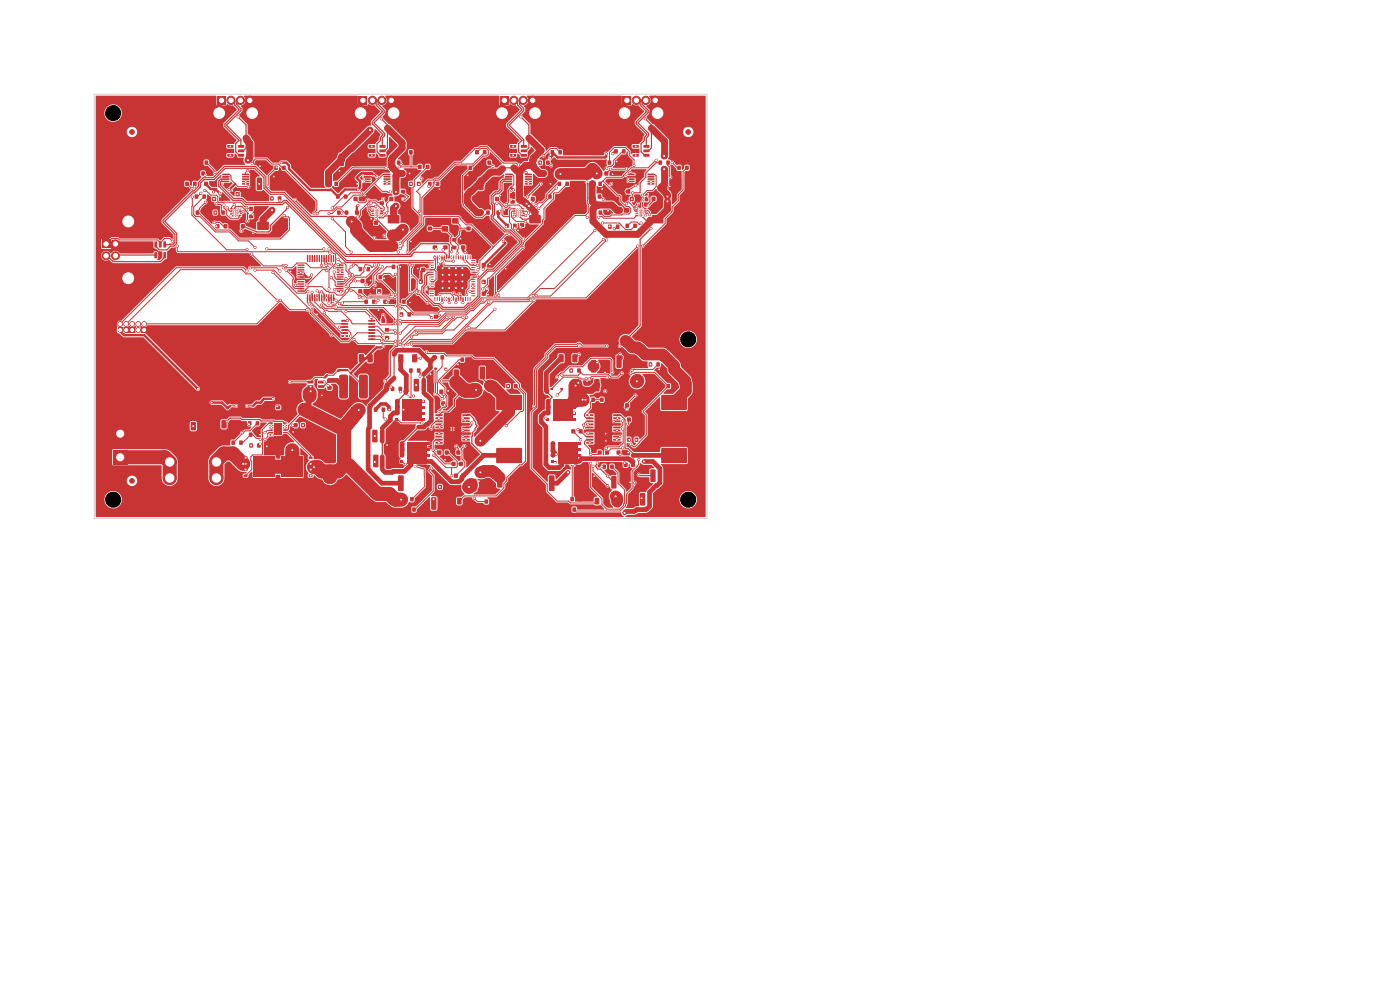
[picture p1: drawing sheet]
<svg xmlns="http://www.w3.org/2000/svg" width="297mm" height="210mm" viewBox="0 0 297 210" stroke-linecap="round" stroke-linejoin="round" font-family="sans-serif">
<g fill="#c83434">
<path d="M83.9 84.8h.6v.5h-.6z"/>
<path d="M83.9 86.1h.6v.5h-.6z"/>
<path d="M83.9 87.4h.6v.5h-.6z"/>
<path d="M83.9 88.7h.6v.5h-.6z"/>
<path d="M85.4 84.7h4.1v4.6h-4.1z"/>
<path d="M89.4 88.7h.7v.5h-.7z"/>
<path d="M89.4 87.4h.7v.5h-.7z"/>
<path d="M89.4 86.1h.7v.5h-.7z"/>
<path d="M89.4 84.8h.7v.5h-.7z"/>
<path d="M77.2 36.9l1.4-.1v.3l-1.4 .1z"/>
<path d="M77.2 37.4l1.4-.1v.3l-1.4 .1z"/>
<path d="M77.2 37.9l1.4-.1v.3l-1.4 .1z"/>
<path d="M77.2 38.4l1.4-.1v.3l-1.4 .1z"/>
<path d="M77.2 38.9l1.4-.1v.3l-1.4 .1z"/>
<path d="M81.4 38.9l1.4-.1v.3l-1.4 .1z"/>
<path d="M81.4 38.4l1.4-.1v.3l-1.4 .1z"/>
<path d="M81.4 37.9l1.4-.1v.3l-1.4 .1z"/>
<path d="M81.4 37.4l1.4-.1v.3l-1.4 .1z"/>
<path d="M81.4 36.9l1.4-.1v.3l-1.4 .1z"/>
<path d="M78.8 44.2h.6v.2h-.6z"/>
<path d="M78.8 44.7h.6v.1l-.6 .1z"/>
<path d="M78.8 45.1h.6v.2h-.6z"/>
<path d="M78.8 45.6h.6v.2l-.6 .1z"/>
</g>
<g fill="#c83434" stroke="#c83434" stroke-width=".21">
<circle cx="79.7" cy="44.5" r=".12"/>
<circle cx="79.8" cy="44.9" r=".13"/>
</g>
<path d="M79.6 44.3h.3l-.1 1.7h-.2z" fill="#c83434"/>
<g fill="#c83434" stroke="#c83434" stroke-width=".21">
<circle cx="79.7" cy="45.4" r=".13"/>
<circle cx="79.7" cy="45.9" r=".12"/>
<circle cx="80.2" cy="44.5" r=".12"/>
<circle cx="80.3" cy="44.9" r=".13"/>
</g>
<path d="M80.1 44.3h.3l-.1 1.7h-.2z" fill="#c83434"/>
<g fill="#c83434" stroke="#c83434" stroke-width=".21">
<circle cx="80.3" cy="45.4" r=".12"/>
<circle cx="80.2" cy="45.9" r=".12"/>
</g>
<g fill="#c83434">
<path d="M80.6 45.6h.6v.2l-.6 .1z"/>
<path d="M80.6 45.1h.6v.2h-.6z"/>
<path d="M80.6 44.7h.6v.1l-.6 .1z"/>
<path d="M80.6 44.2h.6v.2h-.6z"/>
<path d="M132.7 47.5h.7v.8h-.7z"/>
<path d="M134.4 47.5h.7v.8h-.7z"/>
<path d="M134.8 79.5h.8l.3 .1v2.3l-.2 .2-.7 .1-.2-.2z"/>
<path d="M137.8 79.5h.8l.2 .1 .1 2.3-.2 .2-.8 .1-.2-.2z"/>
<path d="M115.9 84.8h.6v.5h-.6z"/>
<path d="M115.9 86.1h.6v.5h-.6z"/>
<path d="M115.9 87.4h.6v.5h-.6z"/>
<path d="M115.9 88.7h.6v.5h-.6z"/>
<path d="M117.4 84.7h4.1v4.6h-4.1z"/>
<path d="M121.4 88.7h.7v.5h-.7z"/>
<path d="M121.4 87.4h.7v.5h-.7z"/>
<path d="M121.4 86.1h.7v.5h-.7z"/>
<path d="M121.4 84.8h.7v.5h-.7z"/>
<path d="M89.4 56.8h.8v.9h-.8z"/>
<path d="M87.8 56.8h.8v.9h-.8z"/>
<path d="M82.6 41.8h.8v.8h-.8z"/>
<path d="M84.2 41.8h.8v.8h-.8z"/>
<path d="M91.2 55.2h.8v.1l-.8 .1z"/>
<path d="M91.2 55.7h.8v.1l-.8 .1z"/>
<path d="M91.2 56.2h.8v.1l-.8 .1z"/>
<path d="M91.2 56.7h.8v.1l-.8 .1z"/>
<path d="M91.2 57.2h.8v.1l-.8 .1z"/>
<path d="M91.2 57.7h.8v.1l-.8 .1z"/>
<path d="M91.2 58.2h.8v.1l-.8 .1z"/>
<path d="M91.2 58.7h.8v.1l-.8 .1z"/>
<path d="M91.2 59.2h.8v.1l-.8 .1z"/>
<path d="M91.2 59.7h.8v.1l-.8 .1z"/>
<path d="M91.2 60.2h.8v.1l-.8 .1z"/>
<path d="M91.2 60.7h.8v.1l-.8 .1z"/>
<path d="M91.2 61.2h.8v.1l-.8 .1z"/>
<path d="M91.2 61.7h.8v.1l-.8 .1z"/>
<path d="M91.2 62.2h.8v.1l-.8 .1z"/>
<path d="M91.2 62.7h.8v.1l-.8 .1z"/>
<path d="M92.2 63h.2l-.1 .9-.2-.1z"/>
<path d="M92.7 63h.1v.9l-.1-.1z"/>
<path d="M93.2 63h.1v.9l-.2-.1z"/>
<path d="M93.7 63h.2l-.1 .9-.2-.1z"/>
<path d="M94.2 63h.1v.9l-.2-.1z"/>
<path d="M94.7 63h.1v.9l-.1-.1z"/>
<path d="M95.2 63h.2l-.1 .9-.2-.1z"/>
<path d="M95.7 63h.1v.9l-.2-.1z"/>
<path d="M96.2 63h.1v.9l-.1-.1z"/>
<path d="M96.7 63h.1v.9l-.2-.1z"/>
<path d="M97.2 63h.2l-.1 .9-.2-.1z"/>
<path d="M97.7 63h.1v.9l-.1-.1z"/>
<path d="M98.2 63h.1v.9l-.2-.1z"/>
<path d="M98.7 63h.2l-.1 .9-.2-.1z"/>
<path d="M99.2 63h.1v.9l-.2-.1z"/>
<path d="M99.7 63h.1v.9l-.1-.1z"/>
<path d="M100 62.7h.8v.1l-.8 .1z"/>
<path d="M100 62.2h.8v.1l-.8 .1z"/>
<path d="M100 61.7h.8v.1l-.8 .1z"/>
<path d="M100 61.2h.8v.1l-.8 .1z"/>
<path d="M100 60.7h.8v.1l-.8 .1z"/>
<path d="M100 60.2h.8v.1l-.8 .1z"/>
<path d="M100 59.7h.8v.1l-.8 .1z"/>
<path d="M100 59.2h.8v.1l-.8 .1z"/>
<path d="M100 58.7h.8v.1l-.8 .1z"/>
<path d="M100 58.2h.8v.1l-.8 .1z"/>
<path d="M100 57.7h.8v.1l-.8 .1z"/>
<path d="M100 57.2h.8v.1l-.8 .1z"/>
<path d="M100 56.7h.8v.1l-.8 .1z"/>
<path d="M100 56.2h.8v.1l-.8 .1z"/>
<path d="M100 55.7h.8v.1l-.8 .1z"/>
<path d="M100 55.2h.8v.1l-.8 .1z"/>
<path d="M99.7 54.2h.1v.8h-.1z"/>
<path d="M99.2 54.2h.1v.8h-.2z"/>
<path d="M98.7 54.2h.2l-.1 .8h-.2z"/>
<path d="M98.2 54.2h.1v.8h-.2z"/>
<path d="M97.7 54.2h.1v.8h-.1z"/>
<path d="M97.2 54.2h.2l-.1 .8h-.2z"/>
<path d="M96.7 54.2h.1v.8h-.2z"/>
<path d="M96.2 54.2h.1v.8h-.1z"/>
<path d="M95.7 54.2h.1v.8h-.2z"/>
<path d="M95.2 54.2h.2l-.1 .8h-.2z"/>
<path d="M94.7 54.2h.1v.8h-.1z"/>
<path d="M94.2 54.2h.1v.8h-.2z"/>
<path d="M93.7 54.2h.2l-.1 .8h-.2z"/>
<path d="M93.2 54.2h.1v.8h-.2z"/>
<path d="M92.7 54.2h.1v.8h-.1z"/>
<path d="M92.2 54.2h.2l-.1 .8h-.2z"/>
</g>
<g fill="#c83434" stroke="#c83434" stroke-width=".21">
<circle cx="93.9" cy="56.9" r=".25"/>
<circle cx="93.9" cy="58.3" r=".25"/>
<circle cx="93.9" cy="59.7" r=".25"/>
<circle cx="93.9" cy="61.1" r=".25"/>
<circle cx="95.3" cy="56.9" r=".25"/>
<circle cx="95.3" cy="58.3" r=".25"/>
<circle cx="95.3" cy="59.7" r=".25"/>
<circle cx="95.3" cy="61.1" r=".25"/>
</g>
<path d="M93.6 56.7h4.7v4.7h-4.7z" fill="#c83434"/>
<g fill="#c83434" stroke="#c83434" stroke-width=".21">
<circle cx="96.7" cy="56.9" r=".25"/>
<circle cx="96.7" cy="58.3" r=".25"/>
<circle cx="96.7" cy="59.7" r=".25"/>
<circle cx="96.7" cy="61.1" r=".25"/>
<circle cx="98.1" cy="56.9" r=".25"/>
<circle cx="98.1" cy="58.3" r=".25"/>
<circle cx="98.1" cy="59.7" r=".25"/>
<circle cx="98.1" cy="61.1" r=".25"/>
</g>
<g fill="#c83434">
<path d="M65 84.4l.8-.1 .3 .2v1.4l-.2 .2h-.7l-.2-.2z"/>
<path d="M68 84.4l.8-.1 .2 .2v1.4l-.1 .2h-.8l-.2-.2z"/>
</g>
<circle cx="146" cy="28" r=".5" fill="#c83434" stroke="#c83434" stroke-width=".21"/>
<g fill="#c83434">
<path d="M93.6 85.2h.8v.8h-.8z"/>
<path d="M95.2 85.2h.8v.8h-.8z"/>
<path d="M41.3 41.3h.7v.8h-.7z"/>
<path d="M43 41.3h.7v.8h-.7z"/>
<path d="M85.1 40.3h.8v.7h-.8z"/>
<path d="M85.1 38.6h.8v.7h-.8z"/>
<path d="M123.8 84.4h.7v.8h-.7z"/>
<path d="M125.5 84.4h.7v.8h-.7z"/>
<path d="M137.6 76.9h.7v.8h-.7z"/>
<path d="M139.3 76.9h.7v.8h-.7z"/>
<path d="M96.3 100.5h.8v.8h-.8z"/>
<path d="M97.9 100.5h.8v.8h-.8z"/>
<path d="M140.3 95.1l5.3-.1 .1 .3v2.8l-.2 .2-5.1-.1-.2-.2z"/>
<path d="M140.3 83.8h5.3l.1 .2v2.8l-.2 .2h-5.1l-.2-.2z"/>
<path d="M138.3 41.8h.7v.8h-.7z"/>
<path d="M139.8 41.8h.8v.8h-.8z"/>
<path d="M84.9 93.8h.6v.5h-.6z"/>
<path d="M84.9 95.1h.6v.5h-.6z"/>
<path d="M84.9 96.4h.6v.5h-.6z"/>
<path d="M84.9 97.7h.6v.5h-.6z"/>
<path d="M86.4 93.7h4.1v4.6h-4.1z"/>
<path d="M90.4 97.7h.7v.5h-.7z"/>
<path d="M90.4 96.4h.7v.5h-.7z"/>
<path d="M90.4 95.1h.7v.5h-.7z"/>
<path d="M90.4 93.8h.7v.5h-.7z"/>
<path d="M97 105.6h.7l.2 .1v1.1l-.1 .2h-.6l-.2-.1z"/>
<path d="M98.9 105.6h.7l.2 .1v1.1l-.1 .2h-.6l-.2-.1z"/>
<path d="M88.9 59.3h.8v.9h-.8z"/>
<path d="M87.3 59.3h.8v.9h-.8z"/>
<path d="M80.3 58.4h.7v.8h-.7z"/>
<path d="M82 58.4h.7v.8h-.7z"/>
<path d="M128.9 34.1h.7v.8h-.7z"/>
<path d="M130.6 34.1h.7v.8h-.7z"/>
<path d="M79.3 86.5h.7v.8h-.7z"/>
<path d="M81 86.5h.7v.8h-.7z"/>
<path d="M130.4 105h.8l.3 .1v2.3l-.2 .2-.7 .1-.2-.2z"/>
<path d="M133.4 105h.8l.2 .1v2.3l-.1 .2-.8 .1-.2-.2z"/>
<path d="M138 99.6h.9l.2 .1v2.3l-.2 .2-.7 .1-.2-.2z"/>
<path d="M141 99.6h.8l.2 .1v2.3l-.1 .2-.7 .1-.3-.2z"/>
<path d="M132.1 20.4h1.8v1.8h-1.8z"/>
</g>
<g fill="#c83434" stroke="#c83434" stroke-width=".21">
<circle cx="135" cy="21.3" r=".87"/>
<circle cx="137" cy="21.3" r=".87"/>
<circle cx="139" cy="21.3" r=".87"/>
<circle cx="132.5" cy="24" r="1.65"/>
<circle cx="139.5" cy="24" r="1.65"/>
</g>
<g fill="#c83434">
<path d="M91.8 52.1h.9v.8h-.9z"/>
<path d="M91.8 50.5h.9v.8h-.9z"/>
<path d="M103.4 34.1h.7v.8h-.7z"/>
<path d="M105.1 34.1h.7v.8h-.7z"/>
<path d="M119.8 107.7h.7v.8h-.7z"/>
<path d="M121.5 107.7h.7v.8h-.7z"/>
<path d="M131 44.2h.8v.8h-.8z"/>
<path d="M132.6 44.2h.8v.8h-.8z"/>
<path d="M116.3 41.3h.7v.8h-.7z"/>
<path d="M118 41.3h.7v.8h-.7z"/>
<path d="M86.8 78.2h.7v.8h-.7z"/>
<path d="M88.5 78.2h.7v.8h-.7z"/>
<path d="M100.8 31.9h.7v.8h-.7z"/>
<path d="M102.5 31.9h.7v.8h-.7z"/>
</g>
<circle cx="28" cy="28" r=".5" fill="#c83434" stroke="#c83434" stroke-width=".21"/>
<g fill="#c83434">
<path d="M76 61.4h.8v.8h-.8z"/>
<path d="M77.6 61.4h.8v.8h-.8z"/>
<path d="M125.4 76.4h.8l.3 .1v2.3l-.2 .2-.7 .1-.2-.2z"/>
<path d="M128.4 76.4h.8l.2 .1v2.3l-.1 .2-.8 .1-.2-.2z"/>
<path d="M43.3 38.6h.8v.8h-.8z"/>
<path d="M44.9 38.6h.8v.8h-.8z"/>
<path d="M107.2 36.9l1.4-.1v.3l-1.4 .1z"/>
<path d="M107.2 37.4l1.4-.1v.3l-1.4 .1z"/>
<path d="M107.2 37.9l1.4-.1v.3l-1.4 .1z"/>
<path d="M107.2 38.4l1.4-.1v.3l-1.4 .1z"/>
<path d="M107.2 38.9l1.4-.1v.3l-1.4 .1z"/>
<path d="M111.4 38.9l1.4-.1v.3l-1.4 .1z"/>
<path d="M111.4 38.4l1.4-.1v.3l-1.4 .1z"/>
<path d="M111.4 37.9l1.4-.1v.3l-1.4 .1z"/>
<path d="M111.4 37.4l1.4-.1v.3l-1.4 .1z"/>
<path d="M111.4 36.9l1.4-.1v.3l-1.4 .1z"/>
<path d="M121 105.5h.7v.8h-.7z"/>
<path d="M122.7 105.5h.7v.8h-.7z"/>
<path d="M68.9 100h2.2v2.3h-2.2z"/>
<path d="M68.9 95.7h2.2v2.3h-2.2z"/>
<path d="M72.1 79.6l.2-.1h1.2l.3 .3v4.3l-.1 .3-.2 .1h-1.2l-.3-.3-.1-4.3z"/>
<path d="M76.3 79.6l.2-.1h1.2l.3 .3v4.3l-.1 .3-.2 .1h-1.2l-.3-.3-.1-4.3z"/>
<path d="M108.3 42.5h.9v.7h-.9z"/>
<path d="M108.3 40.8h.9v.7h-.9z"/>
<path d="M102.2 55.8h.8v.9h-.8z"/>
<path d="M103.8 55.8h.8v.9h-.8z"/>
<path d="M90.8 38.6h.7v.8h-.7z"/>
<path d="M92.5 38.6h.7v.8h-.7z"/>
<path d="M136.8 41.8h.7v.9h-.7z"/>
<path d="M135.2 41.8h.6v.9h-.6z"/>
<path d="M41.5 44.7h.7v.8h-.7z"/>
<path d="M43.2 44.7h.7v.8h-.7z"/>
<path d="M140.5 37.7h.8l.3 .1v2.3l-.2 .2-.7 .1-.2-.2z"/>
<path d="M143.5 37.7h.8l.2 .1v2.3l-.1 .2-.8 .1-.2-.2z"/>
<path d="M84.8 66.3h.7v.8h-.7z"/>
<path d="M86.5 66.3h.7v.8h-.7z"/>
<path d="M139.7 34.1h.7v.8h-.7z"/>
<path d="M141.4 34.1h.7v.8h-.7z"/>
<path d="M62.3 89.8h.8v.8h-.8z"/>
<path d="M63.9 89.8h.8v.8h-.8z"/>
<path d="M83.1 56.2h.7v.8h-.7z"/>
<path d="M84.8 56.2h.7v.8h-.7z"/>
<path d="M25 69.5h1v1h-1z"/>
</g>
<g fill="#c83434" stroke="#c83434" stroke-width=".21">
<circle cx="25.5" cy="68.7" r=".5"/>
<circle cx="26.8" cy="70" r=".5"/>
<circle cx="26.8" cy="68.7" r=".5"/>
<circle cx="28" cy="70" r=".5"/>
<circle cx="28" cy="68.7" r=".5"/>
<circle cx="29.3" cy="70" r=".5"/>
<circle cx="29.3" cy="68.7" r=".5"/>
<circle cx="30.6" cy="70" r=".5"/>
<circle cx="30.6" cy="68.7" r=".5"/>
</g>
<g fill="#c83434">
<path d="M99 48.1h.8v.8h-.8z"/>
<path d="M99 46.5h.8v.8h-.8z"/>
<path d="M81.7 71.3h.8v.7h-.8z"/>
<path d="M81.7 69.6h.8v.7h-.8z"/>
<path d="M72.4 67.9h1.4l.1 .3h-1.4z"/>
<path d="M72.4 68.5h1.4l.1 .3-1.4 .1z"/>
<path d="M72.4 69.2h1.4l.1 .3h-1.4z"/>
<path d="M72.4 69.8h1.4l.1 .3-1.4 .1z"/>
<path d="M72.4 70.5h1.4l.1 .3h-1.4z"/>
<path d="M72.4 71.1h1.4l.1 .3-1.4 .1z"/>
<path d="M72.4 71.8h1.4l.1 .3h-1.4z"/>
<path d="M78.2 71.8h1.3l.1 .3h-1.4z"/>
<path d="M78.2 71.1h1.3l.1 .3-1.4 .1z"/>
<path d="M78.2 70.5h1.3l.1 .3h-1.4z"/>
<path d="M78.2 69.8h1.3l.1 .3-1.4 .1z"/>
<path d="M78.2 69.2h1.3l.1 .3h-1.4z"/>
<path d="M78.2 68.5h1.3l.1 .3-1.4 .1z"/>
<path d="M78.2 67.9h1.3l.1 .3h-1.4z"/>
<path d="M80.6 42.7h.8v.7h-.8z"/>
<path d="M80.6 41.1h.8v.7h-.8z"/>
<path d="M125.3 38.6h.7v.8h-.7z"/>
<path d="M127 38.6h.7v.8h-.7z"/>
<path d="M138.3 45.7h2.4v1.6h-2.4z"/>
<path d="M142.3 45.7h2.4v1.6h-2.4z"/>
<path d="M75 41.8h.8v.8h-.8z"/>
<path d="M76.6 41.8h.8v.8h-.8z"/>
<path d="M76.1 20.4h1.8v1.8h-1.8z"/>
</g>
<g fill="#c83434" stroke="#c83434" stroke-width=".21">
<circle cx="79" cy="21.3" r=".87"/>
<circle cx="81" cy="21.3" r=".87"/>
<circle cx="83" cy="21.3" r=".87"/>
<circle cx="76.5" cy="24" r="1.65"/>
<circle cx="83.5" cy="24" r="1.65"/>
</g>
<g fill="#c83434">
<path d="M118.3 38.6h.7v.8h-.7z"/>
<path d="M120 38.6h.7v.8h-.7z"/>
<path d="M51.1 47.6h.8v.8h-.8z"/>
<path d="M49.6 47.6h.8v.8h-.8z"/>
<path d="M129 47.7h.7v.8h-.7z"/>
<path d="M130.7 47.7h.7v.8h-.7z"/>
<path d="M58.2 35.2h.7v.8h-.7z"/>
<path d="M59.9 35.2h.7v.8h-.7z"/>
<path d="M79.4 46.8h.8v.9h-.8z"/>
<path d="M77.8 46.8h.8v.9h-.8z"/>
<path d="M79 91.2h.8l.3 .1v2.3l-.2 .2-.7 .1-.2-.2z"/>
<path d="M82 91.2h.8l.2 .1v2.3l-.1 .2-.8 .1-.2-.2z"/>
<path d="M88.7 35h.7v.8h-.7z"/>
<path d="M90.4 35h.7v.8h-.7z"/>
<path d="M101.8 77.8h.9l.2 .1v2.3l-.2 .2-.7 .1-.2-.2z"/>
<path d="M104.8 77.8h.8l.2 .1v2.3l-.1 .2-.7 .1-.3-.2z"/>
<path d="M57.1 89.6h.9v.2l-.8 .1z"/>
<path d="M57.1 90.1h.9v.2l-.8 .1z"/>
<path d="M57.1 90.6h.9v.2l-.8 .1z"/>
<path d="M57.1 91.1h.9v.2l-.8 .1z"/>
<path d="M57.1 91.6h.9v.2l-.8 .1z"/>
<path d="M57.1 92.1h.9v.2l-.8 .1z"/>
<path d="M60 92.1h.8l.1 .2-.9 .1z"/>
<path d="M60 91.6h.8l.1 .2-.9 .1z"/>
<path d="M60 91.1h.8l.1 .2-.9 .1z"/>
<path d="M60 90.6h.8l.1 .2-.9 .1z"/>
<path d="M60 90.1h.8l.1 .2-.9 .1z"/>
<path d="M60 89.6h.8l.1 .2-.9 .1z"/>
<path d="M58.2 89.8h1.5v2.5h-1.5z"/>
<path d="M134.7 92.9h.7v.8h-.7z"/>
<path d="M133 92.9h.7v.8h-.7z"/>
<path d="M69.3 38.6h.7v.8h-.7z"/>
<path d="M71 38.6h.7v.8h-.7z"/>
<path d="M87.8 80.4h.8l.3 .1v2.3l-.2 .2-.7 .1-.2-.2z"/>
<path d="M90.8 80.4h.8l.2 .1 .1 2.3-.2 .2-.8 .1-.2-.2z"/>
<path d="M114.2 34.1h.7v.8h-.7z"/>
<path d="M115.9 34.1h.7v.8h-.7z"/>
<path d="M47 89.2l.8-.1 .3 .2v1.4l-.2 .2h-.7l-.2-.2z"/>
<path d="M50 89.2l.8-.1 .2 .2 .1 1.4-.2 .2h-.8l-.2-.2z"/>
<path d="M127.8 98.6h.7v.8h-.7z"/>
<path d="M129.5 98.6h.7v.8h-.7z"/>
<path d="M78.2 30.8h1.2l.1 .5h-1.2z"/>
<path d="M78.2 31.7h1.2l.1 .5-1.2 .1z"/>
<path d="M78.2 32.7h1.2l.1 .5h-1.2z"/>
<path d="M80.5 32.7h1.2l.1 .5h-1.2z"/>
<path d="M80.5 31.7h1.2l.1 .5-1.2 .1z"/>
<path d="M80.5 30.8h1.2l.1 .5h-1.2z"/>
<path d="M85.3 63.6h.7v.8h-.7z"/>
<path d="M87 63.6h.7v.8h-.7z"/>
<path d="M92.1 66.8h.8v.8h-.8z"/>
<path d="M92.1 65.2h.8v.8h-.8z"/>
<path d="M132.6 85.6h.8v.8h-.8z"/>
<path d="M134.2 85.6h.8v.8h-.8z"/>
<path d="M126.8 41.3h.7v.8h-.7z"/>
<path d="M128.5 41.3h.7v.8h-.7z"/>
<path d="M97.7 75.9h.7v.8h-.7z"/>
<path d="M99.4 75.9h.7v.8h-.7z"/>
<path d="M86.8 31.9h.7v.8h-.7z"/>
<path d="M88.5 31.9h.7v.8h-.7z"/>
<path d="M48.2 30.8h1.2l.1 .5h-1.2z"/>
<path d="M48.2 31.7h1.2l.1 .5-1.2 .1z"/>
<path d="M48.2 32.7h1.2l.1 .5h-1.2z"/>
<path d="M50.5 32.7h1.2l.1 .5h-1.2z"/>
<path d="M50.5 31.7h1.2l.1 .5-1.2 .1z"/>
<path d="M50.5 30.8h1.2l.1 .5h-1.2z"/>
<path d="M54.6 47.1h2.4v1.6h-2.4z"/>
<path d="M58.6 47.1h2.4v1.6h-2.4z"/>
<path d="M51.7 96.9h.7l.1 .4h-.7z"/>
<path d="M51.7 98.2l.7-.1 .1 .4-.7 .1z"/>
<path d="M51.7 99.4h.7l.1 .4-.7 .1z"/>
<path d="M51.7 100.7h.7l.1 .4h-.7z"/>
<path d="M53.8 100.1h4.5v1.1h-4.5z"/>
<path d="M53.8 99h4.5v1.1h-4.5z"/>
<path d="M53.8 97.9h4.5v1.1h-4.5z"/>
<path d="M53.8 96.8h4.5v1.1h-4.5z"/>
<path d="M105.5 100.8h.8l.3 .1v2.3l-.2 .2-.7 .1-.2-.2z"/>
<path d="M108.5 100.8h.8l.2 .1v2.3l-.1 .2-.8 .1-.2-.2z"/>
<path d="M134.2 30.8h1.2l.1 .5h-1.2z"/>
<path d="M134.2 31.7h1.2l.1 .5-1.2 .1z"/>
<path d="M134.2 32.7h1.2l.1 .5h-1.2z"/>
<path d="M136.5 32.7h1.2l.1 .5h-1.2z"/>
<path d="M136.5 31.7h1.2l.1 .5-1.2 .1z"/>
<path d="M136.5 30.8h1.2l.1 .5h-1.2z"/>
<path d="M93.2 82.7h.8v.8h-.8z"/>
<path d="M94.8 82.7h.8v.8h-.8z"/>
<path d="M42.7 36.4h.7v.8h-.7z"/>
<path d="M44.4 36.4h.7v.8h-.7z"/>
<path d="M130.8 95.6h.8v.8h-.8z"/>
<path d="M132.4 95.6h.8v.8h-.8z"/>
<path d="M128.2 36.4h.8v.8h-.8z"/>
<path d="M129.8 36.4h.8v.8h-.8z"/>
<path d="M121.2 91.1h.8v.8h-.8z"/>
<path d="M122.8 91.1h.8v.8h-.8z"/>
<path d="M124.4 87.9h1.4l.1 .3-1.5 .1z"/>
<path d="M124.4 88.6l1.4-.1 .1 .3-1.5 .1z"/>
<path d="M124.4 89.2h1.4l.1 .3-1.5 .1z"/>
<path d="M124.4 89.9l1.4-.1 .1 .3-1.5 .1z"/>
<path d="M124.4 90.5h1.4l.1 .3-1.5 .1z"/>
<path d="M124.4 91.2l1.4-.1 .1 .3-1.5 .1z"/>
<path d="M124.4 91.8h1.4l.1 .3-1.5 .1z"/>
<path d="M124.4 92.5l1.4-.1 .1 .3-1.5 .1z"/>
<path d="M124.4 93.1h1.4l.1 .3-1.5 .1z"/>
<path d="M124.4 93.8l1.4-.1 .1 .3-1.5 .1z"/>
<path d="M130.1 93.8l1.5-.1v.3l-1.4 .1z"/>
<path d="M130.1 93.1h1.5v.3l-1.4 .1z"/>
<path d="M130.1 92.5l1.5-.1v.3l-1.4 .1z"/>
<path d="M130.1 91.8h1.5v.3l-1.4 .1z"/>
<path d="M130.1 91.2l1.5-.1v.3l-1.4 .1z"/>
<path d="M130.1 90.5h1.5v.3l-1.4 .1z"/>
<path d="M130.1 89.9l1.5-.1v.3l-1.4 .1z"/>
<path d="M130.1 89.2h1.5v.3l-1.4 .1z"/>
<path d="M130.1 88.6l1.5-.1v.3l-1.4 .1z"/>
<path d="M130.1 87.9h1.5v.3l-1.4 .1z"/>
<path d="M126.3 87.8h3.4v6.5h-3.4z"/>
<path d="M105.3 95.1l5.3-.1 .2 .3-.1 2.8-.2 .2-5.1-.1-.2-.2z"/>
<path d="M105.3 83.8h5.3l.2 .2-.1 2.8-.2 .2h-5.1l-.2-.2z"/>
<path d="M132.9 40.2h.8v.8h-.8z"/>
<path d="M131.3 40.2h.8v.8h-.8z"/>
<path d="M126.1 80.4h.9l.2 .1v2.3l-.2 .2-.7 .1-.2-.2z"/>
<path d="M129.1 80.4h.8l.2 .1v2.3l-.1 .2-.7 .1-.3-.2z"/>
<path d="M107.4 81.5h.7v.8h-.7z"/>
<path d="M109.1 81.5h.7v.8h-.7z"/>
<path d="M110.3 47.3h.9v.8h-.9z"/>
<path d="M110.3 48.9h.9v.8h-.9z"/>
<path d="M130.3 31.7h.7v.8h-.7z"/>
<path d="M132 31.7h.7v.8h-.7z"/>
<path d="M76.2 75.2l.8-.1 .2 .2 .1 1.4-.2 .2h-.8l-.2-.2z"/>
<path d="M73.2 75.2l.8-.1 .3 .2v1.4l-.2 .2h-.7l-.2-.2z"/>
<path d="M52.8 43.9h.8v.8h-.8z"/>
<path d="M54.4 43.9h.8v.8h-.8z"/>
<path d="M114.9 36.4h.8v.8h-.8z"/>
<path d="M116.5 36.4h.8v.8h-.8z"/>
<path d="M84.9 36.4h.8v.8h-.8z"/>
<path d="M86.5 36.4h.8v.8h-.8z"/>
<path d="M116.8 82.3h.5v.4h-.5z"/>
<path d="M118.9 82.3h.5v.4h-.5z"/>
</g>
<g fill="#c83434" stroke="#c83434" stroke-width=".21">
<circle cx="36" cy="98" r="1.39"/>
<circle cx="36" cy="101.4" r="1.39"/>
<circle cx="45.9" cy="98" r="1.39"/>
<circle cx="45.9" cy="101.4" r="1.39"/>
</g>
<g fill="#c83434">
<path d="M105 41.8h.8v.8h-.8z"/>
<path d="M106.6 41.8h.8v.8h-.8z"/>
<path d="M76.1 56.7h.7v.8h-.7z"/>
<path d="M77.8 56.7h.7v.8h-.7z"/>
<path d="M43.4 34.1h.7v.8h-.7z"/>
<path d="M45.1 34.1h.7v.8h-.7z"/>
<path d="M106.1 20.4h1.8v1.8h-1.8z"/>
</g>
<g fill="#c83434" stroke="#c83434" stroke-width=".21">
<circle cx="109" cy="21.3" r=".87"/>
<circle cx="111" cy="21.3" r=".87"/>
<circle cx="113" cy="21.3" r=".87"/>
<circle cx="106.5" cy="24" r="1.65"/>
<circle cx="113.5" cy="24" r="1.65"/>
</g>
<g fill="#c83434">
<path d="M91.5 105.5h.9l.2 .1v2.3l-.2 .2-.7 .1-.2-.2z"/>
<path d="M94.5 105.5h.8l.2 .1v2.3l-.1 .2-.7 .1-.3-.2z"/>
<path d="M129.7 101h.8l.3 .1v2.3l-.2 .2-.7 .1-.2-.2z"/>
<path d="M132.7 101h.8l.2 .1v2.3l-.1 .2-.8 .1-.2-.2z"/>
<path d="M134.8 44.2h.6v.2h-.6z"/>
<path d="M134.8 44.7h.6v.1l-.6 .1z"/>
<path d="M134.8 45.1h.6v.2h-.6z"/>
<path d="M134.8 45.6h.6v.2l-.6 .1z"/>
</g>
<g fill="#c83434" stroke="#c83434" stroke-width=".21">
<circle cx="135.8" cy="44.5" r=".12"/>
<circle cx="135.8" cy="44.9" r=".13"/>
</g>
<path d="M135.6 44.3h.3l-.1 1.7h-.2z" fill="#c83434"/>
<g fill="#c83434" stroke="#c83434" stroke-width=".21">
<circle cx="135.8" cy="45.4" r=".12"/>
<circle cx="135.8" cy="45.9" r=".12"/>
<circle cx="136.2" cy="44.5" r=".12"/>
<circle cx="136.2" cy="44.9" r=".13"/>
</g>
<path d="M136.1 44.3h.3l-.1 1.7h-.2z" fill="#c83434"/>
<g fill="#c83434" stroke="#c83434" stroke-width=".21">
<circle cx="136.2" cy="45.4" r=".12"/>
<circle cx="136.2" cy="45.9" r=".12"/>
</g>
<g fill="#c83434">
<path d="M136.6 45.6h.6v.2l-.6 .1z"/>
<path d="M136.6 45.1h.6v.2h-.6z"/>
<path d="M136.6 44.7h.6v.1l-.6 .1z"/>
<path d="M136.6 44.2h.6v.2h-.6z"/>
<path d="M52.8 91.8h.7v.8h-.7z"/>
<path d="M54.5 91.8h.7v.8h-.7z"/>
<path d="M54.5 37.7h.8l.3 .1v2.3l-.2 .2-.7 .1-.2-.2z"/>
<path d="M57.5 37.7h.8l.2 .1 .1 2.3-.2 .2-.8 .1-.2-.2z"/>
<path d="M102.2 61.9h.8v.8h-.8z"/>
<path d="M103.8 61.9h.8v.8h-.8z"/>
<path d="M102.2 59.4h.8v.8h-.8z"/>
<path d="M103.8 59.4h.8v.8h-.8z"/>
<path d="M118.5 75.2l.8-.1 .3 .2v1.3l-.2 .3h-.7l-.2-.2z"/>
<path d="M121.5 75.2l.8-.1 .2 .2v1.3l-.1 .3h-.8l-.2-.2z"/>
<path d="M76.5 59.2h.8v.8h-.8z"/>
<path d="M78.1 59.2h.8v.8h-.8z"/>
<path d="M141.4 81.5h.7v.8h-.7z"/>
<path d="M143.1 81.5h.7v.8h-.7z"/>
<path d="M133 88.6h.8v.8h-.8z"/>
<path d="M134.6 88.6h.8v.8h-.8z"/>
<path d="M85.8 107.7h.7v.8h-.7z"/>
<path d="M87.5 107.7h.7v.8h-.7z"/>
<path d="M112.6 41.8h.8v.8h-.8z"/>
<path d="M114.2 41.8h.8v.8h-.8z"/>
<path d="M96.8 95.6h.8v.8h-.8z"/>
<path d="M98.4 95.6h.8v.8h-.8z"/>
<path d="M90.8 48.1h.8v.8h-.8z"/>
<path d="M90.8 46.5h.8v.8h-.8z"/>
<path d="M105.3 44.7h.8v.8h-.8z"/>
<path d="M106.9 44.7h.8v.8h-.8z"/>
<path d="M101.5 37.7h.9l.2 .1v2.3l-.2 .2-.7 .1-.2-.2z"/>
<path d="M104.5 37.7h.8l.2 .1v2.3l-.1 .2-.7 .1-.3-.2z"/>
<path d="M49.1 93.5h.7v.8h-.7z"/>
<path d="M50.8 93.5h.7v.8h-.7z"/>
<path d="M65.2 80.8h1.2l.1 .5h-1.2z"/>
<path d="M65.2 81.7h1.2l.1 .5-1.2 .1z"/>
<path d="M65.2 82.7h1.2l.1 .5h-1.2z"/>
<path d="M67.5 82.7h1.2l.1 .5h-1.2z"/>
<path d="M67.5 81.7h1.2l.1 .5-1.2 .1z"/>
<path d="M67.5 80.8h1.2l.1 .5h-1.2z"/>
<path d="M94.1 52.1h.8v.8h-.8z"/>
<path d="M94.1 50.5h.8v.8h-.8z"/>
<path d="M81.3 63.6h.8v.8h-.8z"/>
<path d="M82.9 63.6h.8v.8h-.8z"/>
<path d="M86.8 38.6h.7v.8h-.7z"/>
<path d="M88.5 38.6h.7v.8h-.7z"/>
<path d="M107.2 47.5h.7v.8h-.7z"/>
<path d="M108.9 47.5h.7v.8h-.7z"/>
<path d="M46.1 20.4h1.8v1.8h-1.8z"/>
</g>
<g fill="#c83434" stroke="#c83434" stroke-width=".21">
<circle cx="49" cy="21.3" r=".87"/>
<circle cx="51" cy="21.3" r=".87"/>
<circle cx="53" cy="21.3" r=".87"/>
<circle cx="46.5" cy="24" r="1.65"/>
<circle cx="53.5" cy="24" r="1.65"/>
</g>
<g fill="#c83434">
<path d="M39.3 38.6h.7v.8h-.7z"/>
<path d="M41 38.6h.7v.8h-.7z"/>
<path d="M45 41.8h.8v.8h-.8z"/>
<path d="M46.6 41.8h.8v.8h-.8z"/>
<path d="M50 40.8h.8v.8h-.8z"/>
<path d="M51.6 40.8h.8v.8h-.8z"/>
<path d="M77.3 63.6h.7v.8h-.7z"/>
<path d="M79 63.6h.7v.8h-.7z"/>
<path d="M52.9 94.1h.7v.8h-.7z"/>
<path d="M54.6 94.1h.7v.8h-.7z"/>
<path d="M108.2 30.8h1.2l.1 .5h-1.2z"/>
<path d="M108.2 31.7h1.2l.1 .5-1.2 .1z"/>
<path d="M108.2 32.7h1.2l.1 .5h-1.2z"/>
<path d="M110.5 32.7h1.2l.1 .5h-1.2z"/>
<path d="M110.5 31.7h1.2l.1 .5-1.2 .1z"/>
<path d="M110.5 30.8h1.2l.1 .5h-1.2z"/>
<path d="M45.3 44.7h.7v.8h-.7z"/>
<path d="M47 44.7h.7v.8h-.7z"/>
<path d="M92.8 95.6h.8v.8h-.8z"/>
<path d="M94.4 95.6h.8v.8h-.8z"/>
<path d="M71.9 32.6h.8l.3 .1v2.3l-.2 .2-.7 .1-.2-.2z"/>
<path d="M74.9 32.6h.8l.2 .1v2.3l-.1 .2-.8 .1-.2-.2z"/>
<path d="M116.5 100.9l.9-.1 .2 .2 .1 2.9-.2 .3h-.8l-.3-.2z"/>
<path d="M122.4 100.9l.9-.1 .3 .2v2.9l-.2 .3h-.8l-.2-.2z"/>
<path d="M84.2 34.1h.7v.8h-.7z"/>
<path d="M85.9 34.1h.7v.8h-.7z"/>
<path d="M80.9 67.6h.8v.9h-.8z"/>
<path d="M82.5 67.6h.8v.9h-.8z"/>
<path d="M101.5 44.7h.7v.8h-.7z"/>
<path d="M103.2 44.7h.7v.8h-.7z"/>
<path d="M93.8 48h1.2v1.1h-1.2z"/>
<path d="M96 48h1.2v1.1h-1.2z"/>
<path d="M96 46.3h1.2v1.1h-1.2z"/>
<path d="M93.8 46.3h1.2v1.1h-1.2z"/>
<path d="M40.5 89.6l.8-.1 .3 .2v1.4l-.2 .2h-.7l-.2-.2z"/>
<path d="M43.5 89.6l.8-.1 .2 .2v1.4l-.1 .2h-.8l-.2-.2z"/>
<path d="M127 44.7h.7v.8h-.7z"/>
<path d="M128.7 44.7h.7v.8h-.7z"/>
<path d="M135.8 104.6h.8l.3 .1v2.3l-.2 .2-.7 .1-.2-.2z"/>
<path d="M138.8 104.6h.8l.2 .1v2.3l-.1 .2-.8 .1-.2-.2z"/>
<path d="M75.3 44.7h.8v.8h-.8z"/>
<path d="M76.9 44.7h.8v.8h-.8z"/>
<path d="M130.8 75.4h.8l.3 .1v2.3l-.2 .2-.7 .1-.2-.2z"/>
<path d="M133.8 75.4h.8l.2 .1v2.3l-.1 .2-.8 .1-.2-.2z"/>
<path d="M82.9 82.1h.7v.8h-.7z"/>
<path d="M84.6 82.1h.7v.8h-.7z"/>
<path d="M32.8 53.5l.5 .1v1.2l-.5-.1z"/>
<path d="M33.7 53.5l.6 .1-.1 1.2-.5-.1z"/>
<path d="M34.7 53.5l.5 .1v1.2l-.5-.1z"/>
<path d="M34.7 51.2l.5 .1v1.2l-.5-.1z"/>
<path d="M33.7 51.2l.6 .1-.1 1.2-.5-.1z"/>
<path d="M32.8 51.2l.5 .1v1.2l-.5-.1z"/>
<path d="M63.1 56.1h1.4l.1 .2-1.4 .1z"/>
<path d="M63.1 56.6h1.4l.1 .2-1.4 .1z"/>
<path d="M63.1 57.1h1.4l.1 .2-1.4 .1z"/>
<path d="M63.1 57.6h1.4l.1 .2-1.4 .1z"/>
<path d="M63.1 58.1h1.4l.1 .2-1.4 .1z"/>
<path d="M63.1 58.6h1.4l.1 .2-1.4 .1z"/>
<path d="M63.1 59.1h1.4l.1 .2-1.4 .1z"/>
<path d="M63.1 59.6h1.4l.1 .2-1.4 .1z"/>
<path d="M63.1 60.1h1.4l.1 .2-1.4 .1z"/>
<path d="M63.1 60.6h1.4l.1 .2-1.4 .1z"/>
<path d="M63.1 61.1h1.4l.1 .2-1.4 .1z"/>
<path d="M63.1 61.6h1.4l.1 .2-1.4 .1z"/>
<path d="M65.1 62.4l.3 .1-.1 1.4-.2-.1z"/>
<path d="M65.6 62.4l.3 .1-.1 1.4-.2-.1z"/>
<path d="M66.1 62.4l.3 .1-.1 1.4-.2-.1z"/>
<path d="M66.6 62.4l.3 .1-.1 1.4-.2-.1z"/>
<path d="M67.1 62.4l.3 .1-.1 1.4-.2-.1z"/>
<path d="M67.6 62.4l.3 .1-.1 1.4-.2-.1z"/>
<path d="M68.1 62.4l.3 .1-.1 1.4-.2-.1z"/>
<path d="M68.6 62.4l.3 .1-.1 1.4-.2-.1z"/>
<path d="M69.1 62.4l.3 .1-.1 1.4-.2-.1z"/>
<path d="M69.6 62.4l.3 .1-.1 1.4-.2-.1z"/>
<path d="M70.1 62.4l.3 .1-.1 1.4-.2-.1z"/>
<path d="M70.6 62.4l.3 .1-.1 1.4-.2-.1z"/>
<path d="M71.4 61.6h1.4l.1 .2-1.4 .1z"/>
<path d="M71.4 61.1h1.4l.1 .2-1.4 .1z"/>
<path d="M71.4 60.6h1.4l.1 .2-1.4 .1z"/>
<path d="M71.4 60.1h1.4l.1 .2-1.4 .1z"/>
<path d="M71.4 59.6h1.4l.1 .2-1.4 .1z"/>
<path d="M71.4 59.1h1.4l.1 .2-1.4 .1z"/>
<path d="M71.4 58.6h1.4l.1 .2-1.4 .1z"/>
<path d="M71.4 58.1h1.4l.1 .2-1.4 .1z"/>
<path d="M71.4 57.6h1.4l.1 .2-1.4 .1z"/>
<path d="M71.4 57.1h1.4l.1 .2-1.4 .1z"/>
<path d="M71.4 56.6h1.4l.1 .2-1.4 .1z"/>
<path d="M71.4 56.1h1.4l.1 .2-1.4 .1z"/>
<path d="M70.6 54.1l.3 .1-.1 1.4-.2-.1z"/>
<path d="M70.1 54.1l.3 .1-.1 1.4-.2-.1z"/>
<path d="M69.6 54.1l.3 .1-.1 1.4-.2-.1z"/>
<path d="M69.1 54.1l.3 .1-.1 1.4-.2-.1z"/>
<path d="M68.6 54.1l.3 .1-.1 1.4-.2-.1z"/>
<path d="M68.1 54.1l.3 .1-.1 1.4-.2-.1z"/>
<path d="M67.6 54.1l.3 .1-.1 1.4-.2-.1z"/>
<path d="M67.1 54.1l.3 .1-.1 1.4-.2-.1z"/>
<path d="M66.6 54.1l.3 .1-.1 1.4-.2-.1z"/>
<path d="M66.1 54.1l.3 .1-.1 1.4-.2-.1z"/>
<path d="M65.6 54.1l.3 .1-.1 1.4-.2-.1z"/>
<path d="M65.1 54.1l.3 .1-.1 1.4-.2-.1z"/>
<path d="M92.2 78h.5v.4h-.5z"/>
<path d="M94.3 78h.5v.4h-.5z"/>
<path d="M95.8 98h.8v.8h-.8z"/>
<path d="M97.4 98h.8v.8h-.8z"/>
</g>
<circle cx="28" cy="102" r=".5" fill="#c83434" stroke="#c83434" stroke-width=".21"/>
<g fill="#c83434">
<path d="M99.4 35.2h.7v.8h-.7z"/>
<path d="M101.1 35.2h.7v.8h-.7z"/>
<path d="M143.7 35.2h.7v.8h-.7z"/>
<path d="M145.4 35.2h.7v.8h-.7z"/>
<path d="M47.2 36.9l1.4-.1v.3l-1.4 .1z"/>
<path d="M47.2 37.4l1.4-.1v.3l-1.4 .1z"/>
<path d="M47.2 37.9l1.4-.1v.3l-1.4 .1z"/>
<path d="M47.2 38.4l1.4-.1v.3l-1.4 .1z"/>
<path d="M47.2 38.9l1.4-.1v.3l-1.4 .1z"/>
<path d="M51.4 38.9l1.4-.1v.3l-1.4 .1z"/>
<path d="M51.4 38.4l1.4-.1v.3l-1.4 .1z"/>
<path d="M51.4 37.9l1.4-.1v.3l-1.4 .1z"/>
<path d="M51.4 37.4l1.4-.1v.3l-1.4 .1z"/>
<path d="M51.4 36.9l1.4-.1v.3l-1.4 .1z"/>
<path d="M79.2 96.5h.8l.3 .1v2.3l-.2 .2-.7 .1-.2-.2z"/>
<path d="M82.2 96.5h.8l.2 .1v2.3l-.1 .2-.8 .1-.2-.2z"/>
<path d="M112.3 45.7h2.4v1.6h-2.4z"/>
<path d="M116.3 45.7h2.4v1.6h-2.4z"/>
<path d="M48.8 44.2h.6v.2h-.6z"/>
<path d="M48.8 44.7h.6v.1l-.6 .1z"/>
<path d="M48.8 45.1h.6v.2h-.6z"/>
<path d="M48.8 45.6h.6v.2l-.6 .1z"/>
</g>
<g fill="#c83434" stroke="#c83434" stroke-width=".21">
<circle cx="49.7" cy="44.5" r=".12"/>
<circle cx="49.8" cy="44.9" r=".13"/>
</g>
<path d="M49.6 44.3h.3l-.1 1.7h-.2z" fill="#c83434"/>
<g fill="#c83434" stroke="#c83434" stroke-width=".21">
<circle cx="49.7" cy="45.4" r=".12"/>
<circle cx="49.7" cy="45.9" r=".12"/>
<circle cx="50.3" cy="44.5" r=".12"/>
<circle cx="50.3" cy="44.9" r=".13"/>
</g>
<path d="M50.1 44.3h.3l-.1 1.7h-.2z" fill="#c83434"/>
<g fill="#c83434" stroke="#c83434" stroke-width=".21">
<circle cx="50.3" cy="45.4" r=".12"/>
<circle cx="50.3" cy="45.9" r=".12"/>
</g>
<g fill="#c83434">
<path d="M50.6 45.6h.6v.2l-.6 .1z"/>
<path d="M50.6 45.1h.6v.2h-.6z"/>
<path d="M50.6 44.7h.6v.1l-.6 .1z"/>
<path d="M50.6 44.2h.6v.2h-.6z"/>
<path d="M116.8 31.9h.7v.8h-.7z"/>
<path d="M118.5 31.9h.7v.8h-.7z"/>
<path d="M126.2 105.6h.7l.2 .1v1.1l-.1 .2h-.6l-.2-.1z"/>
<path d="M128.1 105.6h.7l.2 .1v1.1l-.1 .2h-.6l-.2-.1z"/>
<path d="M84.5 100.9l.9-.1 .2 .2v2.9l-.1 .3h-.8l-.3-.2z"/>
<path d="M90.4 100.9l.9-.1 .3 .2v2.9l-.2 .3h-.8l-.2-.2z"/>
<path d="M133.2 36.9l1.4-.1 .1 .3-1.5 .1z"/>
<path d="M133.2 37.4l1.4-.1 .1 .3-1.5 .1z"/>
<path d="M133.2 37.9l1.4-.1 .1 .3-1.5 .1z"/>
<path d="M133.2 38.4l1.4-.1 .1 .3-1.5 .1z"/>
<path d="M133.2 38.9l1.4-.1 .1 .3-1.5 .1z"/>
<path d="M137.4 38.9l1.4-.1 .1 .3-1.5 .1z"/>
<path d="M137.4 38.4l1.4-.1 .1 .3-1.5 .1z"/>
<path d="M137.4 37.9l1.4-.1 .1 .3-1.5 .1z"/>
<path d="M137.4 37.4l1.4-.1 .1 .3-1.5 .1z"/>
<path d="M137.4 36.9l1.4-.1 .1 .3-1.5 .1z"/>
<path d="M126.8 95.6h.8v.8h-.8z"/>
<path d="M128.4 95.6h.8v.8h-.8z"/>
<path d="M116.9 93.8h.6v.5h-.6z"/>
<path d="M116.9 95.1h.6v.5h-.6z"/>
<path d="M116.9 96.4h.6v.5h-.6z"/>
<path d="M116.9 97.7h.6v.5h-.6z"/>
<path d="M118.4 93.7h4.1v4.6h-4.1z"/>
<path d="M122.4 97.7h.7v.5h-.7z"/>
<path d="M122.4 96.4h.7v.5h-.7z"/>
<path d="M122.4 95.1h.7v.5h-.7z"/>
<path d="M122.4 93.8h.7v.5h-.7z"/>
<path d="M120.8 78.2h.7v.8h-.7z"/>
<path d="M122.5 78.2h.7v.8h-.7z"/>
<path d="M78 75.2l.8-.1 .3 .2v1.4l-.2 .2h-.7l-.2-.2z"/>
<path d="M81 75.2l.8-.1 .2 .2 .1 1.4-.2 .2h-.8l-.2-.2z"/>
<path d="M52.8 45.6h.9v.7h-.9z"/>
<path d="M52.8 47.2h.9v.7h-.9z"/>
<path d="M57.3 41.7h.7v.8h-.7z"/>
<path d="M59 41.7h.7v.8h-.7z"/>
<path d="M127.3 84.4h.7v.8h-.7z"/>
<path d="M129 84.4h.7v.8h-.7z"/>
<path d="M91.8 75.4h.7v.8h-.7z"/>
<path d="M93.5 75.4h.7v.8h-.7z"/>
<path d="M71.3 41.3h.7v.8h-.7z"/>
<path d="M73 41.3h.7v.8h-.7z"/>
<path d="M82.3 45.7h2.4v1.6h-2.4z"/>
<path d="M86.3 45.7h2.4v1.6h-2.4z"/>
<path d="M132.3 98.2h.8v.8h-.8z"/>
<path d="M133.9 98.2h.8v.8h-.8z"/>
<path d="M24 95.5h3v3h-3z"/>
</g>
<circle cx="25.5" cy="92" r="1.5" fill="#c83434" stroke="#c83434" stroke-width=".21"/>
<g fill="#c83434">
<path d="M92.9 102.9h.8v.8h-.8z"/>
<path d="M94.5 102.9h.8v.8h-.8z"/>
<path d="M92.4 87.9h1.4l.1 .3-1.5 .1z"/>
<path d="M92.4 88.6l1.4-.1 .1 .3-1.5 .1z"/>
<path d="M92.4 89.2h1.4l.1 .3-1.5 .1z"/>
<path d="M92.4 89.9l1.4-.1 .1 .3-1.5 .1z"/>
<path d="M92.4 90.5h1.4l.1 .3-1.5 .1z"/>
<path d="M92.4 91.2l1.4-.1 .1 .3-1.5 .1z"/>
<path d="M92.4 91.8h1.4l.1 .3-1.5 .1z"/>
<path d="M92.4 92.5l1.4-.1 .1 .3-1.5 .1z"/>
<path d="M92.4 93.1h1.4l.1 .3-1.5 .1z"/>
<path d="M92.4 93.8l1.4-.1 .1 .3-1.5 .1z"/>
<path d="M98.1 93.8l1.5-.1 .1 .3-1.5 .1z"/>
<path d="M98.1 93.1h1.5l.1 .3-1.5 .1z"/>
<path d="M98.1 92.5l1.5-.1 .1 .3-1.5 .1z"/>
<path d="M98.1 91.8h1.5l.1 .3-1.5 .1z"/>
<path d="M98.1 91.2l1.5-.1 .1 .3-1.5 .1z"/>
<path d="M98.1 90.5h1.5l.1 .3-1.5 .1z"/>
<path d="M98.1 89.9l1.5-.1 .1 .3-1.5 .1z"/>
<path d="M98.1 89.2h1.5l.1 .3-1.5 .1z"/>
<path d="M98.1 88.6l1.5-.1 .1 .3-1.5 .1z"/>
<path d="M98.1 87.9h1.5l.1 .3-1.5 .1z"/>
<path d="M94.3 87.8h3.4v6.5h-3.4z"/>
<path d="M52.6 89.4h.7v.8h-.7z"/>
<path d="M54.3 89.4h.7v.8h-.7z"/>
<path d="M84.5 75.2l.9-.1 .2 .2v1.3l-.2 .3h-.7l-.2-.2z"/>
<path d="M87.5 75.2l.8-.1 .2 .2v1.3l-.1 .3h-.7l-.3-.2z"/>
<path d="M45.8 47.6h.7v.8h-.7z"/>
<path d="M47.5 47.6h.7v.8h-.7z"/>
<path d="M97.8 52.1h.9v.8h-.9z"/>
<path d="M97.8 50.5h.9v.8h-.9z"/>
<path d="M71.5 44.7h.7v.8h-.7z"/>
<path d="M73.2 44.7h.7v.8h-.7z"/>
<path d="M65.5 100.7h.7l.1 .4h-.7z"/>
<path d="M65.5 99.4h.7l.1 .4-.7 .1z"/>
<path d="M65.5 98.2l.7-.1 .1 .4-.7 .1z"/>
<path d="M65.5 96.9h.7l.1 .4h-.7z"/>
<path d="M59.7 96.8h4.5v1.1h-4.5z"/>
<path d="M59.7 97.9h4.5v1.1h-4.5z"/>
<path d="M59.7 99h4.5v1.1h-4.5z"/>
<path d="M59.7 100.1h4.5v1.1h-4.5z"/>
<path d="M69.5 81.9h.8v.8h-.8z"/>
<path d="M69.5 80.3h.8v.8h-.8z"/>
<path d="M96.3 78.4h.8l.3 .1v2.3l-.2 .2-.7 .1-.2-.2z"/>
<path d="M99.3 78.4h.8l.2 .1 .1 2.3-.2 .2-.8 .1-.2-.2z"/>
<path d="M122.3 80.8h.8v.8h-.8z"/>
<path d="M123.9 80.8h.8v.8h-.8z"/>
<path d="M87 105.5h.7v.8h-.7z"/>
<path d="M88.7 105.5h.7v.8h-.7z"/>
<path d="M21.6 50.9h1.7v1.7h-1.7z"/>
</g>
<g fill="#c83434" stroke="#c83434" stroke-width=".21">
<circle cx="22.5" cy="54.2" r=".85"/>
<circle cx="24.5" cy="54.2" r=".85"/>
<circle cx="24.5" cy="51.7" r=".85"/>
<circle cx="27.2" cy="59" r="1.75"/>
<circle cx="27.2" cy="47" r="1.75"/>
</g>
<g fill="#c83434">
<path d="M133.6 41.8h.8v.9h-.8z"/>
<path d="M132.1 41.8h.8v.9h-.8z"/>
<path d="M108.8 44.2h.6v.2h-.6z"/>
<path d="M108.8 44.7h.6v.1l-.6 .1z"/>
<path d="M108.8 45.1h.6v.2h-.6z"/>
<path d="M108.8 45.6h.6v.2l-.6 .1z"/>
</g>
<g fill="#c83434" stroke="#c83434" stroke-width=".21">
<circle cx="109.7" cy="44.5" r=".13"/>
<circle cx="109.7" cy="44.9" r=".13"/>
</g>
<path d="M109.6 44.3h.3l-.1 1.7h-.2z" fill="#c83434"/>
<g fill="#c83434" stroke="#c83434" stroke-width=".21">
<circle cx="109.7" cy="45.4" r=".13"/>
<circle cx="109.7" cy="45.9" r=".13"/>
<circle cx="110.2" cy="44.5" r=".12"/>
<circle cx="110.3" cy="44.9" r=".13"/>
</g>
<path d="M110.1 44.3h.3l-.1 1.7h-.2z" fill="#c83434"/>
<g fill="#c83434" stroke="#c83434" stroke-width=".21">
<circle cx="110.2" cy="45.4" r=".12"/>
<circle cx="110.2" cy="45.9" r=".12"/>
</g>
<g fill="#c83434">
<path d="M110.6 45.6h.6v.2l-.6 .1z"/>
<path d="M110.6 45.1h.6v.2h-.6z"/>
<path d="M110.6 44.7h.6v.1l-.6 .1z"/>
<path d="M110.6 44.2h.6v.2h-.6z"/>
<path d="M58.6 86.1h.8v.7h-.8z"/>
<path d="M58.6 84.4h.8v.7h-.8z"/>
<path d="M100 101.6h.8l.3 .1v2.3l-.2 .2-.7 .1-.2-.2z"/>
<path d="M103 101.6h.8l.2 .1v2.3l-.1 .2-.8 .1-.2-.2z"/>
<path d="M96 52.2h.8v.7h-.8z"/>
<path d="M96 50.5h.8v.7h-.8z"/>
<path d="M102.8 106h.7v.8h-.7z"/>
<path d="M104.5 106h.7v.8h-.7z"/>
<path d="M80 61.4h.8v.8h-.8z"/>
<path d="M81.6 61.4h.8v.8h-.8z"/>
</g>
<g fill="#c83434" stroke="#c83434" stroke-width=".21">
<circle cx="98.2" cy="88.7" r=".22"/>
<circle cx="89.5" cy="89.7" r=".22"/>
<circle cx="122.1" cy="81.8" r=".22"/>
<circle cx="89.8" cy="85.1" r=".22"/>
<circle cx="93.7" cy="80.8" r=".22"/>
<circle cx="107.8" cy="81.9" r=".22"/>
<circle cx="65.9" cy="82" r=".22"/>
<circle cx="65.9" cy="98.4" r=".22"/>
<circle cx="76.1" cy="87" r=".22"/>
<circle cx="99.5" cy="103.3" r=".23"/>
<circle cx="65.9" cy="83" r=".22"/>
<circle cx="85.6" cy="86.9" r=".23"/>
<circle cx="135.1" cy="80.9" r=".23"/>
<circle cx="93.3" cy="103.3" r=".23"/>
<circle cx="128.9" cy="101" r=".23"/>
<circle cx="92" cy="105.9" r=".23"/>
<circle cx="65.9" cy="99.6" r=".23"/>
<circle cx="122.7" cy="81.2" r=".23"/>
<circle cx="85.1" cy="106" r=".22"/>
<circle cx="65.9" cy="100.9" r=".23"/>
<circle cx="82.6" cy="86.9" r=".23"/>
<circle cx="101" cy="82.7" r=".22"/>
<circle cx="123.6" cy="84.8" r=".23"/>
<circle cx="88.3" cy="81.7" r=".22"/>
<circle cx="135.5" cy="100.7" r=".22"/>
<circle cx="66.6" cy="99.1" r=".22"/>
<circle cx="121.8" cy="87.6" r=".22"/>
<circle cx="126.7" cy="98.2" r=".23"/>
<circle cx="124.2" cy="84.8" r=".22"/>
<circle cx="138" cy="77.3" r=".22"/>
<circle cx="125" cy="88" r=".22"/>
<circle cx="89.4" cy="37.9" r=".22"/>
<circle cx="75.9" cy="40.2" r=".23"/>
<circle cx="99.7" cy="61.8" r=".22"/>
<circle cx="95.7" cy="63.4" r=".13"/>
<circle cx="45.3" cy="40.7" r=".22"/>
<circle cx="98.7" cy="55.4" r=".22"/>
<circle cx="103.3" cy="61.3" r=".22"/>
<circle cx="59.7" cy="34.5" r=".22"/>
<circle cx="74.1" cy="58.4" r=".23"/>
<circle cx="85.1" cy="66.9" r=".22"/>
<circle cx="100.3" cy="60.7" r=".22"/>
<circle cx="129.5" cy="35.9" r=".22"/>
<circle cx="45.9" cy="48" r=".22"/>
<circle cx="71.7" cy="55" r=".22"/>
<circle cx="80.4" cy="62.1" r=".22"/>
<circle cx="75.4" cy="59.6" r=".22"/>
<circle cx="82" cy="64.1" r=".22"/>
<circle cx="106.8" cy="51.2" r=".22"/>
<circle cx="99.5" cy="69.5" r=".23"/>
<circle cx="57.9" cy="84.6" r=".23"/>
<circle cx="56.9" cy="39.5" r=".23"/>
<circle cx="81.3" cy="66.9" r=".23"/>
<circle cx="98.7" cy="53.6" r=".22"/>
<circle cx="75.9" cy="43.6" r=".22"/>
<circle cx="58.7" cy="35.5" r=".22"/>
<circle cx="81.3" cy="73.4" r=".22"/>
<circle cx="133.6" cy="36.6" r=".22"/>
<circle cx="105" cy="65.6" r=".22"/>
<circle cx="82.1" cy="71.9" r=".22"/>
<circle cx="52.4" cy="86.1" r=".22"/>
<circle cx="92.5" cy="52.8" r=".23"/>
<circle cx="108.9" cy="40.3" r=".22"/>
<circle cx="46.6" cy="41" r=".22"/>
<circle cx="92.2" cy="54.6" r=".22"/>
<circle cx="89.2" cy="59.8" r=".23"/>
<circle cx="48.6" cy="40.2" r=".22"/>
<circle cx="106" cy="44.8" r=".23"/>
<circle cx="66.1" cy="58.3" r=".22"/>
<circle cx="116.7" cy="33.5" r=".23"/>
<circle cx="73.4" cy="66.1" r=".22"/>
<circle cx="44.9" cy="85.4" r=".22"/>
<circle cx="107.4" cy="48.1" r=".22"/>
<circle cx="95.7" cy="54.6" r=".13"/>
<circle cx="93.2" cy="66.9" r=".23"/>
<circle cx="107.4" cy="43.4" r=".22"/>
<circle cx="63.8" cy="57.8" r=".23"/>
<circle cx="91" cy="39.5" r=".23"/>
<circle cx="79.7" cy="64.2" r=".22"/>
<circle cx="61.5" cy="81" r=".22"/>
<circle cx="78.7" cy="67.3" r=".22"/>
<circle cx="105.8" cy="62.7" r=".22"/>
<circle cx="64.3" cy="58" r=".22"/>
<circle cx="102.5" cy="59.9" r=".23"/>
<circle cx="129.3" cy="48" r=".22"/>
<circle cx="50.1" cy="86.1" r=".22"/>
<circle cx="102.5" cy="57.1" r=".23"/>
<circle cx="42" cy="82.5" r=".22"/>
<circle cx="128.6" cy="32.6" r=".22"/>
<circle cx="80" cy="37.6" r=".22"/>
<circle cx="132.9" cy="35.9" r=".22"/>
<circle cx="101.3" cy="56.3" r=".22"/>
<circle cx="52.7" cy="39.6" r=".22"/>
<circle cx="130" cy="32.6" r=".22"/>
<circle cx="53.6" cy="49.5" r=".13"/>
<circle cx="129" cy="44.7" r=".13"/>
<circle cx="97.2" cy="77.3" r=".12"/>
<circle cx="87" cy="64.2" r=".12"/>
<circle cx="128.5" cy="92" r=".13"/>
<circle cx="86.9" cy="36.8" r=".12"/>
<circle cx="107.3" cy="57" r=".12"/>
<circle cx="81.5" cy="59" r=".12"/>
<circle cx="130.8" cy="34.3" r=".12"/>
<circle cx="109.9" cy="48.9" r=".13"/>
<circle cx="95.7" cy="91.3" r=".13"/>
<circle cx="97.7" cy="50.6" r=".12"/>
<circle cx="99.2" cy="37.2" r=".12"/>
<circle cx="77.5" cy="41.5" r=".13"/>
<circle cx="124.5" cy="80.9" r=".12"/>
<circle cx="80.3" cy="65.8" r=".12"/>
<circle cx="127.7" cy="40.1" r=".12"/>
<circle cx="101.6" cy="102.1" r=".12"/>
<circle cx="78.6" cy="59.5" r=".12"/>
<circle cx="72" cy="36.2" r=".12"/>
<circle cx="94.4" cy="97.5" r=".12"/>
<circle cx="110.7" cy="45.2" r=".13"/>
<circle cx="82.5" cy="63.7" r=".12"/>
<circle cx="58.1" cy="37.5" r=".12"/>
<circle cx="87.2" cy="51.2" r=".13"/>
<circle cx="139.8" cy="78.3" r=".13"/>
<circle cx="107" cy="37.5" r=".12"/>
<circle cx="49.3" cy="40.5" r=".12"/>
<circle cx="108.4" cy="40.8" r=".12"/>
<circle cx="82.1" cy="94.4" r=".12"/>
<circle cx="128.5" cy="93.5" r=".13"/>
<circle cx="103.5" cy="62.5" r=".12"/>
<circle cx="107" cy="44.5" r=".13"/>
<circle cx="96.3" cy="90.7" r=".13"/>
<circle cx="77" cy="37.5" r=".13"/>
<circle cx="116.8" cy="39" r=".12"/>
<circle cx="95.1" cy="82.9" r=".12"/>
<circle cx="95.7" cy="90.7" r=".13"/>
<circle cx="55.2" cy="92.2" r=".12"/>
<circle cx="136.8" cy="45.2" r=".13"/>
<circle cx="91.3" cy="79.4" r=".12"/>
<circle cx="56.6" cy="94.7" r=".12"/>
<circle cx="84.9" cy="56.6" r=".12"/>
<circle cx="88.6" cy="57" r=".12"/>
<circle cx="96.3" cy="91.3" r=".12"/>
<circle cx="121.9" cy="98.8" r=".12"/>
<circle cx="55.1" cy="35.3" r=".13"/>
<circle cx="75.8" cy="39" r=".13"/>
<circle cx="87.4" cy="58.9" r=".12"/>
<circle cx="106.1" cy="41.5" r=".12"/>
<circle cx="50.7" cy="45.2" r=".12"/>
<circle cx="81.4" cy="45.2" r=".13"/>
<circle cx="132.8" cy="37.4" r=".13"/>
<circle cx="134.6" cy="103" r=".13"/>
<circle cx="47" cy="37.5" r=".12"/>
<circle cx="142.1" cy="39.5" r=".12"/>
<circle cx="67.3" cy="66.7" r=".12"/>
<circle cx="93.2" cy="40.1" r=".13"/>
<circle cx="46.7" cy="41.7" r=".12"/>
<circle cx="133.7" cy="102.3" r=".12"/>
<circle cx="68.3" cy="83.9" r=".12"/>
<circle cx="47.3" cy="39" r=".12"/>
<circle cx="79.3" cy="61.2" r=".12"/>
<circle cx="78.8" cy="46.4" r=".13"/>
<circle cx="133.3" cy="96" r=".12"/>
<circle cx="61.6" cy="57.6" r=".12"/>
<circle cx="128.4" cy="79" r=".12"/>
<circle cx="129.9" cy="37" r=".12"/>
<circle cx="62.2" cy="91.6" r=".12"/>
<circle cx="137.5" cy="41.1" r=".13"/>
<circle cx="126" cy="101" r=".13"/>
<circle cx="103.9" cy="56.1" r=".12"/>
<circle cx="136.3" cy="42.1" r=".12"/>
<circle cx="91.3" cy="56.8" r=".13"/>
<circle cx="77.3" cy="38" r=".12"/>
<circle cx="91.3" cy="56.3" r=".12"/>
<circle cx="77.3" cy="38.5" r=".12"/>
<circle cx="82.1" cy="39" r=".12"/>
<circle cx="78.9" cy="32.9" r=".13"/>
<circle cx="78.9" cy="31.1" r=".12"/>
<circle cx="82.1" cy="38.5" r=".12"/>
<circle cx="92.4" cy="38.9" r=".22"/>
<circle cx="67.3" cy="45.3" r=".22"/>
<circle cx="82.8" cy="40.7" r=".23"/>
<circle cx="67.3" cy="61.7" r=".22"/>
<circle cx="73.1" cy="71.3" r=".2"/>
<circle cx="79.1" cy="44.3" r=".12"/>
<circle cx="85.1" cy="34.9" r=".22"/>
<circle cx="88.9" cy="39.1" r=".23"/>
<circle cx="81.3" cy="42.2" r=".23"/>
<circle cx="85.5" cy="42.2" r=".23"/>
<circle cx="79.7" cy="43.8" r=".22"/>
<circle cx="78.2" cy="43.6" r=".22"/>
<circle cx="74.5" cy="56.6" r=".22"/>
<circle cx="70.5" cy="46.4" r=".23"/>
<circle cx="74.5" cy="53.5" r=".23"/>
<circle cx="70.5" cy="44.1" r=".23"/>
<circle cx="76.7" cy="40.9" r=".22"/>
<circle cx="96.2" cy="62.2" r=".23"/>
<circle cx="74.8" cy="58.3" r=".22"/>
<circle cx="84.5" cy="53.5" r=".23"/>
<circle cx="85.5" cy="48.7" r=".23"/>
<circle cx="79.5" cy="92.5" r=".23"/>
<circle cx="79.5" cy="98" r=".23"/>
<circle cx="101.9" cy="93.5" r=".23"/>
<circle cx="61" cy="44" r=".22"/>
<circle cx="45.7" cy="45.1" r=".23"/>
<circle cx="81.7" cy="80.8" r=".22"/>
<circle cx="87.2" cy="39" r=".23"/>
<circle cx="84.4" cy="56.2" r=".13"/>
<circle cx="74.6" cy="47" r=".22"/>
<circle cx="93.1" cy="93.9" r=".22"/>
<circle cx="52.5" cy="46.9" r=".22"/>
<circle cx="101.9" cy="100.2" r=".23"/>
<circle cx="51.2" cy="49" r=".22"/>
<circle cx="79.8" cy="46.4" r=".23"/>
<circle cx="83" cy="82.1" r=".22"/>
<circle cx="62.6" cy="42.4" r=".22"/>
<circle cx="84" cy="40.7" r=".22"/>
<circle cx="80.9" cy="25.2" r=".22"/>
<circle cx="78.5" cy="27.6" r=".22"/>
<circle cx="84" cy="43.7" r=".22"/>
<circle cx="82" cy="45.2" r=".22"/>
<circle cx="80.9" cy="45.7" r=".15"/>
<circle cx="75.9" cy="46" r=".22"/>
<circle cx="72.5" cy="45.2" r=".23"/>
<circle cx="78" cy="42.4" r=".22"/>
<circle cx="78.7" cy="43.1" r=".22"/>
<circle cx="137.8" cy="45.5" r=".22"/>
<circle cx="137.3" cy="41.7" r=".17"/>
<circle cx="136" cy="47.3" r=".22"/>
<circle cx="126.2" cy="48.9" r=".22"/>
<circle cx="72" cy="64.4" r=".22"/>
<circle cx="83.9" cy="64.9" r=".23"/>
<circle cx="71.3" cy="63.7" r=".22"/>
<circle cx="84.9" cy="64.8" r=".23"/>
<circle cx="127.8" cy="47.3" r=".22"/>
<circle cx="131" cy="88.7" r=".22"/>
<circle cx="113.3" cy="86.2" r=".23"/>
<circle cx="128.7" cy="73.4" r=".22"/>
<circle cx="115.8" cy="88.7" r=".22"/>
<circle cx="91.3" cy="58.8" r=".13"/>
<circle cx="133.3" cy="38.5" r=".12"/>
<circle cx="133.3" cy="38" r=".12"/>
<circle cx="91.3" cy="59.3" r=".12"/>
<circle cx="91.3" cy="60.3" r=".12"/>
<circle cx="72.2" cy="57.7" r=".12"/>
<circle cx="91.3" cy="60.8" r=".13"/>
<circle cx="72.2" cy="57.3" r=".12"/>
<circle cx="94.8" cy="67.3" r=".22"/>
<circle cx="84.9" cy="70.7" r=".22"/>
<circle cx="93.8" cy="64.2" r=".22"/>
<circle cx="83.9" cy="70.7" r=".22"/>
<circle cx="127" cy="46.1" r=".23"/>
<circle cx="124.5" cy="38.6" r=".22"/>
<circle cx="90.7" cy="64.2" r=".22"/>
<circle cx="88.4" cy="62" r=".22"/>
<circle cx="86.9" cy="56.2" r=".23"/>
<circle cx="124.6" cy="46.1" r=".23"/>
<circle cx="105.6" cy="62.1" r=".23"/>
<circle cx="128.7" cy="35.7" r=".23"/>
<circle cx="94.3" cy="63.4" r=".13"/>
<circle cx="79.4" cy="50.5" r=".22"/>
<circle cx="87" cy="62" r=".22"/>
<circle cx="70.9" cy="57.7" r=".22"/>
<circle cx="73.4" cy="59.1" r=".22"/>
<circle cx="101.4" cy="57.2" r=".22"/>
<circle cx="79.6" cy="60.4" r=".23"/>
<circle cx="86.4" cy="53.5" r=".22"/>
<circle cx="94.7" cy="63.4" r=".13"/>
<circle cx="109.2" cy="48.4" r=".23"/>
<circle cx="109.1" cy="45.9" r=".22"/>
<circle cx="108" cy="49.7" r=".23"/>
<circle cx="95.3" cy="64.2" r=".23"/>
<circle cx="83.9" cy="72.4" r=".22"/>
<circle cx="84.9" cy="72.4" r=".22"/>
<circle cx="95.5" cy="67.3" r=".22"/>
<circle cx="93.3" cy="62.5" r=".23"/>
<circle cx="83.8" cy="63.1" r=".23"/>
<circle cx="83.8" cy="73" r=".22"/>
<circle cx="75.1" cy="72" r=".22"/>
<circle cx="96.2" cy="67.3" r=".22"/>
<circle cx="74.4" cy="71.3" r=".22"/>
<circle cx="84.9" cy="73.1" r=".23"/>
<circle cx="96.7" cy="64.2" r=".22"/>
<circle cx="97.5" cy="62.4" r=".23"/>
<circle cx="45.5" cy="47.2" r=".23"/>
<circle cx="83.1" cy="62.4" r=".22"/>
<circle cx="90.4" cy="61.3" r=".22"/>
<circle cx="70.3" cy="58.9" r=".22"/>
<circle cx="78.6" cy="62.7" r=".22"/>
<circle cx="56.6" cy="52.8" r=".22"/>
<circle cx="68.7" cy="52.8" r=".22"/>
<circle cx="49" cy="45.8" r=".22"/>
<circle cx="98.2" cy="67.3" r=".22"/>
<circle cx="88.3" cy="70.5" r=".23"/>
<circle cx="73.7" cy="68" r=".22"/>
<circle cx="98.2" cy="64.2" r=".23"/>
<circle cx="99" cy="62.5" r=".23"/>
<circle cx="99" cy="67.3" r=".22"/>
<circle cx="83.8" cy="70.1" r=".23"/>
<circle cx="69.2" cy="56.3" r=".22"/>
<circle cx="87.3" cy="71.5" r=".23"/>
<circle cx="76.2" cy="63.1" r=".23"/>
<circle cx="91.6" cy="67.4" r=".22"/>
<circle cx="77.6" cy="60.4" r=".23"/>
<circle cx="70.3" cy="56" r=".22"/>
<circle cx="101.3" cy="58.5" r=".23"/>
<circle cx="84.9" cy="65.5" r=".23"/>
<circle cx="74.5" cy="61.6" r=".23"/>
<circle cx="101.5" cy="57.8" r=".12"/>
<circle cx="80.2" cy="63.7" r=".22"/>
<circle cx="77" cy="63.2" r=".22"/>
<circle cx="83.9" cy="62.5" r=".23"/>
<circle cx="68.2" cy="56.3" r=".22"/>
<circle cx="89" cy="61.9" r=".22"/>
<circle cx="77.7" cy="56.9" r=".13"/>
<circle cx="87.5" cy="56.3" r=".22"/>
<circle cx="94.2" cy="55.8" r=".12"/>
<circle cx="81.6" cy="50" r=".22"/>
<circle cx="96.2" cy="55.4" r=".23"/>
<circle cx="97" cy="53.7" r=".23"/>
<circle cx="95.8" cy="53.4" r=".22"/>
<circle cx="93.8" cy="55.4" r=".22"/>
<circle cx="93.3" cy="54.6" r=".13"/>
<circle cx="94" cy="53" r=".22"/>
<circle cx="83.9" cy="58.2" r=".23"/>
<circle cx="93" cy="56" r=".22"/>
<circle cx="94.3" cy="85.9" r=".23"/>
<circle cx="93.1" cy="92" r=".2"/>
<circle cx="43.4" cy="40.4" r=".23"/>
<circle cx="51.6" cy="44.9" r=".22"/>
<circle cx="53.6" cy="45.5" r=".17"/>
<circle cx="52.3" cy="44" r=".22"/>
<circle cx="42.6" cy="41" r=".22"/>
<circle cx="69.2" cy="63.2" r=".15"/>
<circle cx="54.1" cy="52.5" r=".23"/>
<circle cx="65.3" cy="61.9" r=".22"/>
<circle cx="54.1" cy="57.3" r=".22"/>
<circle cx="128.8" cy="80" r=".22"/>
<circle cx="124.7" cy="90" r=".2"/>
<circle cx="134.1" cy="78.6" r=".23"/>
<circle cx="125" cy="80.4" r=".22"/>
<circle cx="98.7" cy="89.2" r=".12"/>
<circle cx="98.5" cy="94.6" r=".23"/>
<circle cx="92.3" cy="83.6" r=".23"/>
<circle cx="131.5" cy="75.2" r=".22"/>
<circle cx="131.5" cy="73.4" r=".22"/>
<circle cx="129.7" cy="39" r=".17"/>
<circle cx="125.1" cy="93.9" r=".23"/>
<circle cx="134" cy="42.2" r=".13"/>
<circle cx="126.7" cy="76.9" r=".23"/>
<circle cx="114.7" cy="39" r=".23"/>
<circle cx="114.6" cy="34.5" r=".23"/>
<circle cx="110.5" cy="48.1" r=".17"/>
<circle cx="130.6" cy="105.3" r=".23"/>
<circle cx="136.1" cy="105.7" r=".23"/>
<circle cx="118.9" cy="36.9" r=".22"/>
<circle cx="134.2" cy="40.9" r=".22"/>
<circle cx="111.9" cy="41.8" r=".23"/>
<circle cx="138.1" cy="48.5" r=".23"/>
<circle cx="121.2" cy="78.6" r=".22"/>
<circle cx="126.6" cy="36.8" r=".23"/>
<circle cx="137.5" cy="43.7" r=".13"/>
<circle cx="136.9" cy="45.7" r=".13"/>
<circle cx="98.2" cy="91.3" r=".23"/>
<circle cx="86" cy="98.5" r=".22"/>
<circle cx="89.2" cy="76" r=".22"/>
<circle cx="90.5" cy="74.7" r=".22"/>
<circle cx="113.8" cy="62.7" r=".22"/>
<circle cx="113.3" cy="63.7" r=".22"/>
<circle cx="134.5" cy="35.1" r=".22"/>
<circle cx="87.3" cy="73" r=".22"/>
<circle cx="128.7" cy="50.9" r=".22"/>
<circle cx="81.2" cy="71.1" r=".23"/>
<circle cx="135" cy="44.2" r=".23"/>
<circle cx="87.7" cy="84" r=".22"/>
<circle cx="81.7" cy="88.9" r=".22"/>
<circle cx="93.1" cy="87.3" r=".22"/>
<circle cx="93.1" cy="88.7" r=".22"/>
<circle cx="136.9" cy="25.2" r=".22"/>
<circle cx="141.6" cy="42.7" r=".23"/>
<circle cx="140.9" cy="35.9" r=".22"/>
<circle cx="141.6" cy="41.7" r=".23"/>
<circle cx="140.9" cy="33.1" r=".22"/>
<circle cx="105.1" cy="62.7" r=".22"/>
<circle cx="85.5" cy="73.4" r=".22"/>
<circle cx="105.4" cy="43.1" r=".22"/>
<circle cx="104.6" cy="35.3" r=".22"/>
<circle cx="111" cy="50.7" r=".23"/>
<circle cx="81" cy="72.4" r=".22"/>
<circle cx="103.7" cy="64.1" r=".23"/>
<circle cx="111" cy="52.5" r=".23"/>
<circle cx="131.5" cy="92.6" r=".22"/>
<circle cx="135.5" cy="97.5" r=".22"/>
<circle cx="118" cy="39.9" r=".22"/>
<circle cx="116.9" cy="35.1" r=".23"/>
<circle cx="114.3" cy="44.2" r=".23"/>
<circle cx="111.5" cy="47" r=".22"/>
<circle cx="91.9" cy="95.5" r=".23"/>
<circle cx="86.6" cy="84" r=".13"/>
<circle cx="92.5" cy="95.6" r=".23"/>
<circle cx="89.1" cy="79.8" r=".22"/>
<circle cx="84.9" cy="52.7" r=".23"/>
<circle cx="81.1" cy="56.6" r=".22"/>
<circle cx="108.9" cy="33" r=".13"/>
<circle cx="112.1" cy="39" r=".13"/>
<circle cx="108.9" cy="31.1" r=".13"/>
<circle cx="112.1" cy="38.5" r=".13"/>
<circle cx="115.3" cy="33" r=".23"/>
<circle cx="89" cy="44.8" r=".22"/>
<circle cx="72.3" cy="61.9" r=".22"/>
<circle cx="111.6" cy="36.6" r=".22"/>
<circle cx="110" cy="35" r=".23"/>
<circle cx="73.4" cy="60.8" r=".22"/>
<circle cx="79.5" cy="56.2" r=".23"/>
<circle cx="123.8" cy="90.2" r=".22"/>
<circle cx="121" cy="98.7" r=".12"/>
<circle cx="113.7" cy="43.6" r=".22"/>
<circle cx="112.1" cy="45.2" r=".22"/>
<circle cx="108.5" cy="42.4" r=".17"/>
<circle cx="40.7" cy="40" r=".23"/>
<circle cx="43.6" cy="42.9" r=".22"/>
<circle cx="60.3" cy="45.7" r=".22"/>
<circle cx="59.3" cy="42.5" r=".22"/>
<circle cx="142.2" cy="37.6" r=".22"/>
<circle cx="135.3" cy="43.2" r=".23"/>
<circle cx="128" cy="42.3" r=".22"/>
<circle cx="132.9" cy="43.2" r=".22"/>
<circle cx="60.4" cy="90.3" r=".12"/>
<circle cx="62.1" cy="90.2" r=".23"/>
<circle cx="64.3" cy="90.2" r=".22"/>
<circle cx="60.4" cy="90.7" r=".12"/>
<circle cx="48.1" cy="89.4" r=".22"/>
<circle cx="62" cy="95.5" r=".22"/>
<circle cx="69.6" cy="56.8" r=".23"/>
<circle cx="52.4" cy="57.5" r=".23"/>
<circle cx="71" cy="56.8" r=".22"/>
<circle cx="53.1" cy="56.8" r=".23"/>
<circle cx="59.4" cy="57.5" r=".23"/>
<circle cx="60.1" cy="56.8" r=".23"/>
<circle cx="71.7" cy="56.1" r=".22"/>
<circle cx="65.1" cy="60.5" r=".23"/>
<circle cx="69.3" cy="57.4" r=".22"/>
<circle cx="58.8" cy="63.7" r=".22"/>
<circle cx="62.7" cy="60.5" r=".22"/>
<circle cx="59.5" cy="63.7" r=".22"/>
<circle cx="72.6" cy="64.3" r=".22"/>
<circle cx="65.1" cy="65.7" r=".22"/>
<circle cx="65.6" cy="64.5" r=".22"/>
<circle cx="68.8" cy="66.3" r=".22"/>
<circle cx="43.5" cy="37.2" r=".22"/>
<circle cx="57.9" cy="57.8" r=".23"/>
<circle cx="49.7" cy="43.4" r=".23"/>
<circle cx="70.3" cy="71.1" r=".22"/>
<circle cx="72" cy="69.4" r=".22"/>
<circle cx="66.2" cy="62" r=".22"/>
<circle cx="66.2" cy="65.1" r=".23"/>
<circle cx="142.6" cy="34.5" r=".23"/>
<circle cx="139.2" cy="34" r=".22"/>
<circle cx="70.6" cy="64.4" r=".23"/>
<circle cx="102.4" cy="61.3" r=".22"/>
<circle cx="84.9" cy="68" r=".22"/>
<circle cx="71.3" cy="65.1" r=".22"/>
<circle cx="83.9" cy="68" r=".22"/>
<circle cx="102.4" cy="63.7" r=".22"/>
<circle cx="130.3" cy="48.5" r=".23"/>
<circle cx="112.6" cy="63.7" r=".22"/>
<circle cx="113.1" cy="62.7" r=".22"/>
<circle cx="136.3" cy="41.4" r=".23"/>
<circle cx="71" cy="61.4" r=".22"/>
<circle cx="86.5" cy="73.1" r=".23"/>
<circle cx="128" cy="50.8" r=".23"/>
<circle cx="53.5" cy="34.7" r=".23"/>
<circle cx="66.6" cy="45.3" r=".22"/>
<circle cx="52.5" cy="36.2" r=".22"/>
<circle cx="67.2" cy="63.2" r=".15"/>
<circle cx="84.7" cy="35.4" r=".22"/>
<circle cx="81.9" cy="35.6" r=".22"/>
<circle cx="80.3" cy="56.2" r=".23"/>
<circle cx="84.9" cy="51.6" r=".22"/>
<circle cx="52.8" cy="90" r=".22"/>
<circle cx="41" cy="90.4" r=".22"/>
<circle cx="57.6" cy="90.3" r=".12"/>
<circle cx="52.1" cy="97.1" r=".22"/>
<circle cx="57.6" cy="90.7" r=".13"/>
<circle cx="51.6" cy="98.4" r=".22"/>
<circle cx="52.1" cy="99.6" r=".23"/>
<circle cx="53.3" cy="94.5" r=".22"/>
<circle cx="52.1" cy="98.4" r=".22"/>
<circle cx="56.2" cy="91.8" r=".23"/>
<circle cx="51.4" cy="91.8" r=".23"/>
<circle cx="56.2" cy="93.2" r=".23"/>
<circle cx="55.2" cy="93.2" r=".23"/>
<circle cx="57.7" cy="92.3" r=".22"/>
<circle cx="55.2" cy="94.2" r=".23"/>
<circle cx="58.8" cy="86.2" r=".23"/>
<circle cx="132.5" cy="108.8" r=".22"/>
<circle cx="118" cy="96.4" r=".22"/>
<circle cx="120.5" cy="100.2" r=".22"/>
<circle cx="135" cy="93.3" r=".23"/>
<circle cx="136.6" cy="97.9" r=".23"/>
<circle cx="133.5" cy="93.3" r=".22"/>
<circle cx="130.9" cy="93.3" r=".2"/>
<circle cx="127.7" cy="99" r=".12"/>
<circle cx="125.3" cy="96.4" r=".22"/>
<circle cx="125.3" cy="98.3" r=".23"/>
<circle cx="123.2" cy="93.3" r=".22"/>
<circle cx="129.9" cy="79" r=".22"/>
<circle cx="133" cy="86.8" r=".23"/>
<circle cx="132.1" cy="89.3" r=".23"/>
<circle cx="118.2" cy="83.8" r=".22"/>
<circle cx="134.8" cy="83.9" r=".22"/>
<circle cx="118.2" cy="80" r=".22"/>
<circle cx="52.1" cy="38.5" r=".12"/>
<circle cx="48.9" cy="31.1" r=".12"/>
<circle cx="52.1" cy="39" r=".12"/>
<circle cx="48.9" cy="32.9" r=".13"/>
<circle cx="57.7" cy="42.1" r=".22"/>
<circle cx="50.5" cy="24.8" r=".23"/>
<circle cx="50.4" cy="41.2" r=".23"/>
<circle cx="57.7" cy="44.6" r=".22"/>
<circle cx="52.6" cy="34" r=".22"/>
<circle cx="55" cy="39" r=".22"/>
<circle cx="134.9" cy="31" r=".12"/>
<circle cx="138.1" cy="38.5" r=".12"/>
<circle cx="138.1" cy="39" r=".12"/>
<circle cx="134.9" cy="32.9" r=".12"/>
<circle cx="94.6" cy="78.4" r=".22"/>
<circle cx="94.3" cy="84.2" r=".23"/>
<circle cx="100.1" cy="89.7" r=".22"/>
<circle cx="134.6" cy="102.4" r=".22"/>
<circle cx="128.9" cy="103" r=".23"/>
<circle cx="124" cy="90.8" r=".23"/>
<circle cx="125.8" cy="98.9" r=".22"/>
<circle cx="131.6" cy="96.4" r=".22"/>
<circle cx="133.8" cy="79.2" r=".22"/>
<circle cx="122.6" cy="91.1" r=".22"/>
<circle cx="131.9" cy="79.2" r=".22"/>
<circle cx="133.8" cy="94.2" r=".22"/>
<circle cx="119.2" cy="79.6" r=".22"/>
<circle cx="132.1" cy="95" r=".23"/>
<circle cx="124.8" cy="91.9" r=".2"/>
<circle cx="132.1" cy="91" r=".23"/>
<circle cx="128.6" cy="95.1" r=".22"/>
<circle cx="133.1" cy="90" r=".22"/>
<circle cx="130.9" cy="91.3" r=".22"/>
<circle cx="117.9" cy="98.2" r=".12"/>
<circle cx="128.4" cy="83" r=".22"/>
<circle cx="124.4" cy="80.3" r=".23"/>
<circle cx="132.5" cy="98.2" r=".22"/>
<circle cx="130.2" cy="89.4" r=".22"/>
<circle cx="136.3" cy="42.7" r=".23"/>
<circle cx="134.9" cy="39.4" r=".17"/>
<circle cx="93.8" cy="90" r=".22"/>
<circle cx="107.4" cy="90.3" r=".22"/>
<circle cx="50.9" cy="44.3" r=".12"/>
<circle cx="52.7" cy="44.5" r=".23"/>
<circle cx="111.7" cy="43.2" r=".23"/>
<circle cx="110.5" cy="24.8" r=".22"/>
<circle cx="112.2" cy="43.7" r=".23"/>
<circle cx="37.6" cy="52.2" r=".22"/>
<circle cx="75" cy="56.2" r=".22"/>
<circle cx="36.6" cy="51.2" r=".22"/>
<circle cx="70" cy="53.7" r=".22"/>
<circle cx="48.2" cy="44.1" r=".23"/>
<circle cx="45.6" cy="36.6" r=".22"/>
<circle cx="45.9" cy="43.2" r=".22"/>
<circle cx="122.8" cy="73.4" r=".22"/>
<circle cx="122.8" cy="75.2" r=".22"/>
<circle cx="91.5" cy="99.3" r=".23"/>
<circle cx="98.2" cy="92.6" r=".23"/>
<circle cx="113.1" cy="43" r=".22"/>
<circle cx="111.5" cy="45.7" r=".22"/>
<circle cx="93.2" cy="90.6" r=".2"/>
<circle cx="96.8" cy="94.7" r=".22"/>
<circle cx="69.6" cy="81.8" r=".23"/>
<circle cx="68.8" cy="81" r=".22"/>
<circle cx="40.8" cy="41.8" r=".23"/>
<circle cx="53.4" cy="53.9" r=".23"/>
<circle cx="52.4" cy="52.9" r=".23"/>
<circle cx="60.7" cy="57.3" r=".22"/>
<circle cx="41.3" cy="39.6" r=".22"/>
<circle cx="60.7" cy="56.3" r=".22"/>
<circle cx="47.5" cy="43.5" r=".23"/>
<circle cx="45.4" cy="42.2" r=".23"/>
<circle cx="93.8" cy="92.5" r=".12"/>
<circle cx="92" cy="96.6" r=".23"/>
<circle cx="95.8" cy="100.9" r=".22"/>
<circle cx="100.6" cy="105.7" r=".23"/>
<circle cx="85" cy="83.1" r=".22"/>
<circle cx="136.3" cy="52.2" r=".23"/>
<circle cx="84.9" cy="68.7" r=".22"/>
<circle cx="68.2" cy="61.9" r=".23"/>
<circle cx="68.2" cy="64.7" r=".22"/>
<circle cx="83.9" cy="68.7" r=".22"/>
<circle cx="135.3" cy="52.2" r=".23"/>
<circle cx="69.8" cy="64.3" r=".22"/>
<circle cx="69.8" cy="61.3" r=".22"/>
<circle cx="69.8" cy="52.8" r=".23"/>
<circle cx="69.8" cy="45.3" r=".22"/>
<circle cx="93.8" cy="84.6" r=".22"/>
<circle cx="98.9" cy="93.3" r=".2"/>
<circle cx="91.5" cy="90.9" r=".23"/>
<circle cx="88" cy="99" r=".13"/>
</g>
<g fill="none" stroke="#c83434" stroke-width="1">
<path d="M83.6 75.2l.1-.4 .5-.5h4.6l2.5 2.4M85 76v2.4l1.2 1.2-.1 3.7M85 76h.1M91.3 76.7v1.3l-1.4 1.4M92.2 75.8h.1M92.2 75.8l-.9 .9M119 76h.1M119 76l-3.1 3.1 .1 4M65.7 84l-.2 1.2-.9 1.7M69.9 80.7h1.6l1.2 1.3M69.9 80.7h.1M78.1 91.2v8.3l2.9 3h4"/>
<path d="M81.1 91.4v2.2M81.1 96.9v2.2M83.6 80.2l-1.5 1.5-.1 .9-3.5 3.5-.1 4.5-.2 .2M84.3 85.1v2.5h-.8l-.7 .7v.8l-1.7 1.7M84.3 86.4h.1M85.3 94.1v2.5M85.3 95.4h.1M88.7 96l-1.5 1.5v1.1l-1.4 1.4h-2.4l-.2 .2h-1.5l-.6-.6M89.9 83.3l1.6 1.5v4.4l-1.6 1.4h-1.1M89.9 80.6v2.2M108 96.6h-5.4l-4.6 4.6v.4l-.8 .6h-1.4l-4.3-4.3h-.7M116.3 85.1v2.5h-.8l-.7 .7v1.2l1 1v8l.7 .7h2.1l.6-.6v-1.1l1.5-1.5"/>
<path d="M116.3 86.4h.1M117.3 94.1v1.6l.4 .4-.4 .5M117.3 94.1h.1M122.8 97.9l.6-.6h9.8l.8 .6h.3M134.3 96.6h8.7M136.6 97.9h1.9l1.5 1.5v3l-2.2 2v3l-.6 .6-2.1 .1-.3 .3-.4 .1h-1.6l-.3 .3M98.3 100.9h.1M120.5 100.2l-2.3 2.3h-1.2"/>
</g>
<g fill="none" stroke="#c83434" stroke-width=".25">
<path d="M47 38.4l-.2 .2v.7l2.8 2.8h1.8l.9 .9h7.4l.5-.5h.6l12.8 12.8h17.7M47 38.4h.1M47 38.4l.3 .1M47.3 38h-.5l-.4 .4v1.1l3 3h1.8l.9 .9h7.8l.5-.5h.2l12.8 12.8 17.9 .1M49 21.3h.8v1l.9 1-3 3v.5l3 3M50.5 24.8l1.7 1.7v4.9l-.6 .6h-.5M50.7 29.8l-.7 .7v1.7l.8 .8h.3M50.7 29.8h.1M51 21.3h-.8v.8l.9 .9v.5l-3 3.1 3 3v1.5M79 21.3h.8v1l1.3 1.3-2.1 2.2v.5l2.2 2.2-.5 .6v.7l-.7 .7v1.7l.8 .8h.3M80.9 25.2l1.3 1.3v4.9l-.6 .6h-.5M81 21.3h-.8v.8l1.3 1.3v.5l-2.1 2.2 2.2 2.2v.5l-.5 .5v1.8"/>
<path d="M107.3 38h-.6l-.6 .6v1.6l-.5 .5h-.6l-.8 .8v1.7l.3 .3v1.9l-.3 .3v.7l2.8 2.8h1.2l2.1 2.2-5.7 5.7h-1.2l-2 2v3.7l-1.5 1.5h-.6l-.9 .9h-4.4l-.8-.8h-1l-2.3-2.3v-1.1l.6-.6v-1.8l.3-.3M107.3 38.5l-.4-.1-.4 .4v1.6l-.7 .7h-.6l-.6 .6v1.3l.3 .3v2.3l-.3 .3v.3l2.6 2.6h1.2l2.3 2.3v.5l-5.9 5.9h-1.2l-1.8 1.8v3.7l-1.7 1.7h-.6l-.9 .9h-4.8l-.8-.8h-1l-2.5-2.5v-1.5l.6-.6v-1.8l.7-.6h.5M109 21.3h.8v1l.9 1-3 3v.5l3 3M109 35.6h-2l-.4 .2M110.5 24.8l1.7 1.7v4.9l-.6 .6h-.5M110.7 29.8h.1M110.7 29.8l-.7 .7v1.7l.8 .8h.3M111 21.3h-.8v.8l.9 .9v.5l-3 3.1 3 3v1.5M114.7 39l-2.8 2.8M128.6 36.8h.1M129.5 35.9l-.9 .9M135 21.3h.8v1l1.3 1.3-2.1 2.2v.5l2.2 2.2-.5 .6v.7l-.7 .7v1.7l.8 .8h.3"/>
<path d="M136.9 25.2l1.3 1.3v4.9l-.6 .6h-.5M137 21.3h-.8v.8l1.3 1.3v.5l-2.1 2.2 2.2 2.2v.5l-.5 .5v1.8M140.1 34.5h-.9l-2.2 2.2v.9l-1.2 1.2v2.1h-1.6l-.2 1.4M24.6 54.1h8.4M33 51.9v.3l.8 .8h1.6l.8-.8h.7l.6-.6v-2.1l-2.5-2.6 6-6h.3l1.2-1.2v-.8l.8-.8h2.1l2.4-2.4h6.2l2 2v2.2l1.3 1.3h2.8l13.2 13.2h13.9l.7-.9h6.3l.6 .6v.5M33.3 53.1l.4 .3M35 51.9l1.7-.1 .4-.4v-1.7l-2.5-2.5v-.5l6.2-6.2h.3l1-1v-.8l1-1h2.1l2.4-2.4h6.6l2.2 2.2v2.2l1.1 1.1h2.8l13.2 13.2h13.5v-.2l.8-.8h.2l1.3-1.3h5.7l.3 .3-.1 2.6M35 54.1v.4l-1 1h-9.7l-.4-.1-1.2-1.2M49.8 44.5l-.1-.2 .4-.5h1.2l1.4 1.5h-.2v1.6M61 44l-.3 .5-3.3 3.3v1l-.4 .4h-2.5l-3-1.2-.3 1M62.6 42.5l3.4 3.4h7.5l1.1 1.1M79.8 46.4l3.5 3.5v2.4l1.2 1.2"/>
<path d="M83.5 45.8h-1.8l-.4 .4h-.8l-.3-.3M84.4 56.2v17.1l-.2 .2h-.3l-1 1-.1 5.2-1.1 1.1M90.8 58.3h.1M91.3 58.3h-.5M94.7 54.6h.1M110.8 47.7l-.3 .4M113.5 45.8h-.8l-.7 .7h-1.2l-.6-.6M136.2 45.9l.8 .8h.9l.9-.9 .7 .7M138.1 48.5l-2.3 2.3v18.3l-4.3 4.3M78.7 67.3l.2 .2v.6M79.3 64l.4 .2M83.6 75.2v5"/>
<path d="M89.9 79.4v1.2M92.5 67.2h.1M93.2 66.9l-.3 .3h-.4M96.8 79.7v1.4M102.3 79.1v1.1l1.6 1.6M102.3 79.1h.1M126.7 76.9l-.8 .8M131.3 76.7h.1M131.5 75.2l.5 .5v.3l-.7 .7M47.5 90h.1M60.4 89.8l-.4-.4-4.6-.1-.3-.3h-3.8l-.3-.3h-2.2l-1.3 1.3M64.6 86.9l-3.4 3.4v.7l-.2 .2-.6 .1"/>
<path d="M65.6 83.3l.1 .1M69.9 80.7l-1.3 1.3h-.5M78.2 90.8l-.1 .4M81.1 93.6v3.3M81.1 90.8v.6M81.1 99.1v.5M83 82.1l.3 .4M84.3 87.6h.1M85.3 96.6h.1M86.1 83.3l-1.8 1.8M88.8 90.6l-3.5 3.5M89.9 82.8v.5"/>
<path d="M93.7 80.8h3.1M98.4 82.7l-2 2v1.4l-1.3 1.3h-1.3l-.7 .7M98.9 88.1l.2-.2h.5l.9 .9v.3l.4 .4v.5l.3 .4-.4 .4v.4l-.6 .6-.1 2.3 2.5 2.5M116 83.1l1.1 1.1-.8 .9M116.3 87.6h.1M117.3 94.1v1.3M117.3 96.6h.1M117.7 96.1l.3 .3M125 88l.1 .1M125.1 88.1h.1M126.7 98.2l-.4 .7 .5 .6h.6l2.8 2.8M130.9 88.1h.8l.9 .9v6l.2 .2h.5l1 1v2.4"/>
<path d="M134.3 98.6h.1M135.2 80.8h.1M92 105.9v.9M92 106.8h.1M99.9 102.9h.6M106 102.1h.1M106 101.3v.8M130.2 102.3h.1M135.5 100.7l.2 .2h2.8M136.1 105.7l.2 .2M136.3 105.9h.1"/>
</g>
<g fill="none" stroke="#c83434" stroke-width=".21">
<path d="M39.7 39l1 1M41.3 39h.1M41.3 39v.6M43.1 36.8l.4 .4M43.8 34.5l1.6 1.6v.3l.2 .2M47.9 37h.8l.3 .3v.8l1.5 1.5h2.2M47.9 37.5h-.9M52.5 36.2l-.4 .4v.4M53.5 34.7l.7-1h2.4l1.1 1.1h1.4l.8 .8h.3M58.6 35.6l-1.7 1.7v2.2M60.2 35.6l7 7v2l-.6 .6M75.3 39h.5"/>
<path d="M77.9 37h1.5l.6 .6M77.9 37.5h-.9M79.4 38.9l1.7 1.7h1l.2 .2 .5-.1M81.9 35.6l-7.1-.1-3.5 3.5M82.1 37h-.8l-4.4 4.4h-1.9l-2.5 2.5h-1.1l-.8 .8h-2.7l-.6 .6M84.6 34.5l.5 .4M84.7 35.4h4.4M86.9 36.8h-.6v3.9h.5M87.2 32.3h.1M87.2 32.3v3.1M88.8 39l.1 .1M90.7 35.4l-2.8 2.8v1.3l-.3 .3v4.3l1.5 1.5v1.8l-4.2 4.2"/>
<path d="M92.4 38.9l.4 .1M99.8 35.6h.1M101.2 32.3h.1M101.2 32.3l.8-.8h1.2l.4 .4v.8l-.4 .4h-.7l-4.4 4.2v5.8l.2 .2v.3l2.6 2.5h1.5l1.1-1M102.8 32.3l-2.5 2.5h-3.7l-3.4 3.4h-.8l-.5 .5v.8l-2.4 2.4v5.6l-4 4v.6l-.6 .6M103.8 34.5h.1M103.8 34.5l.8 .8M107.9 37h.8l.3 .3v1.9l-1.1 1.1v2.6l-.5 .5M107.9 37.5h-.9M109.9 35l-.4-.4h-2.7l-3.5-3.5h-1.4l-.4 .4h-.7l-2.9 2.9h-1.4l-3.4 3.4h-.8l-.4 .4h-1.1l-2.4 2.4 .7 .7-.1 3.5M111.7 36.6l.4 .4M116.2 34.5l.7 .6"/>
<path d="M116.3 39h.5M118 39.9l-1.5 1.5 .2 .3M118.7 39h-.5l-2.3 2.3v.8l-.9 .9h-.7l-.6 .6M118.8 32.3l-.8-.8h-1.2l-1.5 1.5M118.8 32.3h.1M120.3 39l-1.9 1.9h-.8l-.2 .2v1.1l-2 2v2.2l-.3 .3v.7l-4 4v.3l-7.3 7.3-.4 .2v1.1l-1 1M124.5 38.6l.3 6.5-.6 .6M127.9 38.4l3 3h.5l.3 .3v1l1.1 1.1h.6l.4 .4v.8l-.4 .4h-1.3l-.2 .2h-2.2l-.3 .3h-1.2l-.8-.8M129.3 34.5v-2.2l1-1h2.4l.8 .8v.8l1 1v1.2M129.5 35.9h3.4M132.3 32.1h-.2l-1.9 1.9v.8l-.5 .5h-.6l-.4 .4M133.6 36.6l.3 .4"/>
<path d="M134.9 39.4l-2.1 1.2h.5M138.1 37h.8l.3 .3v2.3l-.8 .8h-1.1l-1 1M139.1 34l-1.6 1.6h-3.6l-1.9 2h-3.3l-1.4 1.4M141.7 34.5h.1M141.7 34.5v.6l.3 .3v2l.2 .2M142.6 34.5l1.1 1.1h.4M145.7 35.6l-.8 .8v3.9l-1 1v1.3l-1.3 1.3v.9l-.2 .3-1.3 1.3v1l-4.8 4.8M34 51.5l-.6-.6h-8.1l-.3-.3h-1.3l-1.2 1.2M34 51.5v.4M36.6 51.2l-.6-.6h-1.1l-.9 .9M37.6 52.2v1l.2 .2 31.8-.1 .4 .4M40.8 41.8l-.1 3.8 7.4 7.4 4.3-.1"/>
<path d="M42.6 41l-.7 .7h-.2M43.3 41.7l-2.2 2.2v1.6l.4 .4h.9l3.3 3.3h3l1.9 1.9h2.1l1.4 1.4M43.4 40.4l.4 .1 .9 .9h1.2l.3 .3v1.1l.2 .2 4.6-.1 1.3 1.1M43.6 42.9l-1.3 1.3-.4 .9h.2l3.7 3.7h3l1.9 1.9h8.8l1.9-1.9v-2.6l-.2-.2h-.6l-.3-.3M45.5 47.2h1.1l.8 .8h.4M45.9 43.2l.4 .2h.5l.2 .2v1.2l.3 .3M47.3 45.1h.1M47.5 43.5v.6l.6 .6v.9l.8 .8h1.6l.4-.7M48.2 44.1l.6 .7h.3M49.1 45.7l-.1 .1M49.7 43.4l-.6 .6v.3M50.9 44.8l.7 .1"/>
<path d="M52.4 57.5l-.7-.7h-14.3l-11.9 11.9M53.1 56.8h5.6l.7 .7M53.2 44.3h-.3l-.2 .2M53.4 53.9l2.5 2.5h3.8l.2-.2 .8 .1M53.6 45.5l-.4 .4M54.1 57.3h4l4.9 4.9h1.7l.3-.3h.3M56.6 52.8h12.1M57.9 57.8l7.9 7.9v.7l4.5 4.5v.2M59.3 42.1v.4M60.1 56.8h1.9l1-1h1.9l1 1h3.7M60.7 57.3l1.5 1.5-.1 1.9 .5 .5 1.2 .1M64.5 58.2l-.7 .1"/>
<path d="M66.1 58.3l-.5 .5h-1.8M68.2 54.8v1.5M68.8 54.8v1.1l.4 .4M69.2 54.8v.8l.4 .4h.7M69.3 57.4l-.2-.2h-.7l-3.3 3.3M69.8 52.8l1 1 .4 .2v1.9l-1.4 1.4v4M70.3 58.9l.8 .8v.8l.3 .3h.8M70.5 46.4l2.8 2.8v3.1l1.2 1.2M70.9 57.7v.9l.2 .4 .2 .2 .9 .1M71.7 55l.8 .8h.5l.4 .4v1.2l.7 .7v.3M71.7 56.1h.4l.1 .2M71.9 45.1l.6 .1"/>
<path d="M72.2 59.8h.1M72.2 56.8h-1.2M73.4 59.1l-.5 .7M73.5 45.1h-.4l-.8-.8h-.8l-1 1h-.7M74.5 56.7l-.5 .5v.3l.8 .8M74.8 58.4l-1.8 1.8-.8 .1M75 56.2l.5-.1 1 1M75.4 59.6h1.5M75.4 42.2h.1M75.4 42.2l.8 .8h1.2l.6-.6M76.5 57.1h.1M76.7 40.9h-2.3l-.8 .8h-.7l-2.4 2.4"/>
<path d="M77.3 45.1h.5M77.7 56.8l.4 .3M78.2 43.6l-.1 1.1 .4 .4v.4l.2 .2h.4M78.7 43.1l.9-.1 1.3 1.3M79.5 56.2l-.6 .5-.4-.4-1-.2-.3 .7v.8l-.8 .8h-1l-2 2v.4M79.7 43.8h-1l-.2 .2v.5l.3 .3h.3M80.3 56.2l-2.6 2.6h-2.2l-1.4 1.6v.4l-.9 .9v.3l-.6 .6h-1.1l-.6-.6-1 .1-.3-.3h-.3l-1-1h-2.8l-.9 1h-.8M80.9 45.2h.5M80.9 44.8h.3l.3-.3v-.5l-1-1h-.3l-.4-.4h-1.3l-2 2v1l-.5 .6M81.1 56.6l-1.8 1.8v1.6l-1 1h-3.9l-.4 .4v.3l-3.2 3.2-1.4 .1-1.2-1.1M83 42.2h.1M83 42.2l-1 1v.5l.3 .3v.9l-.3 .3"/>
<path d="M83.5 56.6h-1.5l-1.4 1.4h-.3l-.4 .4v.8l.4 .4h.7l2.9 2.9M83.9 58.2l-.5 .5-.7-.7h-1.2l-.8 .8M84.9 56.6h.2M85.2 40.7l1.5 1-.8 .8-.4-.3M86.9 56.2l.1 5.8M87.5 56.3v.5l-.2 .2v1.1l1.2 1.2v2.1M91.2 48.5h.1M91.2 48.5h3.1l1.6 1.6-.3 .3v1.3l.8 .8M91.6 57.2v.1M92.1 57.2l.4 .4v1.7l-.5 .5h-.4M92.1 57.2l-2.3 .1M92.2 54.6l.2 .7v1.6l-.3 .3"/>
<path d="M92.7 54.6l.1 1.2 .2 .2M93.7 54.6l.1 .8M94.2 55.8v.5h4.9l.8 .9h.5M94.3 54.6l-.1 .4 .4 .4h1.6M94.4 48.6h.1M94.5 52.5l-.5 .5M96.1 52.2l-.3 .3v.9M96.4 50.9h.1M96.4 50.9v.3l.8 .8-.2 1.7M96.6 46.9l1 .9v1.3l-.1 .7-1.1 1.1M97.6 48.4l1.8 .1M98.1 58.3h2.3"/>
<path d="M98.2 54.6v.4l.4 .4h.4l.8 .8h.6M99.4 48.5h.1M100.4 56.2l.9 .1M100.4 56.2v.1M100.4 57.2v.1M100.4 59.3l-.4-.1-.5 .5v1.4l-.5 .5v.9M100.4 57.8h1.1M101.3 58.5l-.3 .3h-.6M104.7 52.4l-4.7-4.7h-1.1l-1.3-1.3-.3-.5h-7.2l-.2 .2v1.5l-3.5 3.5v2.4M105.4 43.1h.4l.7 .7v1.8l.3 .3h1.3M105.4 42.2l1.8 1.8h.3l.5-.5h2.1l.8 .8M106 44.8l-.3 .3"/>
<path d="M107 42.2h.5M108 49.7h-.6l-5.6 5.6v1.5l-.4 .4M108.5 42.4l.2 .4M109.1 44.8h-.4l-.2 .2v1l1 1h2M109.1 45.7v.2M109.1 44.3h-.7l-.3 .3v2.6l.4 .4v.8l2.3 2.3h.2M109.2 47.9h.1M109.2 47.9v.5M110.9 44.8h.8l.4 .4M110.9 45.7h.6M111 52.5l-5.9 5.9v4.3M113 42.2h.1"/>
<path d="M113 42.2l.1 .8M116.3 42.1l-2 2.1M116.7 41.7h.1M124.2 45.7h-2.2l-16.4 16.4M124.2 45.7l.4 .4M126.2 48.9l-14.3 14.3h-9.8l-1.9 1.9h-.6l-.9 .9h-5.3l-.4 .4h-5.3l-1.6-1.6h-1.2M127.2 41.7h.2l.6 .6M127.4 45.1h.1M127.8 47.3h3.6l1.3 1.4h1.2l.8-.8M128 50.8l-10.4 10.4h-3l-1.5 1.5M128.7 50.9l-11.9 11.9-3-.1M131 48.1l-.5 .5-.2-.1"/>
<path d="M131 48.1h.1M132.9 43.2l.4-.4 1.2 1.2M134.5 44v.5l.3 .3h.3M134.7 47.9h.1M135 44.2l.1 .1M135.1 45.7l-.6 .6h-6.4l-.4-.4h-.5l-.2 .2M135.3 52.2l-11 11h-11.9l-.4 .4h-8.7l-.7 .7h-.6l-1.6 1.6h-.6l-.9 .9h-4.3l-1.6 1.6h-7.7l-.3 .3M135.3 43.2l-.8 .8M136 47.3l-.4 .3-.5-.5h-1.2l-.8 .8M136.3 42.7v1.1l.6 .5M136.9 44.8h.1M137.2 44.8l.2-.2 .4 .4v.5"/>
<path d="M137.4 41.8l-.3 .5M138.6 42.2h-.1v.5l-1 1M58.8 63.7l-5.6-5.6h-1l-.9-.9h-13l-11.5 11.5M62.7 60.5l.3 .3h.8M65.1 65.7h-3.6l-2-2-5 5h-23.9M65.2 63.2v.9l.4 .4M65.7 63.2l.1 .8 6.6 6.6 .7 .1M66.2 65.1v1.2l6.2 6.2h1.5l1.9-1.9 3.1 .1M66.2 62l.1 1.2M66.7 63.2l.1 .9 1.2 1.2h.3l.5 .5h.6l.3 .3 2.7-.1 2.1 2.1v.3l.3 .3h4.1M67.3 61.7l.4 .4v1.1M68.2 64.7l.7 .7h1.9l.3 .3 6.6-.1 2.2 2.2v.2l.8 .9h2.6l.4-.4 .2 .2"/>
<path d="M68.2 61.9l.6 .5v.8M68.2 63.2h.1M68.8 66.3v.2l2.2 2.2h2.1M69.8 63.2v1.1M70.2 63.2l.1 .9 .3 .3M70.7 63.2l.6 .5M71.3 65.1l10 .1 2.4 2.4 .2 .4M71.7 78.6l-1 1h-1.3M72 64.4l.4 .4 11.5 .1M72.2 61.8l.1 .1M72.2 61.3l-1-.1-.2 .2M73.1 70h.7l.6 .6v.7"/>
<path d="M73.1 68v.1M73.1 69.4h-1.1M73.4 66.1h4.1l1.2 1.2M73.7 78.5l3.5 3.5M74.5 61.6h.5l1 1h.4l.6 .6M75.1 72l.9 .9 7.8 .1M76.4 61.8l1.4 1.4 6-.1M76.4 61.8h.1M77.7 64h-4.8l-.3 .3M78.9 69.4l.2-.2h1l1.5 1.5h2.3M78.9 71.3h1.7l1.1 1.1h2.2M78.9 70h1.2l1.1 1.1"/>
<path d="M78.9 72h1.7l.4 .4M81.3 73.4l-.3 .3M82.1 70l1.7 .1M82.1 71.6v.3M83.1 62.4l-.4 .4-4.1-.1M85 65.5l.3-.3 1.5 1.5M86.8 66.7l.4-.3 .4 .4h3.4l.6 .6M86.8 66.7h.1M87.2 78.6h.1M87.2 78.6v5.8l-.6-.3M88 76h1.2M88.4 62v.3l.2 .2h.4l1.7 1.7"/>
<path d="M88.8 78.6h.1M89 61.9l-.6-.6-2.7 2.7M89.2 79l-.1 .8M90.5 74.7l.3 .3h3.4l.5 .5h5.4l.5 .5h4.1l5.5 5.5v.7l1.3 1.3v14.3l-.8 .8h-.5l-2.7 2.7v.7l-.6 .6v.9l-1.7 1.7h-6.7l-1.1 1.1M91.6 61.3h2.3M92.4 78.2l-.1 .1v5.3M93.3 62.5l.2-.2h2.1l.6 .6v.5M93.7 63.4l.1 .8M93.8 75.8v2l-1.1 1.1 .1 4.6 1 1M93.8 75.8h.1M94.6 78.2v.2M94.8 67.3h-.2l-1.5 1.5h-6.3l-1.9 1.9"/>
<path d="M95.2 63.4l.1 .8M95.5 67.4l-.5 .5h-.5l-1.3 1.3h-5.1l-3.2 3.2M96.2 62.2l1 .7 .1 .5M96.2 67.3l-2.6 2.7h-5.5l-3.1 3.1M96.7 63.4v.8M97.5 62.4l.3 .3v.7M98.1 76.3h-.7l-4.3 4.3v.4l1.3 1.3v1.3l.4 .4v2.1l-.3 .3h-.5l-.9 .9M98.2 67.3h-1.2l-.6 .6h-.2l-2.5 2.5-5.4 .1M98.2 63.4v.8M99 67.3l-2.7 2.7h-1.7l-.8 .8h-5l-.3 .3h-.8l-.4 .4M100.4 60.3h-.1l.1 .5M100.4 61.8h-.7"/>
<path d="M102.4 63.7h-.3l-1.8 1.8h-.6l-.9 .9h-4.3l-1.6 1.6h-8M103.7 64.1l-7.9 7.9h-8.9l-1.4 1.4M105 65.6l-4 4-1.5-.1M112.6 63.7l-.5 .3h-7.5l-.7 .7h-.3l-7.7 7.7h-8.7l-.7 .7M113.3 63.7l-6.2 6.3h-8.3l-2.8 2.8h-8.5l-.2 .2M122 76h.1M122.8 73.4l-4.9 .1-1.7 1.7v.7l-2.3 2.3-.1 8.2-1 1-.1 .4v11.5l3.4 3.4v1.5l2.1 2.1h2.4l.4 .4h5.2l.4-.4M122.8 75.2l-.8 .8M122.8 78.6l.9 .9h5.4l.5 .5h1.5l.8-.8M123.2 79.1l-.5 .5h-3.5M128.7 73.4h-5.1l-.6-.6h-.4l-.3 .3h-4.5l-2 2v.7l-2.3 2.3-.2 8.1M129.9 79l-.1-2.6-.4-.4h-4l-1.8 1.8h-2.8l-1.3 1.3h-.5l-.8 .8"/>
<path d="M133.8 79.2l.2 .2 .9-.4h4l2.9 2.9M139.6 77.3l-1.1 1.1-4.1-.1-.3 .3M48.8 86.1h1.3M49.5 93.9h.1M51.4 91.8l.1 .1M52.4 86.1h1.3M54.6 89.8l-1.6 1.6h-1l-2.5 2.5M54.8 92.2h.5M55.2 93.2l-.2-.2h-.6l-.8-.8h-.4l-1.7 1.7h-.4M55.2 94.2l-.3 .3M57.6 89.8l-.5-.1-1.5 1.5 .1 5.1-.2 .2h-1.9l-.4 .4v.8l.2 .2v1.7l-1.3 1.3M57.6 91.3h-.9l-.5 .5"/>
<path d="M57.6 91.8h-.6l-.2 .2v.6l-.6 .6M57.6 92.3h.1M58.8 86.2l.2 .2M60.4 91.8h.6l4.9 4.9v.4M61.5 81h4.4M62.1 90.2h.6M65.9 81v.1M68.8 81l-.7 .1M68.9 80.1h-2.1l-.9 .9M69.6 81.8l.3 .5M81.3 86.9v1.6l.4 .4M81.3 86.9h.1"/>
<path d="M84.3 88.9l.8 .8h4.4M84.9 82.5h.1M84.9 82.5l.1 .6M85.3 97.9l.6 .6M88.1 99l1.9 .5 .1 3.7-2.7 2.7M91.5 99.3l-.5 .6 .9 .9v3.4l-3.9 3.9h-.2M92.5 95.6l.4 .4h.3M93.1 93.3h-.7l-.5 .5v2l2.5 2.6h1.8M93.1 89.4h-.7l-.9 .9v.6M93.6 83.1v.4l.7 .7M93.6 83.1h.1M93.8 90h-.7"/>
<path d="M94 85.6l.3 .3M94.8 96h.3l1.9 1.9v1l-.3 .3h-2.1l-2.6-2.6M95.8 99.2v1.7M96.8 94.7l.4 .4v.9M97 98.4h.8M97.2 96h.1M98.2 88.7h.7M98.2 91.3h.7M98.2 92.6h.7M98.5 94.6l-.7 .7 .2 .2v1.9l.6 .6v1l-1.9 1.9M100.1 89.7v.5l-.4 .4-.8 .1M109.4 81.9l1.7 1.7v3.4l-.3 .3h-.4l-3 3"/>
<path d="M109.4 81.9h.1M115.8 88.7l.2 .2h.3M116.3 88.9h.1M117.3 97.9h.7l-.1 .3M117.3 97.9h.1M119.1 82.5l.1 .3-1 1M121 98.7l.4 .1v7.1M121.6 91.5l1.6 1.6v.2M121.6 91.5h.1M122.6 91.1h.2l1.5 1.5h.8M123.2 91.5h.1M124.4 80.3l-1.1 .1-.7-.4h-3.1l-2.5 2.5"/>
<path d="M125.1 93.3h-.7l-.4 .4v.5l1.1 1.1v.9l.2 .2h1.5l.4-.4M125.1 90.7l-1.1 .1M125.1 92.6h.1M125.1 89.4h-.7l-.7 .7 .1 .1M125.1 93.3h.1M125.1 90.7h.1M125.3 98.3v5.1l2.4 2.4v1.2l1 1h2.8l.8-.8v-.3l.2-.2v-2.8l-1.4-1.4v-2.2l-1.3-1.3M125.8 98.9v1l3.1 3.1M127.7 84.8h-1.9l-.5 .5v1.2l-1.3 1.3v.5l.4 .4h.7M128.8 80l-3.3-.1-.5 .5M130.9 89.4h-.7M130.9 88.7h.1"/>
<path d="M131.2 96h.1M131.2 96l.4 .4M131.5 92.6h-.6M132.1 95l-.2 .2h-2.3l-.8 .8M132.1 89.3v.9l-.5 .5h-.7M132.1 91l.1 3-.9 .8h-2.4l-.3 .3M132.5 98.2l.2 .4M132.8 96h.5M133 86h.1M133 86l-.4 .4 .4 .4M133.4 93.3h.1M133.4 89v.7l-.3 .3"/>
<path d="M134.8 83.9l-1.8 1.8v.3M135.5 97.5v1l-1.4 1.5v3.6l-1.2 1.2v2l-.2 .2v.3l-1.1 1.1h-9.5l-.3-.3M141.8 81.9h.1M141.8 81.9l-5.4 5.4 .7 .7v4.3l-2.4 2.5h-.3l-.6-.6M100.6 105.7l.7 .7h1.9M121.4 105.9h.1M121.8 108.1h.1M133.2 102.3h.5"/>
</g>
<g fill="none" stroke="#c83434" stroke-width="3">
<path d="M25.5 97h9.5l1 1v3.4M45.9 98v3.4M45.9 97.8l1.6-1.6h1.9l2.2 2.2M62 95.5v3.5h-6M64.6 86.9l8.1 4.1M65.7 83.4v.6M72.7 91l.3 .3v7.4M73 98.7h1l6.2 6.1h2.4l1.3 1.2h1.2M73 98.7l-1.3 1.3h-3.4l-.9-.9h-.8M76.1 87l-3.4 4M96.8 81.1l1.6 1.6 .4 .2h1.5l.6-.2M122.1 84.8l-.3 .3"/>
<path d="M122.1 81.8v3M122.1 84.8h1.5M135.2 80.8l-.1 .1M70 100v1.2M99.9 102.9l-.4 .4"/>
</g>
<g fill="none" stroke="#c83434" stroke-width="1.5">
<path d="M52.2 29.3l.2 .2v.3l.6 .6v2.8l-.1 .5-.3 .3M69.7 39h.1M72.4 33.9l-2.7 2.7v2.4M72.4 33.9h.1M78.5 27.6l-6.1 5.9v.4M82.2 27.2l3.1 3.1v1.1l-2.1 2.1-.2 .6v1l.2 .4 1.3 1.3M84.5 36.8h.8M84.5 36.8l-.5 .5v3.4M101.8 38.8l.2 .2M106.6 35.8l-.7 .7h-1.7l-.3 .2-3.9 3.9h-.2l-.5 .5-.2 .6v1l.2 .4 2 2h.6M109 35.6l.7 .7h.6M110.3 36.3l-.1 6 .2 .2h.4l.9 .7"/>
<path d="M112.2 29.3l2.6 2.6-1.6 1.6-.2 .6v1M113 35.1l.2 .4 1.3 1.3h.8M113 35.1h-1.5l-1.2 1.2M125.7 39h.1M125.7 39v3.8l.8 .8M138.2 27.2l2.8 2.8-.1 3.1M140.9 35.9l.1 3.1M141 39h.1M141 39l-.8 .9 1.3 1.3 .1 .5M57.7 44.6l-1.9 1.9v1.4M84 43.7l-.5 .5v2.3M112.2 43.7l1.3 1.3v1.5"/>
<path d="M126.5 43.6l-.7 .7v2.6l2.8 2.8h6.7l2.6-2.6v-.4M126.5 43.6l3.3-.1 1.1 1.1h.5M141.6 42.7v1.7l-2.1 2.1M122.7 81.2v.8l.7 .7 .4 .1h1.7l1.1-1.1"/>
</g>
<path d="M79.7 86.9l1.1-1.2h1.1l.6 .6 .1 .6M85.6 86.9l2.1 .1" fill="none" stroke="#c83434" stroke-width=".75"/>
<g fill="none" stroke="#c83434" stroke-width=".5">
<path d="M43.7 39l1 1.1h1l.9 .9M43.7 39h.1M49.9 39l-1.2 1.2M58.7 35.5l-.1 .1M59.7 34.5h1l.6 .6v.7l4.5 4.5 4.4-.1 1.5 1.5M79.1 37l-.3-.3h-2l-1.1 1 .7 .8v1.2l-.5 .5h-2.7l-1.5 1.5M91.2 39v.3l-.2 .2M108.4 39.8l.5 .5M117.2 32.3h.1M117.2 32.3l1.1 1.1h10.1l.2-.2v-.6M117.2 32.3v.7l-.5 .5M130.7 32.1h-.2l-.5 .5"/>
<path d="M45.8 40.2l-.5 .5M45.9 48h.3M64.3 58v.2M64.5 58.2l.6 .6M71.7 41.7h.1M75.9 43.6l-.2 .2v1.3M89.8 57.2l-.4 .4-.1 2.2M89.8 57.2v.1M92.3 52.5l.2 .3M98.2 52.5v.6l.5 .5M102.6 59.8l-.1 .1M102.6 59.8h.1"/>
<path d="M102.6 56.2v.1M105.7 45.1v.9l1.9 1.9M105.7 45.1h.1M106.8 51.2l.4 .4-4.7 4.7v.8M107.6 47.9h.1M107.6 47.9l-.2 .2M129.3 48l.1 .1M25.5 70v.3l.9 .8h4.2l11.4 11.4M69.4 79.6l-.5 .5M73.7 78.5l-2 .1M76.7 76h1.8M80.4 61.8v.3"/>
<path d="M80.4 61.8h.1M80.7 73.7h-.8l-5.5 5.5M81.3 66.9v1.2M81.7 64l.3 .1M85.2 66.7h.1M85.2 66.7l-.1 .2M102.6 62.3h.1M103.3 61.3l-.2 .5-.5 .5M44.9 85.4h2.2l1.2 1.2 .5-.5M57.9 84.6h-1.9a1.48 1.48 0 0 1-1.6 .8l-.7 .7M77.2 82h.1"/>
</g>
<path d="M80.7 73.7h.1" fill="none" stroke="#c83434" stroke-width=".44"/>
<path d="M80.8 73.7h.1" fill="none" stroke="#c83434" stroke-width=".31"/>
<path d="M80.8 73.7h.1" fill="none" stroke="#c83434" stroke-width=".37"/>
<path d="M80.9 73.7h.1" fill="none" stroke="#c83434" stroke-width=".24"/>
<path d="M126.6 36.8l-.9-1-1.1 1.1h-5.7M74.6 47l.9 .9v.9l.4 .5 2.9 2.9h4.5M85.5 48.7l-1.2 1.2h-1M125.9 77.7h.1M132.7 72.3l1.5 1.4a1.89 1.89 0 0 1 1.5 .4l1.2 1.1h3.6l2.5 2.4v.8l2.3 2.3 .2 .8v1.4l-2.5 2.5M103.9 81.8l.3 .2h.4l3.4 3.4v2l-6.1 6.1M143 85.4h.1M101.9 100.2l1-.3h1.5l1.6 1.4M130.6 105.3l.3 .3v.7" fill="none" stroke="#c83434" stroke-width="2.5"/>
<g fill="#c83434">
<path d="M20.3 20.4l25.6-.1v1.9l.1 .2h1.9l.3-.3 .5 .2h.7l.9 .9-2.9 3.1v.7l2.8 2.8-.6 .8-1.3-.1-.2 .2-.1 .5 .1 .3h1.5l.1 .9-1.5 .1-.2 .2v.5l.2 .2h1.3l.2-.2 .1-.7 .4 .4 .2 .5 1.2 .1 .1 .1a1.46 1.46 0 0 0 .3 1.3l-4.4 .1-1.6 1.4-1.6-1.7-.2-.8-.8-.1-.2 .3v.9l.9 .2 1 1 .3 .9-.3 .3h-1.1l-.3-.7a.45 .45 0 0 0-.4-.6l-.8 .2v.8l.2 .5-.8 .8h-1l-.2 1-.4-.3-.2-.7-.7-.1-.3 .2v1l.9 .2 .4 .7-6.1 6.2v.8l2.4 2.4v.9l-.1 .1-.6-.5h-1.2l-.8 .7-.6-.4h-7.9l-.5-.3h-1.3l-.5 .4-1.7 .1-.1 1.8 .2 .2h1.8l.2-.2v-1.5l.2-.2h1l.5 .3h7.1l.1 .1 .1 1.3 .5 .1 .3 .4-.1 .2h-.6l-.3 .5h-7a1.13 1.13 0 0 0-1.9 0 1.09 1.09 0 0 0-1.5-.4 1.09 1.09 0 0 0-.4 1.5 1.09 1.09 0 0 0 1.6 .3l.5 .5 .6 .1h9.7l.9-.8 .5-.1v-1.5l1-.9 .8-.1 .1 .1v.8l.5 .4h15.1l.2 .5 .4 .2 1.9 2-.1 .1h-1.9a.51 .51 0 0 0-.6 0 .51 .51 0 0 0-.1 .6h-.3l-.7-.6h-14.4l-11.5 11.5a.8 .8 0 0 0-.9 .4 .8 .8 0 0 0 0 .9l-.1 .2v1.1l.5 .1 .9 .8 4.2 .1 11.3 11.3 .4 .1 .3-.2v-.6l-11.5-11.5-1-.1v-.1a.78 .78 0 0 0-.2-1.1l.2-.3a.86 .86 0 0 0 1.4-.1h23.2l5-4.8 1.9 1.8 4.1 .1 .1 .5 4.3 4.3a.5 .5 0 0 0 .2 .6 .5 .5 0 0 0 .7-.2l1.6 1.5h1.5l.8-.6 1.3 1h3.5l.1 .1-2 2-.5-.4-1.1 .1-.1 .3 .1 1.7-1.7 1.6-.5-.6h-1.9l-.5 .2-.2 .5-.6 .6-1.3-.2-.8 .7h-1.7l-.9 .7-.9 .2h-3.2a.44 .44 0 0 0-.6 0 .44 .44 0 0 0 0 .7 .44 .44 0 0 0 .7-.1h3l.2 .2-.2 .4a1.7 1.7 0 0 0-.9 1.4v1l.4 .8a1.94 1.94 0 0 0-1.3 2.8l-1.9 1.9-.3-.4h-.4l-.5-.3-4.4-.1-.5-.3h-3.6l-.5-.3h-2.2l-.7 .5h-1l-.3 .2v1.6l.3 .4 1.1-.1 .1-1.2 .7-.8h1.8l.5 .3h1l.1 1 .9 .2v.2l-.4 .4h-.9l-.5 .3a.5 .5 0 0 0-.5 .6l-1.2 1.2-.9 .2v1.1l-2.2 .2-2.2 2.2-.3 .8v3.8a1.7 1.7 0 0 0 1.7 1.6 1.7 1.7 0 0 0 1.7-1.6v-2.9l.6-.7h.5l2.1 2 1.5 .2-.1 .3-.7 .2v.5l.2 .2h.9l.1-.6 .7-.7 .2 .1v1.2l.2 .1h4.5l.2-.1 .1-.6h.8l.1 .6 .2 .1h4.5l.2-.2v-4.4l-.1-.2-.6-.1v-1.4l1.7 1.5-.1 .7 .3 .4a1.83 1.83 0 0 0-.2 2.8l-.1 .2 .1 .6h.9l.4-.5 .9 .8a1.03 1.03 0 0 1 1.2 .9 1.88 1.88 0 0 0 2.9-.8l.8-.2 1-.8 5.2 5.1a2.43 2.43 0 0 0 1.6 .7h1.6l1.1 .9 .6 .3h1.8a2.02 2.02 0 0 0 1.4-1.2h1l.2-.8 2.4-2.5-.1-3.8-1.9-.7-.1-.1 2.1-.1 .8 .1a.28 .28 0 0 1 .2 .3 .28 .28 0 0 1-.3 .2l-.4 .8 .9 1v3.2l-3.3 3.3h-.8l-.2 .2-.1 .8 .2 .3h.9l.2-.7 2.6-2.6 .2 .1v2.6l.3 .3 .8-.1 .4-.2v-2.6l-.4-.2h-.9l-.1-.2 .8-.8v-1.3h.5v.7l.4 .3h.6l.2-.2 .1-.8-.4-.4h-.6l-.3 .4h-.5v-2.2l-.8-.9 .5-.5 3.6 3.4 1.8 .1 .5-.1a2.36 2.36 0 0 0 .8 2l-.7 .6h-.8l-.3 .2v1.3l.2 .3h.8l.2-.1 .2-1.2 .5-.4h1.4l.2 .5 .9 .7h1.3l.4 .4 .7-.1 .2-.2v-.7l-.4-.6 2-.1 1.7-1.7 .1-1 .6-.6v-.7l2.5-2.5 .6-.1 .8-.8 .1-14.5-1.3-1.4-.1-.8-5.6-5.6h-4l-.7-.5h-5.2l-.7-.5h-3.2a.62 .62 0 0 0-1-.2l-1-.9h-1.4l-.1-.1 .3-.4h8.3l2.8-2.8h8.3l6.4-6.3 .2-.5h10.6l11-10.9 .1 .1v16.2l-2 2.1a1.52 1.52 0 0 0-1.7 .2 1.52 1.52 0 0 0-.4 1.7 .5 .5 0 0 0-.3 .6 .5 .5 0 0 0 .6 .3l.3-.2 1.6 1.4 1.1 .2 1.6 1.3 1.1 .2v.9l.1 .5-2.8-.1a1.02 1.02 0 0 0-1 .7 .58 .58 0 0 0-.3 .5 .58 .58 0 0 0 .4 .5 1.77 1.77 0 0 0 .3 2.5 1.77 1.77 0 0 0 2.5-.2 1.77 1.77 0 0 0-.3-2.5l.1-.2h2.4l2.4 2.4-.1 .5-5 5 .1 .3 .6 .6v4.1l-1 1-.4-.6h-.7l-.2 .2-.1 .9 .6 .4-.5 .4-.5-.7-.1-1-1-.3v-2l.5-.2 .6-.8v-1l-.2-.2h-.6l-.5 .3-1.1-.9h-1.5l-.2 .2v1.1a.45 .45 0 0 0-.1 .6 .45 .45 0 0 0 .6 .2h1.3l.1 .2-.2 .3h-1.6l-.1 .2v1.1l.2 .1h1.7l.1 .4-.1 .2h-1.8l-.1 1.1 .2 .3 1.7-.1 .1 .3-.7 .6h-2.3a.71 .71 0 0 0-.7 1v1l-.2 .1-.2-1.1-.2-.2h-.6a.54 .54 0 0 0-.4 .8l-1.2-.1v-.8l-.7-.7 .1-.2h1.1l.2-.2v-2.4l-1.1-.1a.76 .76 0 0 0-1 .3l-.2-.2 .1-.5 .5-.1h1.5l.2-.3v-2.9l-.2-.2h-.6l-.5-.3 .7-.7 .1-.3h6.7l.3 .5a.43 .43 0 0 0 .5 .3 .43 .43 0 0 0 .3-.5l.3-.3v-.9l1-1.1a.45 .45 0 0 0 .5-.5 .45 .45 0 0 0-.4-.4 .45 .45 0 0 0-.5 .5l-1.3 1.3-.5 .2-.2 .9h-6.7v-.9h.6l.3-.4h.5l.3 .4 .8-.1 .2-.3v-.7l-.3-.3h-.6l-.4 .4h-.5l-.3-.4-1 .1-.1-.4 .7-.1 .6-.4 .8-.1 .2-.3h.6a.43 .43 0 0 0 .5 .5 .43 .43 0 0 0 .2-.7 .43 .43 0 0 0-.7 .1l-.6 .1v-.7a1 1 0 0 0 0-1.1v-.9l1.1 .1a.53 .53 0 0 0 .8-.2l.3 .2h1.5l.8-.7a.44 .44 0 0 0 .4-.5 .44 .44 0 0 0-.5-.3 .44 .44 0 0 0-.4 .5l-.5 .4h-1.1l-.2-.3a.49 .49 0 0 0 .7-.2 .49 .49 0 0 0-.2-.7v-2.1l-.5-.6-4.2-.1-1.9 1.8h-2.8l-1.3 1.3-.6 .1-.7 .7a.47 .47 0 0 0-.3 .6 .47 .47 0 0 0 .7 .2l-1.4 1.6-.5 .1v-2.7l2.3-2.3 .8-.2 .1-.2v-1.4h1.4v1.4l.4 .4 1-.2 .1-1.2 .4-.2h7.4l.1 2.5 .3 .2 .8 .1 .4-.4v-1.5l.2-.4v-.4l-.3-.4a.53 .53 0 0 0-.5-.4 .53 .53 0 0 0-.6 .3l-.4 .4h-7.4a.48 .48 0 0 0-.1-.6 .48 .48 0 0 0-.7 0l-.9 .1-.2 .3h-1.4l-.4-.4-1 .2-.2 .7-2.9 3-.1 3.9a.94 .94 0 0 0 1.1 1.1l.3 .5-.6 .2-.4 .4v1.9l-.5 .3-.8 .8-.2 .3v1.5l1 1.1v7.9l1 1 .3 .2h2.4l.9-.9 .3-.5h.6l.1 .3 .4 .2v.5l-.1 .2-.6-.2-.3 .2-2.1 2-.1-.1-.1-.7-.2-.2h-1.1l-.3 .3v1.1l-.1 .1-3.1-3.1v-11.1l.1-.5 1-1.1v-7.6l.1-.5 2.2-2.2 .1-.8 1.5-1.5h4.9l.4-.3 .3 .2h4.7a.45 .45 0 0 0 .7 0 .45 .45 0 0 0 0-.6 .45 .45 0 0 0-.7 0h-4.5l-.8-.6h-.5l-.4 .3-4.5 .1-2 2-.1 .8-2.3 2.3-.1 .5v7.2a.75 .75 0 0 0 0 1l-.5 .5-.2 .6v11.5l3.4 3.5 .1 1.6 2.2 2.2h2.3l.6 .4h4.9l.4 .2h.7l.3-.1 .9 .9-.1 .1h-5.6l-.2-.6-.7-.1-.4 .4v.7l.3 .3 10.2-.1 .3 .5 .3 .3v.2h-111.9l-.1-3.8h1.8v.2a1.85 1.85 0 0 0 2.9 1.5 1.85 1.85 0 0 0 0-3.2 1.85 1.85 0 0 0-2.9 1.5h-1.8v-4h6.6v.2a1.1 1.1 0 0 0 1.7 .8 1.1 1.1 0 0 0 0-1.8 1.1 1.1 0 0 0-1.7 .8h-6.6v-6.4h3.5v3l.1 .2h10.3l.1 2.8a1.7 1.7 0 0 0 1.7 1.6 1.7 1.7 0 0 0 1.7-1.6l-.1-4-.3-.6-1.2-1.2-.6-.3-11.5-.1-.2 .2h-3.5v-5.8h19.9l.1 1.6 .3 .2h.8l.4-.4v-1.4l-.1-.3-1.1-.1-.4 .4h-19.9v-4.4h24.1l.1 .4 .3 .2h2.1l1.3 1.2 .4-.1 .6-.6h.6a.43 .43 0 0 0 .5 .1 .43 .43 0 0 0 .2-.5h1.5v.2a.46 .46 0 0 0 .8 .2l1 .2 .4-.4h4.1l.2 .8h1l.2-.2v-.7l-.4-.3h-.7l-.3 .4h-4.1l.4-.3 1-.1 .6-.7h1.8a.45 .45 0 0 0 .4-.5 .45 .45 0 0 0-.4-.5l-2.2 .1-.7 .7-.9 .1-.9 .8h-.6a.43 .43 0 0 0-.7 .2l-1.5-.1a.48 .48 0 0 0-.8-.1h-.6a.6 .6 0 0 0-.8 .1l-1.1-1h-2.4l-.4 .4h-24.1v-57.4h6.6a1.1 1.1 0 0 0 1.5 1.1 1.1 1.1 0 0 0 .3-1.8 1.1 1.1 0 0 0-1.8 .5v.2h-6.6v-4h1.8a1.85 1.85 0 0 0 2.6 1.8 1.85 1.85 0 0 0 .5-3.1 1.85 1.85 0 0 0-3 1l-.1 .3h-1.8z"/>
<path d="M137.8 20.3h11.8l.1 .1v89.2l-.1 .1-16.9-.1 .4-.4h1.4l.9-.4h1.6l.5-.2 1-1v-1.7h5.6a1.85 1.85 0 0 0 2.6 1.8 1.85 1.85 0 0 0 .5-3.1 1.85 1.85 0 0 0-3 1l-.1 .3h-5.6v-1.2l2.2-2.1v-3.3l-.5-.8 5.5-.1 .3-.3v-2.9l-.2-.3-.2-.1h-5.2l-.3 .2-.2 .9h-5.4l-1-1-.6-.1v-.8h.4l.2 .5 .8 .6h.5l2.5-2.6 .1-4.5-.5-.7 2.9-3 .2 .1v2.4l.3 .4h5.3l.3-.4 .1-2.3 .7-.8 .3-.7v-1.6l-.5-1.5-2-2.1-.1-.5-.3-.6-2.3-2.3-.5-.4-.7-.3h-3.1l-1.5-1.2-1.2-.3-.4-.3h9.7a1.85 1.85 0 0 0 2.6 1.8 1.85 1.85 0 0 0 .5-3.1 1.85 1.85 0 0 0-3 1l-.1 .3h-9.7l-.4-.5 2.1-2.3v-16.4l.5-.2 .2-.4 4.5-4.5 .1-1.1 1.2-1.2 .3-.5v-.8l1.3-1.3v-1.3l1-1.1v-3.8l.3-.2 .8-.2v-.9l-.2-.3h-.7l-.3 .3v.6l-.3 .2-.1-.1a.69 .69 0 0 0-.4-1l-.7 .1-.6-.6a.44 .44 0 0 0-.6-.3l-.7-.4 .3-.6-.1-3.4-1.6-1.8h4.6v.2a1.1 1.1 0 0 0 1.7 .8 1.1 1.1 0 0 0 0-1.8 1.1 1.1 0 0 0-1.7 .8h-4.6l-1.5-1.4-.4-.2-1.2-1.4 .6-.9v-.6l-.7-.8v-.2a1.17 1.17 0 0 0 .6-2z"/>
<path d="M135.8 98.3l.7 .3h1.7l.6 .6-.1 .1-.8 .2-.2 1.1h-1.7a.48 .48 0 0 0-.6-.3 .48 .48 0 0 0-.3 .6 .48 .48 0 0 0 .6 .3h2l.1 1 .8 .4-1.3 1.4-.3 .4h-1.1l-.3 .2v2.8h-.7l-.8 .4h-1.3l.4-1v-1.9l1.1-1.1 .1-.9a.49 .49 0 0 0 .6-.5 .49 .49 0 0 0-.6-.5v-1.8l1-1z"/>
<path d="M125.6 100.3h.2l2.7 2.7a.5 .5 0 0 0 .4 .4 .5 .5 0 0 0 .5-.2l.1 .4 .4 .3a1.59 1.59 0 0 0-.5 2.3 1.79 1.79 0 0 0 .7 1.4l-1.3 .1-.8-.8-.1-1.3-2.3-2.3z"/>
<path d="M121.7 98.6h1.3l.7-.6 1.2 .1 .1 5.3 1.7 1.8-.1 .2a.49 .49 0 0 0-.7 .4l-.1 .6-3.8-.1v-.8l-.3-.3z"/>
<path d="M101.3 101.6l1 .1 1-.3h.6l1.3 1.2 .2 .9 .8 .3-1.1 1.1h-4.6l.1-.3a1.72 1.72 0 0 0 .8-2.5z"/>
<path d="M127.2 98h4.8l.1 1 .4 .3 .7-.1 .2-.7h.2l.1 .6 .5 .3-.4 .6v3.5l-.9 .8-.2-.6-1.3-1.3v-2.2l-.9-.9-.2-.9h-.9l-.2 .3v.7l.3 .3h.6l.7 .7v.3l-1 .1-.4 .2-1.2-1.2 .6-.4-.1-.9-.2-.2h-.7l-.5 .8-.3 .1-.2-.4z"/>
<path d="M83.5 89.2l.9 .2 .7 .6h3l.2 .1-.2 .8-2.5 2.5-.6 .1-.4 .4v2.8l.4 .6-.3 .3v.6l.7 .2 .4 .6-.3 .3h-2.2l-.4 .2h-.9l-.2-.2v-2.5l-.4-.6v-1.9l.4-.6v-2.6l1.5-1.6z"/>
<path d="M87.6 92.3l1-1h1.5l.7-.6h.3a.47 .47 0 0 0 .6 .6 .47 .47 0 0 0 .1-.8l.2-.3h.2v.6l.2 .3h1.5l.2-.2 .1-.8-.1-1.1v-1.2l1.2-.1 1.4-1.4v-1.5l.7-.6 1.1 .4h1.7a2.25 2.25 0 0 0 2.5-1.9l1.3 .8 1 1 .1 2.3 .2 .4 .7 .1-5.3 5.4-.2-.1v-.7a.96 .96 0 0 0 .6-1l.4-.5-.3-.6v-.4l-.3-.4-.1-.4-1.2-1-1.7 .2-.1 .8 .1 1 .2 .2h1.5l.2 .3-.2 .2h-1.5l-.2 .2v.3a.54 .54 0 0 0 .2 .9l1.8 .1-.1 .5-1.4-.1a.48 .48 0 0 0-.6 .2 .48 .48 0 0 0 .1 .6v.4l.2 .3h1.6l.1 .6 2 2-2.8 2.8-.1-.1v-1.1l-.6-.6-.1-2 .2-.2a.45 .45 0 0 0 .5-.5 .45 .45 0 0 0-.4-.4 .45 .45 0 0 0-.5 .5l-.4 .4-.3-.3a.45 .45 0 0 0-.5-.5 .45 .45 0 0 0-.4 .4 .45 .45 0 0 0 .5 .5l-.3 .4v.8l.3 .3h.8v1h-.4l-1.8-1.7-.2-.6-.8-.1-.4 .3 .1 .9 .3 .2 .8-.1 .9 1-.7 .5h-1l-1.2-1.3 .6-.4-.1-.9-1.6-.4 .1-.8h1.6l.2-.1 .1-1.7-.2-.9h-1.6l-.2 .1v1.3l-.6 .7v1.4l-.2 .3-.2-.4-.5-.2 .1-.2 .5-.2-.1-.7-.7-.2h-3.9v-.2z"/>
<path d="M63.1 88.8l.6-.4 7.6 3.8v5.8l-.3 .3h-2a1.9 1.9 0 0 0-1.7-.9h-.7l-.1-.6-5.3-5.2 .3-.5 .1-.7 .8 .5h.7l.3-.3v-.7h.2v.7l.3 .3h.7l.3-.3v-.8l-.3-.3h-.7l-.3 .4h-.2a.67 .67 0 0 0-.8-.4z"/>
<path d="M56 93.7l.5-.2 .7-.9a.82 .82 0 0 0 1-.1h1.6l.2-.4h.9l1.5 1.6a1.89 1.89 0 0 0-2.1 1.7v1.1l-.8 .2-.1 .6h-.8l-.2-.7h-2.4z"/>
<path d="M131.9 95.5l.5-.2 .8 .2 .5 .6-.1 .5h-1.5l-.2-.6z"/>
<path d="M53.5 91.3l.8-.8 .8-.1 .2-.8 1.3 .1-1.3 1.4v1.7l-.8-.1-.7-.7z"/>
<path d="M66.7 80.6l.2-.2 .6 .1-.2 .4 .1 .6-.1 .7 .1 .2 1.4 .1 .3-.3 .2 .6 .2 .1h.8l.3-.3v-.7l-.4-.3 .1-.2h.9l.5 .6v2.1l.2 .4 .4 .2h1.2l.3-.1 .2-.4v-4.5h.4l1.5 1.5v2.9l.2 .4 .4 .2h1.2l.3-.1 .2-.4v-4.4l-.3-.5-1.3-.1a.87 .87 0 0 0-.7 1l-.9-.8v-.2l2.6-2.5 .5 .4 1.1-.1 .1-.3-.1-1.7 .9-.8 1-.2 .5-.3 .2-.5h1.6l.1 .2-.9 .9-.1 .6v4.6l-.9 .9a.54 .54 0 0 0-.3 .4 .54 .54 0 0 0 .2 .5l-.2 1-3.3 3.4-.2 .5h-.2a1.71 1.71 0 0 0-2.6-.5l-2.8 3.1-5.8-2.9-.1-.2 .2-.2a1.7 1.7 0 0 0 .9-1.4l-.1-1.2-.6-.9-.1-.4z"/>
<path d="M90.4 79.9l1.4-1.4h.2l.1 4.6a.49 .49 0 0 0-.1 .8 .49 .49 0 0 0 .7 0l.6 .5 .2 .5-.1 1 .2 .4-.5 .6a.64 .64 0 0 0-.4 .8l-.5-.1-.1-3.1-1.5-1.5v-2.5z"/>
<path d="M93.9 81.2l1.1-.1 .4 .9 1.5 1.6-.8 1v1.4l-1.2 1.1-1-.1 .2-.3 .6-.1 .4-.4v-2.2l-.4-.5v-1.3l-.8-.8z"/>
<path d="M93.9 80.2l3.4-3.4 .5 .2 .7-.1 .2-.2v-.9h1.2l.7 .5h3.9l4.8 4.7v.2l-.5 .3v.8l.3 .3h.6l.8 .9h-2.3l-.8-.8 .9-.3 .1-.8-.2-.3h-.9l-.2 1-1.6-1.4-.6-.3a2.25 2.25 0 0 0-1.8-.1v-2.7l-.4-.2h-.9l-.3 .3 .1 2.4 .2 .3 .5 .1 .3 .3-.2 .7a2.21 2.21 0 0 0-2.6-.5l-.6-.1-1.6-1.5v-1.1l-.4-.3-1 .1-.2 1.3-.8 .9h-1.2z"/>
<path d="M138.9 78.4l.5-.4 .7-.1 .3-.8 1.1 1.1 .1 .5 .3 .6 2 2.1 .1 .9-1.2 1.2h-2.1l.8-.9 .8-.2 .1-.9-.3-.3h-.6l-2.4-2.4-.3-.1z"/>
<path d="M123.6 80.7h1a.53 .53 0 0 0 .5 .1 .53 .53 0 0 0 .4-.5l.1-.1 .3 .1-.1 .8-.7 .7-1.3-.1z"/>
<path d="M126.9 76.3h2.3l.3 .2v2.7h-2.7l-.2-.2a1.78 1.78 0 0 0 .3-2.7z"/>
<path d="M66.6 65.3h.1l5.5 5.5 .1 .9 1.7-.1 .2 .2-.4 .4h-1.3l-6-6z"/>
<path d="M26.2 69.3a1.23 1.23 0 0 0 1.3-.1 .97 .97 0 0 0 1.3 0 .39 .39 0 0 1-.2 .6l.1 .8h-2.1l-.4-.3z"/>
<path d="M78.2 65.5h3l2.2 2.2 .1 .5-.3 .4-1.2-.1v-.7l-.2-.4v-.6a.45 .45 0 0 0-.5-.4 .45 .45 0 0 0-.5 .4v.6l-.3 .8-2.3-2.5z"/>
<path d="M86.3 63.8l1.6-1.6 .2 .1a.68 .68 0 0 0 .8 .5l1.3 1.3a.52 .52 0 0 0 .4 .5 .52 .52 0 0 0 .6-.2l.7 .7h1l.4 .6-.5 .4h-4.9l-1.6-1.5z"/>
<path d="M82.4 63.5h1.6l.1 .9-1.7 .1z"/>
<path d="M84.8 56.1l1.6-.1 .2 .6v5.5l.2 .4-.8 .8h-.7a.7 .7 0 0 0-.2 1l-.3 .1-.1-.1-.1-7.8z"/>
<path d="M77.1 61.3h1.3l.7-.7a.46 .46 0 0 0 .7 .1 .46 .46 0 0 0 .1-.6l-.3-.2 .1-.4 .5 .4h.7l2 2.1-.3 .5h-1.6v-1.2l-.2-.2h-.6l-.4 .3v1.1h-.7a.55 .55 0 0 0-.7-.1 .55 .55 0 0 0-.3 .5l-1-.8z"/>
<path d="M103.7 59.3l.9-.7h.2v3.7l-.2 .6-1.4-.1 .1-.6 .5-.6-.1-.5-.3-.3 .3-.5z"/>
<path d="M92.7 56.5l.1-.1a.5 .5 0 0 0 .7-.6l.4 .1v.5l.3 .2h4.8l.8 .9v.5l1.2 .1-.2 .3-1 .1v.5l-.6 .6v1.3l-.5 .6-.1 .8a.3 .3 0 0 1-.1 .5 .3 .3 0 0 1-.4-.2 .54 .54 0 0 0-.4-.5 .54 .54 0 0 0-.6 .1l-.4 .1a.54 .54 0 0 0-.4-.5 .54 .54 0 0 0-.6 .2h-2.2a.61 .61 0 0 0-.6 .7h-.7v-1l-.1-.2h-1.1l-.2 1-.5-.5-.1-.2a.59 .59 0 0 0 .5-.4 .59 .59 0 0 0-.1-.6l.3-.2 .3 .5h.8l.2-.2v-.9l.6-.7v-1.7l-.2-.4z"/>
<path d="M81.3 58.6l.3-.3h.9l.9 .7 .5-.4 .2 .1-.1 3.4-2.8-2.7z"/>
<path d="M87.2 58.6h.2l.8 .9v1.6l-.7 .7-.3-.3z"/>
<path d="M117.7 41.2h.8l1.5-1.5 .8-.1 .1-.3v-.9h3.1l.3 .7 .2 5.9-.4 .4-2.3 .1-16.1 16.1-.2 .1-.1-3.2 5.5-5.5a.5 .5 0 0 0 .5-.4 .5 .5 0 0 0-.2-.6l.2-.5 3.9-3.9 .1-.8 .3-.4v-2.1l1.9-1.9z"/>
<path d="M77.6 59.1l.3-.1 2.3-2.3h.3l-1.5 1.6v1.6l-.8 .8-.2-.1a.58 .58 0 0 0-.4-.7z"/>
<path d="M61.2 57.1h.9l.7-.6 .2 2.5 1.6 .1a1.06 1.06 0 0 0 1.2-.1l.3-.3 .2 .1-1.2 1.3h-.3v-.5l-.2-.2h-1.5l-.2 .2v.5h-.4v-1.4l-1.3-1.3z"/>
<path d="M87.9 56.1h3l.1 .4-.2 .5-.3-.1-.4-.3h-.6a.51 .51 0 0 0-.4 .7l-.2 .2v1.5l-.1 .1-1.2-1.1v-.8z"/>
<path d="M106.9 50.6l.6-.6 .6 .1 .4-.2 1.3 1.5-5.3 5.3-1.2 .1v-.7l4.3-4.2v-.5l-.7-.7z"/>
<path d="M97.9 48.7h.7l.4 .4h.7a.67 .67 0 0 0 .4-.7l4.1 4-2.6 2.7-.2 .8-.3-.1-.1-.8-.9-.1-.1-.8-.2-.2a.45 .45 0 0 1-.5 .1 .45 .45 0 0 1-.2-.6 .43 .43 0 0 1-.2-.7v-.6l-.1-.2-.8-.1-.4 .2-.6-.6 .1-.8 .7-.7z"/>
<path d="M33.5 53.3l1 .1-.1 1.2-.6 .6-.5-.1 .3-.4z"/>
<path d="M90.2 46.2h5.5l.1 1.3 1.2 .2 .3 .2-.1 1.8-.5 .5-.5 .1-.1-.4-.8-.8v-1l-.4-.3h-1l-.5 .4h-1.4l-.4-.4h-.8l-.3 .4v.6l.3 .3h.8l.4-.3h1.4l.3 .5 1.1 .1 .6 .7-.1 1.3h-6l-2.4 2-.2-.3v-1.9l3.4-3.4z"/>
<path d="M92.2 39.6h1.1l.1-.3v-.9l3.3-3.3h2.4l.1 .7-1.4 1.5v5.8l.2 .6 2.8 2.7h1.6l.8-.6h.6l.1 .8 3.1 2.9v.2l-2.3 2.2-4.5-4.4-1.2-.1-1.6-1.8h-7.6v-3.6z"/>
<path d="M76.8 44.7l.8-.8h.2v.9l.4 .4 .1 .5 .5 .3 .6 .1v.5l-.3 .4 .1 .8 .2 .1h.6l.6-.3 1.4 1.5-.1 .5a.48 .48 0 0 0-.7 .4 .48 .48 0 0 0 .7 .4l.1 .2-.1 .1h-2a.53 .53 0 0 0-.3-.6 .53 .53 0 0 0-.7 .2l-1.9-2.2a2.08 2.08 0 0 0-.8-1.7l.6-.7z"/>
<path d="M109.8 47.3l.3 .1v.7a.41 .41 0 0 0 .2 .4 .41 .41 0 0 0 .5-.1l.5-.2 .1-.7a.48 .48 0 0 1 .5-.2 .48 .48 0 0 1 .4 .3h1.9l.1 .1-2.9 2.8-.2-.2h-.4l-1.4-1.4 .4-.6z"/>
<path d="M44 41.2l.8 .6v.7a.6 .6 0 0 0 .7 .4 .66 .66 0 0 0 .8 .8l.4 .1 .1 1.8 .3 .2 .7-.1 1 1h1.8l.4-.6 .4-.2v-.5l.6-.3 .2 .2v1.3a.45 .45 0 0 0 .4 .7 .45 .45 0 0 0 .3-.7l.8-.1 .2-.2v-.9l-.3-.3 .3-.4v-1l3.1 .1-1.9 2.1-.3 .8-.4 .3-.1 1.7-2-.8-.2-.4-.3-.2h-.6l-.2 .2v1a.47 .47 0 0 0-.1 .7 .47 .47 0 0 0 .7 0 .4 .4 0 0 1 .4-.6l2.5 .9h2.5l.7-.6v-1l2-2 .8 .4 .6 .1v2.3l-1.8 1.7h-8.4l-1.9-1.8-.5-.1-.1-.9-.1-.2h-1l-.6-.5h-.8a.5 .5 0 0 0-.7 0 .5 .5 0 0 0-.1 .6h-.2l-2.4-2.4v-.3h2.6v.8l.8 .2 .4-.3v-.8l-.3-.3h-.6l-.3 .4h-2.6l.1-.5 1.1-1a.49 .49 0 0 0 .3-.4 .49 .49 0 0 0-.3-.5l.2-.3z"/>
<path d="M85.6 35.8l2.8-.1 .3 .4h.7l-1.9 2.2h-.7l-.2 .2v.8a.45 .45 0 0 0 .6 .4l.1 .1v4.3l1.5 1.6v1.5l-1.8 1.8a1.64 1.64 0 0 0-2-1.7l-.1-1.5-.4-.5v-.7a1.02 1.02 0 0 0 .4-1.3 1.02 1.02 0 0 0-1.2-.6v-1.1a1.36 1.36 0 0 0 1.3-.4h.5l.6 .5a.29 .29 0 0 1-.2 .2 .29 .29 0 0 1-.3-.1 .48 .48 0 0 0-.5 .5 .48 .48 0 0 0 .5 .4h.5l.9-1-.8-.7v-.7l-.2-.2-1-.1v-2.2a1.05 1.05 0 0 0 1.2-.7 1.05 1.05 0 0 0-.6-1.3z"/>
<path d="M106.8 44.2l.7 .1 .6-.5 .3 .1-.6 .6-.1 1.1-.9-.1z"/>
<path d="M127.9 44.5h1.5l.7 .7-.5 .1-.3 .3h-1l-.3-.4z"/>
<path d="M80.6 45.1l.9-.1 .1 .4a.18 .18 0 0 1-.2 .2 .18 .18 0 0 1-.2-.2l-.5-.1z"/>
<path d="M57.2 37.4l1.1-1.1 .7-.1 .2-.7 .4 .2 .2 .5 .7 .1 6.4 6.4v1.8l-.6 .5-.1 .4h-.2l-3-3a.49 .49 0 0 0-.3-.4 .49 .49 0 0 0-.6 .2l-1.7-1.7-2.8-.1-.5-.4 .2-.4-.1-.5z"/>
<path d="M136.8 41.3l.6-.6h1.1l.7-.6 1.4 1.5 .2 .6-.2 1.8-1.4 1.4h-1l-.2-.6-.6-.6 1.3-1.3 .5-.2 .1-.8-.2-.3h-.9l-.2 .3v.8l-.8 .8v.4h-.4l-.2-.2 .1-.8 1-.1 .1-.9a.53 .53 0 0 0-.4-.4 .53 .53 0 0 0-.5 .1z"/>
<path d="M136.6 45.1h.3a.23 .23 0 0 1 .4-.1 .23 .23 0 0 1 0 .4l-.6-.1z"/>
<path d="M110.6 45.1h.6l.2 .1-.7 .2z"/>
<path d="M50.6 45.1h.6l.1 .1-.6 .2z"/>
<path d="M126.6 39.5l.4 .2h.7l.2-.3v-.3l.2-.1 2.6 2.6 .6 .1 .2 1.2 1.1 1.1 .7 .1 .2 .2v.5l-.2 .3h-.9a1.11 1.11 0 0 0-1.1-1.5l-1.2-1-1.6-.1a.57 .57 0 0 0-.6-.7l-.1-.2a.44 .44 0 0 0-.4-.6h-.8z"/>
<path d="M100.3 41.5l1.2-1 .9 .1 .3-.2 .3-1.4 1.6-1.5 1.6-.1 .6-.4 .4 .4h1.5l-.1 .2-2 .1-.8 .7v1.7l-.3 .3h-.7l-.9 1v1.8l.3 .4v.9l-1-.1-.4 .3a1.14 1.14 0 0 0-1.1-.6l-1.5-1.5-.1-.5z"/>
<path d="M134.5 41.3l1.3-.1a.87 .87 0 0 0 .7 .7v.3a.52 .52 0 0 0-.5 .3 .52 .52 0 0 0 0 .6v.9l-.4 .1-.4-.4a.45 .45 0 0 0 .5-.4 .45 .45 0 0 0-.4-.5 .45 .45 0 0 0-.5 .5l-.3 .2-.5-.4 .7-.5z"/>
<path d="M142.3 34.9l.4 .1 .7 .7 .2 .5 1 .2v3.7l-1 1.1v1.3l-.9 .9-.1-.2-.2-1 .1-1-.2-.5-.5-.6 .2-2 .1-.1a.43 .43 0 0 0 .5-.3 .43 .43 0 0 0-.2-.5l-.2-2z"/>
<path d="M106.9 38.9h1.7l.1 .1-.7 .5-.4 .7v2.5l-.7 .6-.8-.8v-.7l-.2-.3 .9-1z"/>
<path d="M114.4 33.6l.6-.3a.45 .45 0 0 0 .5 .1 .45 .45 0 0 0 .3-.5l.6-.6 .1 .1 .2 .5-.4 .4v.4l-.5 .2-.2 .3 .1 .8 .8 .2a.46 .46 0 0 0 .5 .3 .46 .46 0 0 0 .3-.5 .46 .46 0 0 0-.5-.4v-.6l.7-.7 .7 .6 10.4-.1 .2 1.4a.61 .61 0 0 0-.5 .9l-.3 .2-1.4-1.6-.8-.4-.9 .3-.9 .8-5.4 .1a1.52 1.52 0 0 0-1.1 1.3 1.52 1.52 0 0 0 .8 1.5l-.3 .4-2.3 2.4-.1 .9-.7 .7h-.7l-.6 .5 .1-1.4-.2-.2-.7-.2 1.9-1.9a.45 .45 0 0 0 .4-.5 .45 .45 0 0 0-.4-.4 .45 .45 0 0 0-.5 .4l-2.3 2.3-.5 .4-.2-.1v-2.2h1.6l.2-.1 .1-2.4h.2l.9 .8h1.4a.95 .95 0 0 0 .7-1 .95 .95 0 0 0-.9-.9h-.5l-.5-.5 .6-.2 .2-.3-.1-.8-.6-.2z"/>
<path d="M128.8 37.9h4.1l.2 .9 1.5 .1 .3-.3-.1-.8-.2-.2h-1.4l-.3 .3h-.8l.7-.8 .4 .3h1.4l.2-.1v-.6l-.7-.1-.3-.4 .2-.3h3.1v.2l-.4 .5v.9l-1.2 1.1v.7l-.8-.2-1.3 .8-.7 .2-.2 .6 .2 .4 .2 .2h.8a.21 .21 0 0 1 .1 .2 .21 .21 0 0 1-.3 .2l-.1 .8-1 .5-.4-.4-.1-1.1-.4-.4h-.5l-1.5-1.5v-.2a.42 .42 0 0 0 .6-.4 .42 .42 0 0 0-.6-.4 .42 .42 0 0 0-.2 .6l-.9-.8z"/>
<path d="M76.1 41.7l1-.1 2.3-2.2 1.6 1.5 2.1 .2 .2 .4-.8 .2-.1 .7-.5 .5a.45 .45 0 0 1-.2-.8 .47 .47 0 0 0-.6-.3 .47 .47 0 0 0-.2 .6l-.6 .3-.5-.4h-1.3a.5 .5 0 0 0-.5-.3 .5 .5 0 0 0-.5 .5l-.2 .2h-1l-.2-.3z"/>
<path d="M47.1 40.8h.2l1.6 1.6-.1 .2-2.3 .1v-1.2a.65 .65 0 0 0 .6-.7z"/>
<path d="M52.9 36.1l1-.1 1.2 1.2v.2l-.6 .1-.2 .3v2.5l.3 .2 .8 .1 .5-.3 1.2 1.2v1.1l-4.6 .1-.9-.9-.5-.1v-.9l-.3-.3-.9 .1-.2 1.1-1-.9 1.3-1.2 .5 .3h1.8a.51 .51 0 0 0 .7-.1 .51 .51 0 0 0 0-.6l.1-2.3-.3-.4z"/>
<path d="M108.2 40.5l1 .3v1.4l-1-.2z"/>
<path d="M70.6 39.4l.4 .3 .8-.1 .2-.9 2.8-2.8h6.7l.3 .1 .5-.1 .5 .6-.1 .1h-1.3l-.9 .8-.5-.2-1-.9h-2.4l-1.4 1.3 .1 .5 .6 .6v.8l-.2 .2-2.7 .1-1.3 1.2-1.3-1.2z"/>
<path d="M76.5 37.5l.4-.3 .3 .2h2.1l.5 .7-2.7 2.6-.7-.3 .4-.5 .1-1.1h1.8l.1-1-.2-.2h-1.4l-.4 .6-.5-.4z"/>
<path d="M98.4 37.4l1.1-1.1 .7-.1 .2-.7 2.2-2.1 .8-.1 .5-.5 .1-.5 2.5 2.4-1 .8h-.4a.57 .57 0 0 0-.6-.7l-.3-.9h-.9l-.1 .3v.8l.9 .2 .1 .3-.9 .5-1.5 1.4a.53 .53 0 0 0-.6 .6l-1.6 1.6-1.1 .9z"/>
<path d="M47.1 38.9h1.5l.3-.4 .4 .4-1.2 1.2-.9-.9z"/>
<path d="M51.8 20.3h24l.1 .1 .1 1.9 1.9 .1a.36 .36 0 0 1 .3-.3 .36 .36 0 0 1 .4 .2h.9l1.1 1.4-1.9 1.9v1l-.8 .3-5.7 5.4a1.03 1.03 0 0 0-.7 .9l-.1 .3-2.6 2.8-.1 2.8 .3 .7h-3l-4.2-4.2-.1-.8-.8-.7-1.3-.1-.4 .5h-1.3l-1.2-1.1h-2.7l-.1-3.3-.8-1.2-.6-.5v-2l-1.8-2 .7-.9v-.6l-.3-.5a1.2 1.2 0 0 0 .9-.8 1.2 1.2 0 0 0-.3-1.2z"/>
<path d="M44.4 38.5l1.1-.1 1.3-1.3 .4 .3 1.5 .1-.1 .1-2 .1-.5 .6-.1 1.4-1.1-.1-.5-.5z"/>
<path d="M81.8 20.3h24.1v1.9l.1 .2h1.9l.3-.3 .5 .2h.7l.9 .9-2.9 3.1v.7l2.8 2.8-.6 .8-1.3-.1-.2 .2-.1 .5 .1 .3h1.5l.1 .9-1.6 .1-.1 .3 .1 .5 .2 .2 1.2-.1 .2-.2 .1-.7 .7 .9h1.3l.2-.2-.1-.7 .1-.5a.85 .85 0 0 0 .5-.8h.2l.7 .7-1 1.1-.4 1.1-1 .2-.5 .5-1-.5h-2.6l-3.4-3.4-1.7-.1-.4 .4-.8 .1-2.8 2.8-1.5 .1-3.3 3.3h-.8l-.4 .4h-1.1l-1.1 1.1-.3-.6a.48 .48 0 0 0 .5-.5 .48 .48 0 0 0-.5-.4l-.1-.2 1.2-1.2 .9-.2v-.9l-.2-.3-.8 .1-.2 .8-.3 .2-.1-.1v-.7l-.3-.3h-.7l-.3 .4h-.9v-2.1l.3-.4v-.7l-.2-.2-.8-.1-.2 .3v.8l.3 .4v2h-1.3l-.4-.7a.43 .43 0 0 0-.4-.6l-.4-.1 1.8-2v-1.7l-3.4-3.5-1.4-1.3-.3-.5 .7-.7v-.6l-.7-.8v-.2a1.17 1.17 0 0 0 .6-2z"/>
<path d="M79.5 27.4l1.2 1.2-.3 .4v.7l-.8 .9-1.3-.1-.2 .2-.1 .5 .1 .3h1.5l.1 .9-1.6 .1-.1 .3 .1 .6h1.5l.2-.9 .7 .9h1.4l.1-.3-.1-.7 .6-1 .1-2.3 1.7 1.6v.3l-1.9 2-.4 1v1.1l-.5 .2-6.8-.1-3.1 3.1-.9 .1v-1.4l1.5-1.5 .9-.2 .3-1.5 5.8-5.6z"/>
<path d="M129.4 36.5l.5-.3h2.6l.2 .1-.9 1h-2.5v-.7z"/>
<path d="M54.2 34.1l2.3-.1 1 1 .5 .2v.6l-1.5 1.4-2.1-2.2-.5-.1z"/>
<path d="M131.2 33.4l.7-.7h.9l.1-.5 .2-.1 .1 .9 1 1-.1 1.2-.7 .5-.4-.2-.5 .1h-2.5v-.2l.5-.5v-.8z"/>
<path d="M111.8 20.3h20l.1 .1v1.8l.1 .2h1.9l.3-.3 .5 .2h.8l1.1 1.4-1.9 1.9v.7l2 2.3-.3 .4v.7l-.7 .8-1.5 .1-.2 .2v.4l.2 .3h1.4l.1 1-1.4-.1-.5 .3-.1-.8-1-.9h-2.5l-1.4 1.2a.45 .45 0 0 0-.7 .3l-.1 .4h-8.5l-.1-1.1-.9-.2-.5-.4h-1.3l-.9 .8-.3-.7-3-2.9v-2l-1.8-2 .7-.9v-.6l-.3-.5a1.2 1.2 0 0 0 .9-.8 1.2 1.2 0 0 0-.3-1.2z"/>
</g>
<path d="M20 20h130v90h-130z" fill="none" stroke="#d0d2cd" stroke-width=".21"/>
<g fill="#fff" stroke="#fff" stroke-width=".21">
<circle cx="98.2" cy="88.7" r=".1"/>
<circle cx="89.5" cy="89.7" r=".1"/>
<circle cx="122.1" cy="81.8" r=".1"/>
<circle cx="89.8" cy="85.1" r=".1"/>
<circle cx="93.7" cy="80.8" r=".1"/>
<circle cx="107.8" cy="81.9" r=".1"/>
<circle cx="65.9" cy="82" r=".1"/>
<circle cx="65.9" cy="98.4" r=".1"/>
<circle cx="76.1" cy="87" r=".1"/>
<circle cx="99.5" cy="103.3" r=".1"/>
<circle cx="65.9" cy="83" r=".1"/>
<circle cx="85.6" cy="86.9" r=".1"/>
<circle cx="135.1" cy="80.9" r=".1"/>
<circle cx="93.3" cy="103.3" r=".1"/>
<circle cx="128.9" cy="101" r=".1"/>
<circle cx="92" cy="105.9" r=".1"/>
<circle cx="65.9" cy="99.6" r=".1"/>
<circle cx="122.7" cy="81.2" r=".1"/>
<circle cx="85.1" cy="106" r=".1"/>
<circle cx="65.9" cy="100.9" r=".1"/>
<circle cx="82.6" cy="86.9" r=".1"/>
<circle cx="101" cy="82.7" r=".1"/>
<circle cx="123.6" cy="84.8" r=".1"/>
<circle cx="88.3" cy="81.7" r=".1"/>
<circle cx="135.5" cy="100.7" r=".1"/>
<circle cx="66.6" cy="99.1" r=".1"/>
<circle cx="121.8" cy="87.6" r=".1"/>
<circle cx="126.7" cy="98.2" r=".1"/>
<circle cx="124.2" cy="84.8" r=".1"/>
<circle cx="138" cy="77.3" r=".1"/>
<circle cx="125" cy="88" r=".1"/>
<circle cx="89.4" cy="37.9" r=".1"/>
<circle cx="75.9" cy="40.2" r=".1"/>
<circle cx="99.7" cy="61.8" r=".1"/>
<circle cx="95.7" cy="63.4" r=".08"/>
<circle cx="45.3" cy="40.7" r=".1"/>
<circle cx="98.7" cy="55.4" r=".1"/>
<circle cx="103.3" cy="61.3" r=".1"/>
<circle cx="59.7" cy="34.5" r=".1"/>
<circle cx="74.1" cy="58.4" r=".1"/>
<circle cx="85.1" cy="66.9" r=".1"/>
<circle cx="100.3" cy="60.7" r=".1"/>
<circle cx="129.5" cy="35.9" r=".1"/>
<circle cx="45.9" cy="48" r=".1"/>
<circle cx="71.7" cy="55" r=".1"/>
<circle cx="80.4" cy="62.1" r=".1"/>
<circle cx="75.4" cy="59.6" r=".1"/>
<circle cx="82" cy="64.1" r=".1"/>
<circle cx="106.8" cy="51.2" r=".1"/>
<circle cx="99.5" cy="69.5" r=".1"/>
<circle cx="57.9" cy="84.6" r=".1"/>
<circle cx="56.9" cy="39.5" r=".1"/>
<circle cx="81.3" cy="66.9" r=".1"/>
<circle cx="98.7" cy="53.6" r=".1"/>
<circle cx="75.9" cy="43.6" r=".1"/>
<circle cx="58.7" cy="35.5" r=".1"/>
<circle cx="81.3" cy="73.4" r=".1"/>
<circle cx="133.6" cy="36.6" r=".1"/>
<circle cx="105" cy="65.6" r=".1"/>
<circle cx="82.1" cy="71.9" r=".1"/>
<circle cx="52.4" cy="86.1" r=".1"/>
<circle cx="92.5" cy="52.8" r=".1"/>
<circle cx="108.9" cy="40.3" r=".1"/>
<circle cx="46.6" cy="41" r=".1"/>
<circle cx="92.2" cy="54.6" r=".1"/>
<circle cx="89.2" cy="59.8" r=".1"/>
<circle cx="48.6" cy="40.2" r=".1"/>
<circle cx="106" cy="44.8" r=".1"/>
<circle cx="66.1" cy="58.3" r=".1"/>
<circle cx="116.7" cy="33.5" r=".1"/>
<circle cx="73.4" cy="66.1" r=".1"/>
<circle cx="44.9" cy="85.4" r=".1"/>
<circle cx="107.4" cy="48.1" r=".1"/>
<circle cx="95.7" cy="54.6" r=".08"/>
<circle cx="93.2" cy="66.9" r=".1"/>
<circle cx="107.4" cy="43.4" r=".1"/>
<circle cx="63.8" cy="57.8" r=".1"/>
<circle cx="91" cy="39.5" r=".1"/>
<circle cx="79.7" cy="64.2" r=".1"/>
<circle cx="61.5" cy="81" r=".1"/>
<circle cx="78.7" cy="67.3" r=".1"/>
<circle cx="105.8" cy="62.7" r=".1"/>
<circle cx="64.3" cy="58" r=".1"/>
<circle cx="102.5" cy="59.9" r=".1"/>
<circle cx="129.3" cy="48" r=".1"/>
<circle cx="50.1" cy="86.1" r=".1"/>
<circle cx="102.5" cy="57.1" r=".1"/>
<circle cx="42" cy="82.5" r=".1"/>
<circle cx="128.6" cy="32.6" r=".1"/>
<circle cx="80" cy="37.6" r=".1"/>
<circle cx="132.9" cy="35.9" r=".1"/>
<circle cx="101.3" cy="56.3" r=".1"/>
<circle cx="52.7" cy="39.6" r=".1"/>
<circle cx="130" cy="32.6" r=".1"/>
<circle cx="53.6" cy="49.5" r=".08"/>
<circle cx="129" cy="44.7" r=".07"/>
<circle cx="97.2" cy="77.3" r=".07"/>
<circle cx="87" cy="64.2" r=".07"/>
<circle cx="128.5" cy="92" r=".08"/>
<circle cx="86.9" cy="36.8" r=".07"/>
<circle cx="107.3" cy="57" r=".07"/>
<circle cx="81.5" cy="59.1" r=".08"/>
<circle cx="130.8" cy="34.3" r=".07"/>
<circle cx="109.9" cy="48.9" r=".08"/>
<circle cx="95.7" cy="91.3" r=".07"/>
<circle cx="97.7" cy="50.6" r=".07"/>
<circle cx="99.2" cy="37.2" r=".08"/>
<circle cx="77.5" cy="41.5" r=".08"/>
<circle cx="124.5" cy="80.8" r=".07"/>
<circle cx="80.3" cy="65.8" r=".07"/>
<circle cx="127.7" cy="40.1" r=".08"/>
<circle cx="101.6" cy="102.1" r=".07"/>
<circle cx="78.6" cy="59.5" r=".07"/>
<circle cx="72" cy="36.2" r=".07"/>
<circle cx="94.4" cy="97.5" r=".08"/>
<circle cx="110.7" cy="45.2" r=".08"/>
<circle cx="82.5" cy="63.7" r=".07"/>
<circle cx="58.1" cy="37.5" r=".07"/>
<circle cx="87.2" cy="51.2" r=".08"/>
<circle cx="139.8" cy="78.3" r=".07"/>
<circle cx="107" cy="37.5" r=".07"/>
<circle cx="49.3" cy="40.5" r=".08"/>
<circle cx="108.4" cy="40.8" r=".08"/>
<circle cx="82.1" cy="94.4" r=".08"/>
<circle cx="128.5" cy="93.5" r=".08"/>
<circle cx="103.5" cy="62.5" r=".07"/>
<circle cx="107" cy="44.5" r=".08"/>
<circle cx="96.3" cy="90.7" r=".07"/>
<circle cx="77" cy="37.5" r=".08"/>
<circle cx="116.8" cy="39" r=".07"/>
<circle cx="95.1" cy="82.9" r=".08"/>
<circle cx="95.7" cy="90.7" r=".08"/>
<circle cx="55.2" cy="92.2" r=".07"/>
<circle cx="136.8" cy="45.2" r=".07"/>
<circle cx="91.3" cy="79.4" r=".08"/>
<circle cx="56.6" cy="94.7" r=".07"/>
<circle cx="84.9" cy="56.6" r=".08"/>
<circle cx="88.6" cy="57" r=".08"/>
<circle cx="96.2" cy="91.3" r=".07"/>
<circle cx="121.9" cy="98.8" r=".08"/>
<circle cx="55.1" cy="35.3" r=".08"/>
<circle cx="75.8" cy="39" r=".08"/>
<circle cx="87.4" cy="58.9" r=".08"/>
<circle cx="106.1" cy="41.5" r=".07"/>
<circle cx="50.7" cy="45.2" r=".07"/>
<circle cx="81.4" cy="45.2" r=".08"/>
<circle cx="132.8" cy="37.4" r=".07"/>
<circle cx="134.6" cy="103" r=".07"/>
<circle cx="47" cy="37.5" r=".07"/>
<circle cx="142.1" cy="39.5" r=".07"/>
<circle cx="67.3" cy="66.7" r=".07"/>
<circle cx="93.2" cy="40.1" r=".08"/>
<circle cx="46.7" cy="41.7" r=".07"/>
<circle cx="133.7" cy="102.3" r=".07"/>
<circle cx="68.3" cy="83.9" r=".07"/>
<circle cx="47.4" cy="39" r=".08"/>
<circle cx="79.3" cy="61.2" r=".08"/>
<circle cx="78.8" cy="46.4" r=".08"/>
<circle cx="133.3" cy="96" r=".08"/>
<circle cx="61.6" cy="57.6" r=".07"/>
<circle cx="128.4" cy="79" r=".08"/>
<circle cx="129.9" cy="37" r=".07"/>
<circle cx="62.2" cy="91.6" r=".07"/>
<circle cx="137.5" cy="41.1" r=".08"/>
<circle cx="126" cy="101" r=".08"/>
<circle cx="103.9" cy="56.1" r=".08"/>
<circle cx="136.3" cy="42.1" r=".08"/>
<circle cx="91.3" cy="56.8" r=".07"/>
<circle cx="77.3" cy="38" r=".08"/>
<circle cx="91.3" cy="56.2" r=".08"/>
<circle cx="77.3" cy="38.5" r=".07"/>
<circle cx="82.1" cy="39" r=".08"/>
<circle cx="78.9" cy="32.9" r=".08"/>
<circle cx="78.9" cy="31.1" r=".07"/>
<circle cx="82.1" cy="38.5" r=".07"/>
<circle cx="92.4" cy="38.9" r=".1"/>
<circle cx="67.3" cy="45.3" r=".1"/>
<circle cx="82.8" cy="40.7" r=".1"/>
<circle cx="67.3" cy="61.7" r=".1"/>
<circle cx="73.1" cy="71.3" r=".1"/>
<circle cx="79.1" cy="44.3" r=".08"/>
<circle cx="85.1" cy="34.9" r=".1"/>
<circle cx="88.9" cy="39.1" r=".1"/>
<circle cx="81.3" cy="42.2" r=".1"/>
<circle cx="85.5" cy="42.2" r=".1"/>
<circle cx="79.7" cy="43.8" r=".1"/>
<circle cx="78.2" cy="43.6" r=".1"/>
<circle cx="74.5" cy="56.6" r=".1"/>
<circle cx="70.5" cy="46.4" r=".1"/>
<circle cx="74.5" cy="53.5" r=".1"/>
<circle cx="70.5" cy="44.1" r=".1"/>
<circle cx="76.7" cy="40.9" r=".1"/>
<circle cx="96.2" cy="62.2" r=".1"/>
<circle cx="74.8" cy="58.3" r=".1"/>
<circle cx="84.5" cy="53.5" r=".1"/>
<circle cx="85.5" cy="48.7" r=".1"/>
<circle cx="79.5" cy="92.5" r=".1"/>
<circle cx="79.5" cy="98" r=".1"/>
<circle cx="101.9" cy="93.5" r=".1"/>
<circle cx="61" cy="44" r=".1"/>
<circle cx="45.7" cy="45.1" r=".1"/>
<circle cx="81.7" cy="80.8" r=".1"/>
<circle cx="87.2" cy="39" r=".1"/>
<circle cx="84.4" cy="56.2" r=".07"/>
<circle cx="74.6" cy="47" r=".1"/>
<circle cx="93.1" cy="93.9" r=".1"/>
<circle cx="52.5" cy="46.9" r=".1"/>
<circle cx="101.9" cy="100.2" r=".1"/>
<circle cx="51.2" cy="49" r=".1"/>
<circle cx="79.8" cy="46.4" r=".1"/>
<circle cx="83" cy="82.1" r=".1"/>
<circle cx="62.6" cy="42.4" r=".1"/>
<circle cx="84" cy="40.7" r=".1"/>
<circle cx="80.9" cy="25.2" r=".1"/>
<circle cx="78.5" cy="27.6" r=".1"/>
<circle cx="84" cy="43.7" r=".1"/>
<circle cx="82" cy="45.2" r=".1"/>
<circle cx="80.9" cy="45.7" r=".1"/>
<circle cx="75.9" cy="46" r=".1"/>
<circle cx="72.5" cy="45.2" r=".1"/>
<circle cx="78" cy="42.4" r=".1"/>
<circle cx="78.7" cy="43.1" r=".1"/>
<circle cx="137.8" cy="45.5" r=".1"/>
<circle cx="137.3" cy="41.7" r=".07"/>
<circle cx="136" cy="47.3" r=".1"/>
<circle cx="126.2" cy="48.9" r=".1"/>
<circle cx="72" cy="64.4" r=".1"/>
<circle cx="83.9" cy="64.9" r=".1"/>
<circle cx="71.3" cy="63.7" r=".1"/>
<circle cx="84.9" cy="64.8" r=".1"/>
<circle cx="127.8" cy="47.3" r=".1"/>
<circle cx="131" cy="88.7" r=".1"/>
<circle cx="113.3" cy="86.2" r=".1"/>
<circle cx="128.7" cy="73.4" r=".1"/>
<circle cx="115.8" cy="88.7" r=".1"/>
<circle cx="91.3" cy="58.7" r=".07"/>
<circle cx="133.3" cy="38.5" r=".08"/>
<circle cx="133.3" cy="38" r=".08"/>
<circle cx="91.3" cy="59.2" r=".08"/>
<circle cx="91.3" cy="60.2" r=".08"/>
<circle cx="72.2" cy="57.7" r=".07"/>
<circle cx="91.3" cy="60.8" r=".08"/>
<circle cx="72.2" cy="57.2" r=".08"/>
<circle cx="94.8" cy="67.3" r=".1"/>
<circle cx="84.9" cy="70.7" r=".1"/>
<circle cx="93.8" cy="64.2" r=".1"/>
<circle cx="83.9" cy="70.7" r=".1"/>
<circle cx="127" cy="46.1" r=".1"/>
<circle cx="124.5" cy="38.6" r=".1"/>
<circle cx="90.7" cy="64.2" r=".1"/>
<circle cx="88.4" cy="62" r=".1"/>
<circle cx="86.9" cy="56.2" r=".1"/>
<circle cx="124.6" cy="46.1" r=".1"/>
<circle cx="105.6" cy="62.1" r=".1"/>
<circle cx="128.7" cy="35.7" r=".1"/>
<circle cx="94.3" cy="63.4" r=".07"/>
<circle cx="79.4" cy="50.5" r=".1"/>
<circle cx="87" cy="62" r=".1"/>
<circle cx="70.9" cy="57.7" r=".1"/>
<circle cx="73.4" cy="59.1" r=".1"/>
<circle cx="101.4" cy="57.2" r=".1"/>
<circle cx="79.6" cy="60.4" r=".1"/>
<circle cx="86.4" cy="53.5" r=".1"/>
<circle cx="94.7" cy="63.4" r=".08"/>
<circle cx="109.2" cy="48.4" r=".1"/>
<circle cx="109.1" cy="45.9" r=".1"/>
<circle cx="108" cy="49.7" r=".1"/>
<circle cx="95.3" cy="64.2" r=".1"/>
<circle cx="83.9" cy="72.4" r=".1"/>
<circle cx="84.9" cy="72.4" r=".1"/>
<circle cx="95.5" cy="67.3" r=".1"/>
<circle cx="93.3" cy="62.5" r=".1"/>
<circle cx="83.8" cy="63.1" r=".1"/>
<circle cx="83.8" cy="73" r=".1"/>
<circle cx="75.1" cy="72" r=".1"/>
<circle cx="96.2" cy="67.3" r=".1"/>
<circle cx="74.4" cy="71.3" r=".1"/>
<circle cx="84.9" cy="73.1" r=".1"/>
<circle cx="96.7" cy="64.2" r=".1"/>
<circle cx="97.5" cy="62.4" r=".1"/>
<circle cx="45.5" cy="47.2" r=".1"/>
<circle cx="83.1" cy="62.4" r=".1"/>
<circle cx="90.4" cy="61.3" r=".1"/>
<circle cx="70.3" cy="58.9" r=".1"/>
<circle cx="78.6" cy="62.7" r=".1"/>
<circle cx="56.6" cy="52.8" r=".1"/>
<circle cx="68.7" cy="52.8" r=".1"/>
<circle cx="49" cy="45.8" r=".1"/>
<circle cx="98.2" cy="67.3" r=".1"/>
<circle cx="88.3" cy="70.5" r=".1"/>
<circle cx="73.7" cy="68" r=".1"/>
<circle cx="98.2" cy="64.2" r=".1"/>
<circle cx="99" cy="62.5" r=".1"/>
<circle cx="99" cy="67.3" r=".1"/>
<circle cx="83.8" cy="70.1" r=".1"/>
<circle cx="69.2" cy="56.3" r=".1"/>
<circle cx="87.3" cy="71.5" r=".1"/>
<circle cx="76.2" cy="63.1" r=".1"/>
<circle cx="91.6" cy="67.4" r=".1"/>
<circle cx="77.6" cy="60.4" r=".1"/>
<circle cx="70.3" cy="56" r=".1"/>
<circle cx="101.3" cy="58.5" r=".1"/>
<circle cx="84.9" cy="65.5" r=".1"/>
<circle cx="74.5" cy="61.6" r=".1"/>
<circle cx="101.5" cy="57.8" r=".07"/>
<circle cx="80.2" cy="63.7" r=".1"/>
<circle cx="77" cy="63.2" r=".1"/>
<circle cx="83.9" cy="62.5" r=".1"/>
<circle cx="68.2" cy="56.3" r=".1"/>
<circle cx="89" cy="61.9" r=".1"/>
<circle cx="77.7" cy="56.9" r=".07"/>
<circle cx="87.5" cy="56.3" r=".1"/>
<circle cx="94.2" cy="55.8" r=".07"/>
<circle cx="81.6" cy="50" r=".1"/>
<circle cx="96.2" cy="55.4" r=".1"/>
<circle cx="97" cy="53.7" r=".1"/>
<circle cx="95.8" cy="53.4" r=".1"/>
<circle cx="93.8" cy="55.4" r=".1"/>
<circle cx="93.3" cy="54.6" r=".07"/>
<circle cx="94" cy="53" r=".1"/>
<circle cx="83.9" cy="58.2" r=".1"/>
<circle cx="93" cy="56" r=".1"/>
<circle cx="94.3" cy="85.9" r=".1"/>
<circle cx="93.1" cy="92" r=".1"/>
<circle cx="43.4" cy="40.4" r=".1"/>
<circle cx="51.6" cy="44.9" r=".1"/>
<circle cx="53.5" cy="45.5" r=".08"/>
<circle cx="52.3" cy="44" r=".1"/>
<circle cx="42.6" cy="41" r=".1"/>
<circle cx="69.2" cy="63.2" r=".1"/>
<circle cx="54.1" cy="52.5" r=".1"/>
<circle cx="65.3" cy="61.9" r=".1"/>
<circle cx="54.1" cy="57.3" r=".1"/>
<circle cx="128.8" cy="80" r=".1"/>
<circle cx="124.7" cy="90" r=".1"/>
<circle cx="134.1" cy="78.6" r=".1"/>
<circle cx="125" cy="80.4" r=".1"/>
<circle cx="98.7" cy="89.3" r=".08"/>
<circle cx="98.5" cy="94.6" r=".1"/>
<circle cx="92.3" cy="83.6" r=".1"/>
<circle cx="131.5" cy="75.2" r=".1"/>
<circle cx="131.5" cy="73.4" r=".1"/>
<circle cx="129.7" cy="39" r=".07"/>
<circle cx="125.1" cy="93.9" r=".1"/>
<circle cx="134" cy="42.2" r=".08"/>
<circle cx="126.7" cy="76.9" r=".1"/>
<circle cx="114.7" cy="39" r=".1"/>
<circle cx="114.6" cy="34.5" r=".1"/>
<circle cx="110.4" cy="48.1" r=".08"/>
<circle cx="130.6" cy="105.3" r=".1"/>
<circle cx="136.1" cy="105.7" r=".1"/>
<circle cx="118.9" cy="36.9" r=".1"/>
<circle cx="134.2" cy="40.9" r=".1"/>
<circle cx="111.9" cy="41.8" r=".1"/>
<circle cx="138.1" cy="48.5" r=".1"/>
<circle cx="121.2" cy="78.6" r=".1"/>
<circle cx="126.6" cy="36.8" r=".1"/>
<circle cx="137.5" cy="43.7" r=".08"/>
<circle cx="136.9" cy="45.7" r=".08"/>
<circle cx="98.2" cy="91.3" r=".1"/>
<circle cx="86" cy="98.5" r=".1"/>
<circle cx="89.2" cy="76" r=".1"/>
<circle cx="90.5" cy="74.7" r=".1"/>
<circle cx="113.8" cy="62.7" r=".1"/>
<circle cx="113.3" cy="63.7" r=".1"/>
<circle cx="134.5" cy="35.1" r=".1"/>
<circle cx="87.3" cy="73" r=".1"/>
<circle cx="128.7" cy="50.9" r=".1"/>
<circle cx="81.2" cy="71.1" r=".1"/>
<circle cx="135" cy="44.2" r=".1"/>
<circle cx="87.7" cy="84" r=".1"/>
<circle cx="81.7" cy="88.9" r=".1"/>
<circle cx="93.1" cy="87.3" r=".1"/>
<circle cx="93.1" cy="88.7" r=".1"/>
<circle cx="136.9" cy="25.2" r=".1"/>
<circle cx="141.6" cy="42.7" r=".1"/>
<circle cx="140.9" cy="35.9" r=".1"/>
<circle cx="141.6" cy="41.7" r=".1"/>
<circle cx="140.9" cy="33.1" r=".1"/>
<circle cx="105.1" cy="62.7" r=".1"/>
<circle cx="85.5" cy="73.4" r=".1"/>
<circle cx="105.4" cy="43.1" r=".1"/>
<circle cx="104.6" cy="35.3" r=".1"/>
<circle cx="111" cy="50.7" r=".1"/>
<circle cx="81" cy="72.4" r=".1"/>
<circle cx="103.7" cy="64.1" r=".1"/>
<circle cx="111" cy="52.5" r=".1"/>
<circle cx="131.5" cy="92.6" r=".1"/>
<circle cx="135.5" cy="97.5" r=".1"/>
<circle cx="118" cy="39.9" r=".1"/>
<circle cx="116.9" cy="35.1" r=".1"/>
<circle cx="114.3" cy="44.2" r=".1"/>
<circle cx="111.5" cy="47" r=".1"/>
<circle cx="91.9" cy="95.5" r=".1"/>
<circle cx="86.6" cy="84" r=".07"/>
<circle cx="92.5" cy="95.6" r=".1"/>
<circle cx="89.1" cy="79.8" r=".1"/>
<circle cx="84.9" cy="52.7" r=".1"/>
<circle cx="81.1" cy="56.6" r=".1"/>
<circle cx="108.9" cy="32.9" r=".08"/>
<circle cx="112.1" cy="39" r=".08"/>
<circle cx="108.9" cy="31.1" r=".07"/>
<circle cx="112.1" cy="38.5" r=".08"/>
<circle cx="115.3" cy="33" r=".1"/>
<circle cx="89" cy="44.8" r=".1"/>
<circle cx="72.3" cy="61.9" r=".1"/>
<circle cx="111.6" cy="36.6" r=".1"/>
<circle cx="110" cy="35" r=".1"/>
<circle cx="73.4" cy="60.8" r=".1"/>
<circle cx="79.5" cy="56.2" r=".1"/>
<circle cx="123.8" cy="90.2" r=".1"/>
<circle cx="121" cy="98.7" r=".07"/>
<circle cx="113.7" cy="43.6" r=".1"/>
<circle cx="112.1" cy="45.2" r=".1"/>
<circle cx="108.4" cy="42.4" r=".08"/>
<circle cx="40.7" cy="40" r=".1"/>
<circle cx="43.6" cy="42.9" r=".1"/>
<circle cx="60.3" cy="45.7" r=".1"/>
<circle cx="59.3" cy="42.5" r=".1"/>
<circle cx="142.2" cy="37.6" r=".1"/>
<circle cx="135.3" cy="43.2" r=".1"/>
<circle cx="128" cy="42.3" r=".1"/>
<circle cx="132.9" cy="43.2" r=".1"/>
<circle cx="60.4" cy="90.3" r=".07"/>
<circle cx="62.1" cy="90.2" r=".1"/>
<circle cx="64.3" cy="90.2" r=".1"/>
<circle cx="60.4" cy="90.7" r=".07"/>
<circle cx="48.1" cy="89.4" r=".1"/>
<circle cx="62" cy="95.5" r=".1"/>
<circle cx="69.6" cy="56.8" r=".1"/>
<circle cx="52.4" cy="57.5" r=".1"/>
<circle cx="71" cy="56.8" r=".1"/>
<circle cx="53.1" cy="56.8" r=".1"/>
<circle cx="59.4" cy="57.5" r=".1"/>
<circle cx="60.1" cy="56.8" r=".1"/>
<circle cx="71.7" cy="56.1" r=".1"/>
<circle cx="65.1" cy="60.5" r=".1"/>
<circle cx="69.3" cy="57.4" r=".1"/>
<circle cx="58.8" cy="63.7" r=".1"/>
<circle cx="62.7" cy="60.5" r=".1"/>
<circle cx="59.5" cy="63.7" r=".1"/>
<circle cx="72.6" cy="64.3" r=".1"/>
<circle cx="65.1" cy="65.7" r=".1"/>
<circle cx="65.6" cy="64.5" r=".1"/>
<circle cx="68.8" cy="66.3" r=".1"/>
<circle cx="43.5" cy="37.2" r=".1"/>
<circle cx="57.9" cy="57.8" r=".1"/>
<circle cx="49.7" cy="43.4" r=".1"/>
<circle cx="70.3" cy="71.1" r=".1"/>
<circle cx="72" cy="69.4" r=".1"/>
<circle cx="66.2" cy="62" r=".1"/>
<circle cx="66.2" cy="65.1" r=".1"/>
<circle cx="142.6" cy="34.5" r=".1"/>
<circle cx="139.2" cy="34" r=".1"/>
<circle cx="70.6" cy="64.4" r=".1"/>
<circle cx="102.4" cy="61.3" r=".1"/>
<circle cx="84.9" cy="68" r=".1"/>
<circle cx="71.3" cy="65.1" r=".1"/>
<circle cx="83.9" cy="68" r=".1"/>
<circle cx="102.4" cy="63.7" r=".1"/>
<circle cx="130.3" cy="48.5" r=".1"/>
<circle cx="112.6" cy="63.7" r=".1"/>
<circle cx="113.1" cy="62.7" r=".1"/>
<circle cx="136.3" cy="41.4" r=".1"/>
<circle cx="71" cy="61.4" r=".1"/>
<circle cx="86.5" cy="73.1" r=".1"/>
<circle cx="128" cy="50.8" r=".1"/>
<circle cx="53.5" cy="34.7" r=".1"/>
<circle cx="66.6" cy="45.3" r=".1"/>
<circle cx="52.5" cy="36.2" r=".1"/>
<circle cx="67.3" cy="63.2" r=".07"/>
<circle cx="84.7" cy="35.4" r=".1"/>
<circle cx="81.9" cy="35.6" r=".1"/>
<circle cx="80.3" cy="56.2" r=".1"/>
<circle cx="84.9" cy="51.6" r=".1"/>
<circle cx="52.8" cy="90" r=".1"/>
<circle cx="41" cy="90.4" r=".1"/>
<circle cx="57.6" cy="90.3" r=".07"/>
<circle cx="52.1" cy="97.1" r=".1"/>
<circle cx="57.6" cy="90.7" r=".07"/>
<circle cx="51.6" cy="98.4" r=".1"/>
<circle cx="52.1" cy="99.6" r=".1"/>
<circle cx="53.3" cy="94.5" r=".1"/>
<circle cx="52.1" cy="98.4" r=".1"/>
<circle cx="56.2" cy="91.8" r=".1"/>
<circle cx="51.4" cy="91.8" r=".1"/>
<circle cx="56.2" cy="93.2" r=".1"/>
<circle cx="55.2" cy="93.2" r=".1"/>
<circle cx="57.7" cy="92.3" r=".1"/>
<circle cx="55.2" cy="94.2" r=".1"/>
<circle cx="58.8" cy="86.2" r=".1"/>
<circle cx="132.5" cy="108.8" r=".1"/>
<circle cx="118" cy="96.4" r=".1"/>
<circle cx="120.5" cy="100.2" r=".1"/>
<circle cx="135" cy="93.3" r=".1"/>
<circle cx="136.6" cy="97.9" r=".1"/>
<circle cx="133.5" cy="93.3" r=".1"/>
<circle cx="130.9" cy="93.3" r=".1"/>
<circle cx="127.7" cy="99" r=".07"/>
<circle cx="125.3" cy="96.4" r=".1"/>
<circle cx="125.3" cy="98.3" r=".1"/>
<circle cx="123.2" cy="93.3" r=".1"/>
<circle cx="129.9" cy="79" r=".1"/>
<circle cx="133" cy="86.8" r=".1"/>
<circle cx="132.1" cy="89.3" r=".1"/>
<circle cx="118.2" cy="83.8" r=".1"/>
<circle cx="134.8" cy="83.9" r=".1"/>
<circle cx="118.2" cy="80" r=".1"/>
<circle cx="52.1" cy="38.5" r=".07"/>
<circle cx="48.9" cy="31" r=".07"/>
<circle cx="52.1" cy="39" r=".07"/>
<circle cx="48.9" cy="32.9" r=".07"/>
<circle cx="57.7" cy="42.1" r=".1"/>
<circle cx="50.5" cy="24.8" r=".1"/>
<circle cx="50.4" cy="41.2" r=".1"/>
<circle cx="57.7" cy="44.6" r=".1"/>
<circle cx="52.6" cy="34" r=".1"/>
<circle cx="55" cy="39" r=".1"/>
<circle cx="134.9" cy="31.1" r=".08"/>
<circle cx="138.1" cy="38.5" r=".07"/>
<circle cx="138.1" cy="39" r=".07"/>
<circle cx="134.9" cy="33" r=".08"/>
<circle cx="94.6" cy="78.4" r=".1"/>
<circle cx="94.3" cy="84.2" r=".1"/>
<circle cx="100.1" cy="89.7" r=".1"/>
<circle cx="134.6" cy="102.4" r=".1"/>
<circle cx="128.9" cy="103" r=".1"/>
<circle cx="124" cy="90.8" r=".1"/>
<circle cx="125.8" cy="98.9" r=".1"/>
<circle cx="131.6" cy="96.4" r=".1"/>
<circle cx="133.8" cy="79.2" r=".1"/>
<circle cx="122.6" cy="91.1" r=".1"/>
<circle cx="131.9" cy="79.2" r=".1"/>
<circle cx="133.8" cy="94.2" r=".1"/>
<circle cx="119.2" cy="79.6" r=".1"/>
<circle cx="132.1" cy="95" r=".1"/>
<circle cx="124.8" cy="91.9" r=".1"/>
<circle cx="132.1" cy="91" r=".1"/>
<circle cx="128.6" cy="95.1" r=".1"/>
<circle cx="133.1" cy="90" r=".1"/>
<circle cx="130.9" cy="91.3" r=".1"/>
<circle cx="117.9" cy="98.2" r=".07"/>
<circle cx="128.4" cy="83" r=".1"/>
<circle cx="124.4" cy="80.3" r=".1"/>
<circle cx="132.5" cy="98.2" r=".1"/>
<circle cx="130.2" cy="89.4" r=".1"/>
<circle cx="136.3" cy="42.7" r=".1"/>
<circle cx="134.9" cy="39.4" r=".07"/>
<circle cx="93.8" cy="90" r=".1"/>
<circle cx="107.4" cy="90.3" r=".1"/>
<circle cx="50.9" cy="44.3" r=".08"/>
<circle cx="52.7" cy="44.5" r=".1"/>
<circle cx="111.7" cy="43.2" r=".1"/>
<circle cx="110.5" cy="24.8" r=".1"/>
<circle cx="112.2" cy="43.7" r=".1"/>
<circle cx="37.6" cy="52.2" r=".1"/>
<circle cx="75" cy="56.2" r=".1"/>
<circle cx="36.6" cy="51.2" r=".1"/>
<circle cx="70" cy="53.7" r=".1"/>
<circle cx="48.2" cy="44.1" r=".1"/>
<circle cx="45.6" cy="36.6" r=".1"/>
<circle cx="45.9" cy="43.2" r=".1"/>
<circle cx="122.8" cy="73.4" r=".1"/>
<circle cx="122.8" cy="75.2" r=".1"/>
<circle cx="91.5" cy="99.3" r=".1"/>
<circle cx="98.2" cy="92.6" r=".1"/>
<circle cx="113.1" cy="43" r=".1"/>
<circle cx="111.5" cy="45.7" r=".1"/>
<circle cx="93.2" cy="90.6" r=".1"/>
<circle cx="96.8" cy="94.7" r=".1"/>
<circle cx="69.6" cy="81.8" r=".1"/>
<circle cx="68.8" cy="81" r=".1"/>
<circle cx="40.8" cy="41.8" r=".1"/>
<circle cx="53.4" cy="53.9" r=".1"/>
<circle cx="52.4" cy="52.9" r=".1"/>
<circle cx="60.7" cy="57.3" r=".1"/>
<circle cx="41.3" cy="39.6" r=".1"/>
<circle cx="60.7" cy="56.3" r=".1"/>
<circle cx="47.5" cy="43.5" r=".1"/>
<circle cx="45.4" cy="42.2" r=".1"/>
<circle cx="93.8" cy="92.5" r=".07"/>
<circle cx="92" cy="96.6" r=".1"/>
<circle cx="95.8" cy="100.9" r=".1"/>
<circle cx="100.6" cy="105.7" r=".1"/>
<circle cx="85" cy="83.1" r=".1"/>
<circle cx="136.3" cy="52.2" r=".1"/>
<circle cx="84.9" cy="68.7" r=".1"/>
<circle cx="68.2" cy="61.9" r=".1"/>
<circle cx="68.2" cy="64.7" r=".1"/>
<circle cx="83.9" cy="68.7" r=".1"/>
<circle cx="135.3" cy="52.2" r=".1"/>
<circle cx="69.8" cy="64.3" r=".1"/>
<circle cx="69.8" cy="61.3" r=".1"/>
<circle cx="69.8" cy="52.8" r=".1"/>
<circle cx="69.8" cy="45.3" r=".1"/>
<circle cx="93.8" cy="84.6" r=".1"/>
<circle cx="98.9" cy="93.3" r=".1"/>
<circle cx="91.5" cy="90.9" r=".1"/>
<circle cx="88" cy="99" r=".07"/>
<circle cx="79.7" cy="44.5" r=".07"/>
<circle cx="79.7" cy="44.9" r=".08"/>
<circle cx="79.7" cy="45.4" r=".07"/>
<circle cx="79.7" cy="45.9" r=".07"/>
<circle cx="80.3" cy="44.5" r=".07"/>
<circle cx="80.3" cy="44.9" r=".07"/>
<circle cx="80.3" cy="45.4" r=".07"/>
<circle cx="80.3" cy="45.9" r=".07"/>
<circle cx="93.9" cy="56.9" r=".1"/>
<circle cx="93.9" cy="58.3" r=".1"/>
<circle cx="93.9" cy="59.7" r=".1"/>
<circle cx="93.9" cy="61.1" r=".1"/>
<circle cx="95.3" cy="56.9" r=".1"/>
<circle cx="95.3" cy="58.3" r=".1"/>
<circle cx="95.3" cy="59.7" r=".1"/>
<circle cx="95.3" cy="61.1" r=".1"/>
<circle cx="96.7" cy="56.9" r=".1"/>
<circle cx="96.7" cy="58.3" r=".1"/>
<circle cx="96.7" cy="59.7" r=".1"/>
<circle cx="96.7" cy="61.1" r=".1"/>
<circle cx="98.1" cy="56.9" r=".1"/>
<circle cx="98.1" cy="58.3" r=".1"/>
<circle cx="98.1" cy="59.7" r=".1"/>
<circle cx="98.1" cy="61.1" r=".1"/>
<circle cx="133" cy="21.3" r=".46"/>
<circle cx="135" cy="21.3" r=".46"/>
<circle cx="137" cy="21.3" r=".46"/>
<circle cx="139" cy="21.3" r=".46"/>
<circle cx="132.5" cy="24" r="1.13"/>
<circle cx="139.5" cy="24" r="1.13"/>
<circle cx="25.5" cy="70" r=".32"/>
<circle cx="25.5" cy="68.7" r=".32"/>
<circle cx="26.8" cy="70" r=".33"/>
<circle cx="26.8" cy="68.7" r=".33"/>
<circle cx="28" cy="70" r=".33"/>
<circle cx="28" cy="68.7" r=".33"/>
<circle cx="29.3" cy="70" r=".33"/>
<circle cx="29.3" cy="68.7" r=".33"/>
<circle cx="30.6" cy="70" r=".33"/>
<circle cx="30.6" cy="68.7" r=".33"/>
<circle cx="77" cy="21.3" r=".46"/>
<circle cx="79" cy="21.3" r=".46"/>
<circle cx="81" cy="21.3" r=".46"/>
<circle cx="83" cy="21.3" r=".46"/>
<circle cx="76.5" cy="24" r="1.13"/>
<circle cx="83.5" cy="24" r="1.13"/>
<circle cx="36" cy="98" r=".89"/>
<circle cx="36" cy="101.4" r=".89"/>
<circle cx="45.9" cy="98" r=".89"/>
<circle cx="45.9" cy="101.4" r=".89"/>
<circle cx="107" cy="21.3" r=".46"/>
<circle cx="109" cy="21.3" r=".46"/>
<circle cx="111" cy="21.3" r=".46"/>
<circle cx="113" cy="21.3" r=".46"/>
<circle cx="106.5" cy="24" r="1.13"/>
<circle cx="113.5" cy="24" r="1.13"/>
<circle cx="135.8" cy="44.5" r=".07"/>
<circle cx="135.8" cy="44.9" r=".07"/>
<circle cx="135.8" cy="45.4" r=".07"/>
<circle cx="135.8" cy="45.9" r=".07"/>
<circle cx="136.2" cy="44.5" r=".07"/>
<circle cx="136.3" cy="44.9" r=".08"/>
<circle cx="136.2" cy="45.4" r=".07"/>
<circle cx="136.2" cy="45.9" r=".07"/>
<circle cx="47" cy="21.3" r=".46"/>
<circle cx="49" cy="21.3" r=".46"/>
<circle cx="51" cy="21.3" r=".46"/>
<circle cx="53" cy="21.3" r=".46"/>
<circle cx="46.5" cy="24" r="1.13"/>
<circle cx="53.5" cy="24" r="1.13"/>
<circle cx="49.7" cy="44.5" r=".07"/>
<circle cx="49.8" cy="44.9" r=".07"/>
<circle cx="49.7" cy="45.4" r=".07"/>
<circle cx="49.7" cy="45.9" r=".07"/>
<circle cx="50.2" cy="44.5" r=".08"/>
<circle cx="50.2" cy="45" r=".08"/>
<circle cx="50.2" cy="45.4" r=".08"/>
<circle cx="50.2" cy="45.9" r=".08"/>
<circle cx="25.5" cy="97" r=".75"/>
<circle cx="25.5" cy="92" r=".75"/>
<circle cx="22.5" cy="51.7" r=".46"/>
<circle cx="22.5" cy="54.3" r=".46"/>
<circle cx="24.5" cy="54.3" r=".46"/>
<circle cx="24.5" cy="51.7" r=".46"/>
<circle cx="27.2" cy="59" r="1.15"/>
<circle cx="27.2" cy="47" r="1.15"/>
<circle cx="109.7" cy="44.5" r=".08"/>
<circle cx="109.7" cy="45" r=".08"/>
<circle cx="109.7" cy="45.4" r=".08"/>
<circle cx="109.7" cy="45.9" r=".08"/>
<circle cx="110.2" cy="44.5" r=".07"/>
<circle cx="110.3" cy="44.9" r=".07"/>
<circle cx="110.2" cy="45.4" r=".07"/>
<circle cx="110.2" cy="45.9" r=".07"/>
</g>
<g fill="#000" stroke="#000" stroke-width=".21">
<circle cx="24" cy="24" r="1.6"/>
<circle cx="146" cy="72" r="1.6"/>
<circle cx="24" cy="106" r="1.6"/>
<circle cx="146" cy="106" r="1.6"/>
</g>
</svg>
